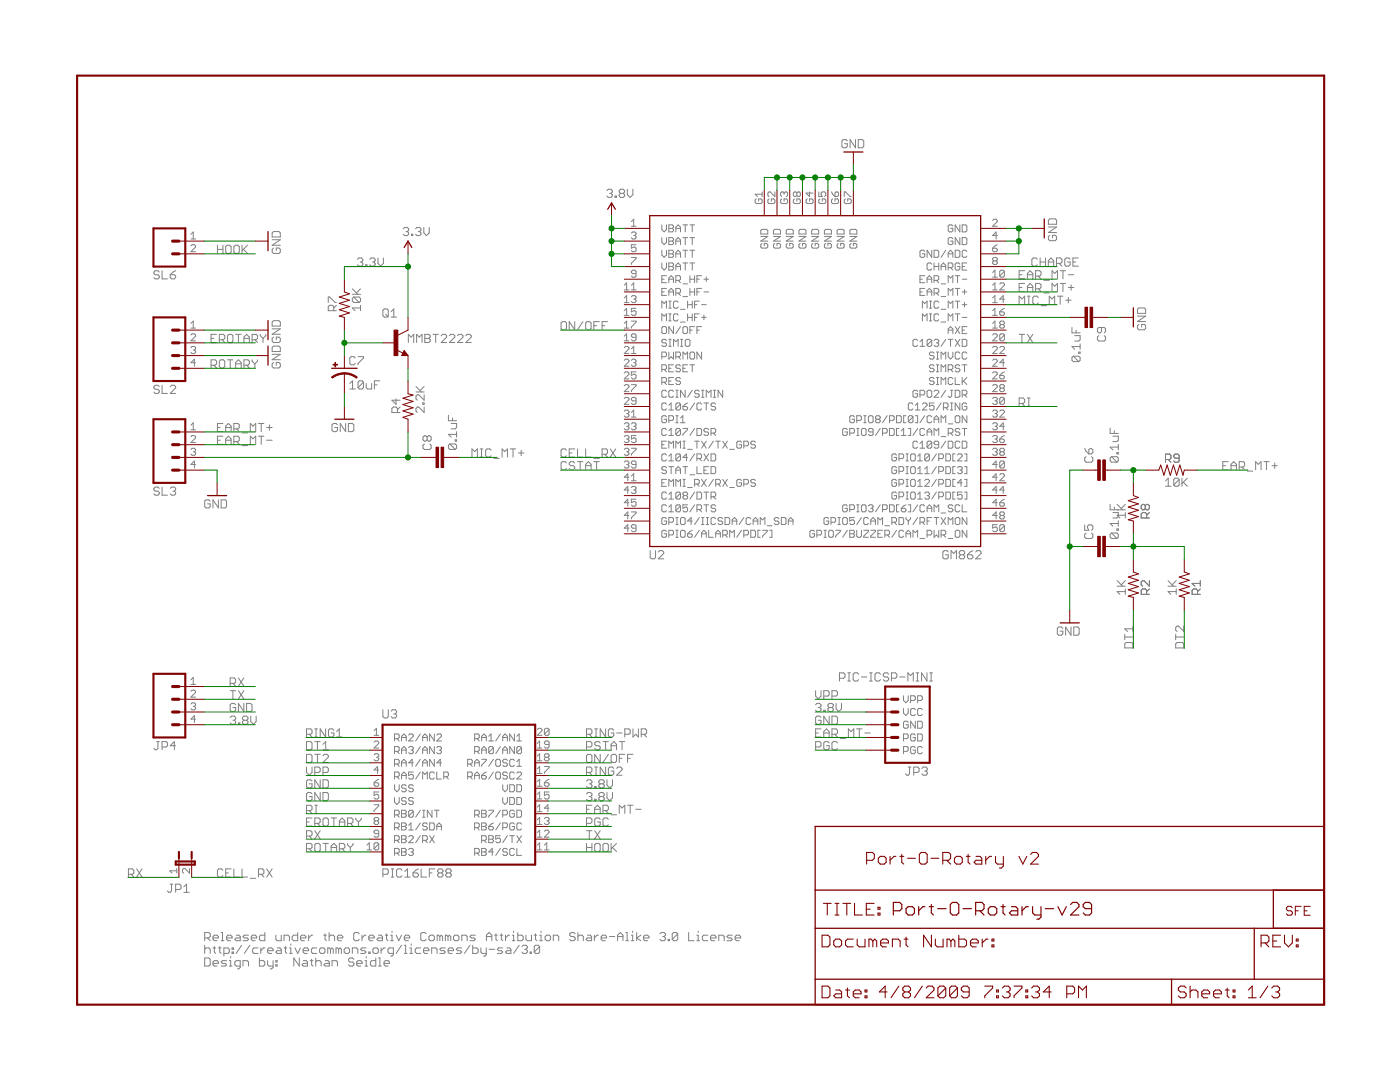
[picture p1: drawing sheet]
<svg xmlns="http://www.w3.org/2000/svg" width="279mm" height="216mm" viewBox="0 0 279 216" stroke-linecap="round" stroke-linejoin="round" font-family="sans-serif">
<g fill="#808080" stroke="#808080" stroke-width=".2">
<path d="M76.4 173.4v1.6z"/>
<path d="M76.4 173.4h.8z"/>
<path d="M77.2 173.4l.3 .3z"/>
<path d="M77.5 173.7v.5z"/>
<path d="M77.5 174.2l-.3 .3z"/>
<path d="M76.4 174.5h.8z"/>
<path d="M78.1 175h.5z"/>
<path d="M78.3 173.4v1.6z"/>
<path d="M78.1 173.4h.5z"/>
<path d="M80 173.4l.2 .3z"/>
<path d="M79.4 173.4h.6z"/>
<path d="M79.4 173.4l-.3 .3z"/>
<path d="M79.1 173.7v1z"/>
<path d="M79.1 174.7l.3 .3z"/>
<path d="M79.4 175h.6z"/>
<path d="M80.2 174.7l-.2 .3z"/>
<path d="M80.8 173.9l.5-.5z"/>
<path d="M81.3 173.4v1.6z"/>
<path d="M80.8 175h1.1z"/>
<path d="M83 173.7l.5-.3z"/>
<path d="M83 173.7l-.6 .5z"/>
<path d="M82.4 174.2v.5z"/>
<path d="M82.4 174.7l.3 .3z"/>
<path d="M82.7 175h.5z"/>
<path d="M83.2 175l.3-.3z"/>
<path d="M83.5 174.5v.2z"/>
<path d="M83.2 174.2l.3 .3z"/>
<path d="M82.4 174.2h.8z"/>
<path d="M84.1 173.4v1.6z"/>
<path d="M84.1 175h1z"/>
<path d="M85.7 173.4v1.6z"/>
<path d="M85.7 173.4h1.1z"/>
<path d="M85.7 174.2h.5z"/>
<path d="M87.3 173.7l.3-.3z"/>
<path d="M87.6 173.4h.5z"/>
<path d="M88.1 173.4l.3 .3z"/>
<path d="M88.4 173.7v.2z"/>
<path d="M88.4 173.9l-.3 .3z"/>
<path d="M88.1 174.2l.3 .3z"/>
<path d="M88.4 174.5v.2z"/>
<path d="M88.4 174.7l-.3 .3z"/>
<path d="M87.6 175h.5z"/>
<path d="M87.3 174.7l.3 .3z"/>
<path d="M87.3 174.5v.2z"/>
<path d="M87.3 174.5l.3-.3z"/>
<path d="M87.3 173.9l.3 .3z"/>
<path d="M87.3 173.7v.2z"/>
<path d="M87.6 174.2h.5z"/>
<path d="M89 173.7l.2-.3z"/>
<path d="M89.2 173.4h.6z"/>
<path d="M89.8 173.4l.2 .3z"/>
<path d="M90 173.7v.2z"/>
<path d="M90 173.9l-.2 .3z"/>
<path d="M89.8 174.2l.2 .3z"/>
<path d="M90 174.5v.2z"/>
<path d="M90 174.7l-.2 .3z"/>
<path d="M89.2 175h.6z"/>
<path d="M89 174.7l.2 .3z"/>
<path d="M89 174.5v.2z"/>
<path d="M89.2 174.2l-.2 .3z"/>
<path d="M89 173.9l.2 .3z"/>
<path d="M89 173.7v.2z"/>
<path d="M89.2 174.2h.6z"/>
<path d="M189 109.9l.3 .3z"/>
<path d="M188.4 109.9h.6z"/>
<path d="M188.4 109.9l-.2 .3z"/>
<path d="M188.2 110.2v1.1z"/>
<path d="M188.2 111.3l.2 .2z"/>
<path d="M188.4 111.5h.6z"/>
<path d="M189 111.5l.3-.2z"/>
<path d="M189.3 110.7v.6z"/>
<path d="M188.7 110.7h.6z"/>
<path d="M189.8 109.9v1.6z"/>
<path d="M189.8 109.9l.5 .5z"/>
<path d="M190.3 110.4l.6-.5z"/>
<path d="M190.9 109.9v1.6z"/>
<path d="M191.4 110.2l.3-.3z"/>
<path d="M191.7 109.9h.6z"/>
<path d="M192.3 109.9l.2 .3z"/>
<path d="M192.5 110.2v.2z"/>
<path d="M192.5 110.4l-.2 .3z"/>
<path d="M192.3 110.7l.2 .3z"/>
<path d="M192.5 111v.3z"/>
<path d="M192.5 111.3l-.2 .2z"/>
<path d="M191.7 111.5h.6z"/>
<path d="M191.4 111.3l.3 .2z"/>
<path d="M191.4 111v.3z"/>
<path d="M191.7 110.7l-.3 .3z"/>
<path d="M191.4 110.4l.3 .3z"/>
<path d="M191.4 110.2v.2z"/>
<path d="M191.7 110.7h.6z"/>
<path d="M193.6 110.2l.6-.3z"/>
<path d="M193.6 110.2l-.5 .5z"/>
<path d="M193.1 110.7v.6z"/>
<path d="M193.1 111.3l.2 .2z"/>
<path d="M193.3 111.5h.6z"/>
<path d="M193.9 111.5l.3-.2z"/>
<path d="M194.2 111v.3z"/>
<path d="M193.9 110.7l.3 .3z"/>
<path d="M193.1 110.7h.8z"/>
<path d="M194.7 111.5h1.1z"/>
<path d="M194.7 111.5l1.1-1.1z"/>
<path d="M195.8 110.2v.2z"/>
<path d="M195.5 109.9l.3 .3z"/>
<path d="M195 109.9h.5z"/>
<path d="M195 109.9l-.3 .3z"/>
<path d="M54.6 49.5l-.3 .3z"/>
<path d="M54.3 49.8v.5z"/>
<path d="M54.3 50.3l.3 .3z"/>
<path d="M54.6 50.6h1.1z"/>
<path d="M55.7 50.6l.2-.3z"/>
<path d="M55.9 49.8v.5z"/>
<path d="M55.7 49.5l.2 .3z"/>
<path d="M55.1 49.5h.6z"/>
<path d="M55.1 49.5v.5z"/>
<path d="M54.3 48.9h1.6z"/>
<path d="M54.3 48.9l1.6-1.1z"/>
<path d="M54.3 47.8h1.6z"/>
<path d="M54.3 47.3h1.6z"/>
<path d="M55.9 46.5v.8z"/>
<path d="M55.7 46.2l.2 .3z"/>
<path d="M54.6 46.2h1.1z"/>
<path d="M54.6 46.2l-.3 .3z"/>
<path d="M54.3 46.5v.8z"/>
<path d="M54.3 67.5l.3-.2z"/>
<path d="M54.3 67.5v.6z"/>
<path d="M54.3 68.1l.3 .2z"/>
<path d="M54.6 68.3h1.1z"/>
<path d="M55.7 68.3l.2-.2z"/>
<path d="M55.9 67.5v.6z"/>
<path d="M55.7 67.3l.2 .2z"/>
<path d="M55.1 67.3h.6z"/>
<path d="M55.1 67.3v.5z"/>
<path d="M54.3 66.7h1.6z"/>
<path d="M54.3 66.7l1.6-1.1z"/>
<path d="M54.3 65.6h1.6z"/>
<path d="M54.3 65.1h1.6z"/>
<path d="M55.9 64.3v.8z"/>
<path d="M55.7 64l.2 .3z"/>
<path d="M54.6 64h1.1z"/>
<path d="M54.3 64.3l.3-.3z"/>
<path d="M54.3 64.3v.8z"/>
<path d="M54.6 72.3l-.3 .3z"/>
<path d="M54.3 72.6v.6z"/>
<path d="M54.3 73.2l.3 .2z"/>
<path d="M54.6 73.4h1.1z"/>
<path d="M55.7 73.4l.2-.2z"/>
<path d="M55.9 72.6v.6z"/>
<path d="M55.7 72.3l.2 .3z"/>
<path d="M55.1 72.3h.6z"/>
<path d="M55.1 72.3v.6z"/>
<path d="M54.3 71.8h1.6z"/>
<path d="M54.3 71.8l1.6-1.1z"/>
<path d="M54.3 70.7h1.6z"/>
<path d="M54.3 70.1h1.6z"/>
<path d="M55.9 69.3v.8z"/>
<path d="M55.7 69.1l.2 .2z"/>
<path d="M54.6 69.1h1.1z"/>
<path d="M54.3 69.3l.3-.2z"/>
<path d="M54.3 69.3v.8z"/>
<path d="M81.5 66.7v1.6z"/>
<path d="M81.5 66.7l.5 .6z"/>
<path d="M82.6 66.7l-.6 .6z"/>
<path d="M82.6 66.7v1.6z"/>
<path d="M83.1 66.7v1.6z"/>
<path d="M83.1 66.7l.6 .6z"/>
<path d="M83.7 67.3l.5-.6z"/>
<path d="M84.2 66.7v1.6z"/>
<path d="M84.8 66.7v1.6z"/>
<path d="M84.8 66.7h.8z"/>
<path d="M85.6 66.7l.3 .3z"/>
<path d="M85.9 67v.3z"/>
<path d="M85.6 67.5l.3-.2z"/>
<path d="M85.6 67.5l.3 .3z"/>
<path d="M85.9 67.8v.3z"/>
<path d="M85.9 68.1l-.3 .2z"/>
<path d="M84.8 68.3h.8z"/>
<path d="M84.8 67.5h.8z"/>
<path d="M87 66.7v1.6z"/>
<path d="M86.4 66.7h1.1z"/>
<path d="M88.1 68.3h1z"/>
<path d="M88.1 68.3l1-1z"/>
<path d="M89.1 67v.3z"/>
<path d="M88.9 66.7l.2 .3z"/>
<path d="M88.3 66.7h.6z"/>
<path d="M88.3 66.7l-.2 .3z"/>
<path d="M89.7 68.3h1.1z"/>
<path d="M90.8 67.3l-1.1 1z"/>
<path d="M90.8 67v.3z"/>
<path d="M90.5 66.7l.3 .3z"/>
<path d="M90 66.7h.5z"/>
<path d="M90 66.7l-.3 .3z"/>
<path d="M91.3 68.3h1.1z"/>
<path d="M91.3 68.3l1.1-1z"/>
<path d="M92.4 67v.3z"/>
<path d="M92.1 66.7l.3 .3z"/>
<path d="M91.6 66.7h.5z"/>
<path d="M91.6 66.7l-.3 .3z"/>
<path d="M93 68.3h1z"/>
<path d="M93 68.3l1-1z"/>
<path d="M94 67v.3z"/>
<path d="M93.8 66.7l.2 .3z"/>
<path d="M93.2 66.7h.6z"/>
<path d="M93.2 66.7l-.2 .3z"/>
<path d="M84.6 81.2v1.1z"/>
<path d="M83.6 81.2l1 1.1z"/>
<path d="M83.3 81.2h.3z"/>
<path d="M83.3 81.2l-.3 .3z"/>
<path d="M83 81.5v.5z"/>
<path d="M83 82l.3 .3z"/>
<path d="M84.4 80.7h.2z"/>
<path d="M84.4 80.4v.3z"/>
<path d="M84.4 80.4h.2z"/>
<path d="M84.6 80.4v.3z"/>
<path d="M84.6 78.8v1.1z"/>
<path d="M83.6 78.8l1 1.1z"/>
<path d="M83.3 78.8h.3z"/>
<path d="M83.3 78.8l-.3 .2z"/>
<path d="M83 79v.6z"/>
<path d="M83 79.6l.3 .3z"/>
<path d="M83 78.2h1.6z"/>
<path d="M83 77.1l1.1 1.1z"/>
<path d="M84.6 77.1l-.8 .8z"/>
<path d="M70.3 61.4l.6 .6z"/>
<path d="M70.3 61.4h1.6z"/>
<path d="M71.9 60.9v1.1z"/>
<path d="M70.6 60.3h1.1z"/>
<path d="M70.3 60.1l.3 .2z"/>
<path d="M70.3 59.5v.6z"/>
<path d="M70.3 59.5l.3-.2z"/>
<path d="M70.6 59.3h1.1z"/>
<path d="M71.7 59.3l.2 .2z"/>
<path d="M71.9 59.5v.6z"/>
<path d="M71.7 60.3l.2-.2z"/>
<path d="M70.6 59.3l1.1 1z"/>
<path d="M70.3 58.7h1.6z"/>
<path d="M70.3 57.6l1.1 1.1z"/>
<path d="M71.1 58.4l.8-.8z"/>
<path d="M69.8 76.5l.6-.5z"/>
<path d="M70.4 76v1.6z"/>
<path d="M69.8 77.6h1.1z"/>
<path d="M71.5 76.3v1z"/>
<path d="M71.7 76l-.2 .3z"/>
<path d="M71.7 76h.6z"/>
<path d="M72.3 76l.2 .3z"/>
<path d="M72.5 76.3v1z"/>
<path d="M72.5 77.3l-.2 .3z"/>
<path d="M71.7 77.6h.6z"/>
<path d="M71.5 77.3l.2 .3z"/>
<path d="M71.5 77.3l1-1z"/>
<path d="M73.1 76.5v.8z"/>
<path d="M73.1 77.3l.3 .3z"/>
<path d="M73.4 77.6h.8z"/>
<path d="M74.2 76.5v1.1z"/>
<path d="M74.7 76v1.6z"/>
<path d="M74.7 76h1.1z"/>
<path d="M74.7 76.8h.6z"/>
<path d="M67.1 84.5l.3 .3z"/>
<path d="M66.5 84.5h.6z"/>
<path d="M66.5 84.5l-.2 .3z"/>
<path d="M66.3 84.8v1.1z"/>
<path d="M66.3 85.9l.2 .2z"/>
<path d="M66.5 86.1h.6z"/>
<path d="M67.4 85.9l-.3 .2z"/>
<path d="M67.4 85.3v.6z"/>
<path d="M66.8 85.3h.6z"/>
<path d="M67.9 84.5v1.6z"/>
<path d="M67.9 84.5l1.1 1.6z"/>
<path d="M69 84.5v1.6z"/>
<path d="M69.5 84.5v1.6z"/>
<path d="M69.5 86.1h.8z"/>
<path d="M70.6 85.9l-.3 .2z"/>
<path d="M70.6 84.8v1.1z"/>
<path d="M70.3 84.5l.3 .3z"/>
<path d="M69.5 84.5h.8z"/>
<path d="M89.8 89.7h1z"/>
<path d="M89.5 89.4l.3 .3z"/>
<path d="M89.5 88.9v.5z"/>
<path d="M89.5 88.9l.3-.3z"/>
<path d="M89.8 88.6h1z"/>
<path d="M90.8 88.6l.3 .3z"/>
<path d="M91.1 88.9v.5z"/>
<path d="M91.1 89.4l-.3 .3z"/>
<path d="M89.8 88.6l1 1.1z"/>
<path d="M90.8 88h.3z"/>
<path d="M90.8 87.8v.2z"/>
<path d="M90.8 87.8h.3z"/>
<path d="M91.1 87.8v.2z"/>
<path d="M89.5 86.7l.5 .5z"/>
<path d="M89.5 86.7h1.6z"/>
<path d="M91.1 86.1v1.1z"/>
<path d="M90 85.6h.8z"/>
<path d="M90.8 85.6l.3-.3z"/>
<path d="M91.1 84.5v.8z"/>
<path d="M90 84.5h1.1z"/>
<path d="M89.5 83.9h1.6z"/>
<path d="M89.5 82.9v1z"/>
<path d="M90.3 83.4v.5z"/>
<path d="M121.1 38l.3-.2z"/>
<path d="M121.4 37.8h.5z"/>
<path d="M121.9 37.8l.3 .2z"/>
<path d="M122.2 38v.3z"/>
<path d="M122.2 38.3l-.3 .3z"/>
<path d="M121.7 38.6h.2z"/>
<path d="M121.9 38.6l.3 .2z"/>
<path d="M122.2 38.8v.3z"/>
<path d="M122.2 39.1l-.3 .3z"/>
<path d="M121.4 39.4h.5z"/>
<path d="M121.1 39.1l.3 .3z"/>
<path d="M122.7 39.1v.3z"/>
<path d="M122.7 39.1h.3z"/>
<path d="M123 39.1v.3z"/>
<path d="M122.7 39.4h.3z"/>
<path d="M123.6 38l.2-.2z"/>
<path d="M123.8 37.8h.6z"/>
<path d="M124.4 37.8l.3 .2z"/>
<path d="M124.7 38v.3z"/>
<path d="M124.7 38.3l-.3 .3z"/>
<path d="M124.4 38.6l.3 .2z"/>
<path d="M124.7 38.8v.3z"/>
<path d="M124.7 39.1l-.3 .3z"/>
<path d="M123.8 39.4h.6z"/>
<path d="M123.6 39.1l.2 .3z"/>
<path d="M123.6 38.8v.3z"/>
<path d="M123.6 38.8l.2-.2z"/>
<path d="M123.6 38.3l.2 .3z"/>
<path d="M123.6 38v.3z"/>
<path d="M123.8 38.6h.6z"/>
<path d="M125.2 37.8v1z"/>
<path d="M125.2 38.8l.6 .6z"/>
<path d="M125.8 39.4l.5-.6z"/>
<path d="M126.3 37.8v1z"/>
<path d="M209.5 46.9l-.3 .3z"/>
<path d="M209.2 47.2v.6z"/>
<path d="M209.2 47.8l.3 .2z"/>
<path d="M209.5 48h1.1z"/>
<path d="M210.6 48l.3-.2z"/>
<path d="M210.9 47.2v.6z"/>
<path d="M210.6 46.9l.3 .3z"/>
<path d="M210.1 46.9h.5z"/>
<path d="M210.1 46.9v.6z"/>
<path d="M209.2 46.4h1.7z"/>
<path d="M209.2 46.4l1.7-1.1z"/>
<path d="M209.2 45.3h1.7z"/>
<path d="M209.2 44.7h1.7z"/>
<path d="M210.9 43.9v.8z"/>
<path d="M210.6 43.7l.3 .2z"/>
<path d="M209.5 43.7h1.1z"/>
<path d="M209.5 43.7l-.3 .2z"/>
<path d="M209.2 43.9v.8z"/>
<path d="M80.8 45.4l-.3 .3z"/>
<path d="M80.8 45.4h.5z"/>
<path d="M81.3 45.4l.3 .3z"/>
<path d="M81.6 45.7v.2z"/>
<path d="M81.6 45.9l-.3 .3z"/>
<path d="M81 46.2h.3z"/>
<path d="M81.3 46.2l.3 .3z"/>
<path d="M81.6 46.5v.2z"/>
<path d="M81.6 46.7l-.3 .3z"/>
<path d="M80.8 47h.5z"/>
<path d="M80.5 46.7l.3 .3z"/>
<path d="M82.1 46.7v.3z"/>
<path d="M82.1 46.7h.3z"/>
<path d="M82.4 46.7v.3z"/>
<path d="M82.1 47h.3z"/>
<path d="M82.9 45.7l.3-.3z"/>
<path d="M83.2 45.4h.6z"/>
<path d="M83.8 45.4l.2 .3z"/>
<path d="M84 45.7v.2z"/>
<path d="M84 45.9l-.2 .3z"/>
<path d="M83.5 46.2h.3z"/>
<path d="M83.8 46.2l.2 .3z"/>
<path d="M84 46.5v.2z"/>
<path d="M84 46.7l-.2 .3z"/>
<path d="M83.2 47h.6z"/>
<path d="M82.9 46.7l.3 .3z"/>
<path d="M84.6 45.4v1.1z"/>
<path d="M84.6 46.5l.5 .5z"/>
<path d="M85.1 47l.6-.5z"/>
<path d="M85.7 45.4v1.1z"/>
<path d="M227 65l.3-.3z"/>
<path d="M227 65v.5z"/>
<path d="M227 65.5l.3 .3z"/>
<path d="M227.3 65.8h1.1z"/>
<path d="M228.4 65.8l.2-.3z"/>
<path d="M228.6 65v.5z"/>
<path d="M228.4 64.7l.2 .3z"/>
<path d="M227.8 64.7h.6z"/>
<path d="M227.8 64.7v.6z"/>
<path d="M227 64.2h1.6z"/>
<path d="M227 64.2l1.6-1.1z"/>
<path d="M227 63.1h1.6z"/>
<path d="M227 62.5h1.6z"/>
<path d="M228.6 61.7v.8z"/>
<path d="M228.4 61.4l.2 .3z"/>
<path d="M227.3 61.4h1.1z"/>
<path d="M227.3 61.4l-.3 .3z"/>
<path d="M227 61.7v.8z"/>
<path d="M233.1 118l.6 .6z"/>
<path d="M233.1 118h1.6z"/>
<path d="M234.7 117.5v1.1z"/>
<path d="M233.1 117h1.6z"/>
<path d="M233.1 115.9l1.1 1.1z"/>
<path d="M234.7 115.9l-.8 .8z"/>
<path d="M222.9 118l.6 .6z"/>
<path d="M222.9 118h1.7z"/>
<path d="M224.6 117.5v1.1z"/>
<path d="M222.9 117h1.7z"/>
<path d="M222.9 115.9l1.1 1.1z"/>
<path d="M224.6 115.9l-.8 .8z"/>
<path d="M222.9 102.8l.6 .6z"/>
<path d="M222.9 102.8h1.7z"/>
<path d="M224.6 102.3v1.1z"/>
<path d="M222.9 101.7h1.7z"/>
<path d="M222.9 100.6l1.1 1.1z"/>
<path d="M223.8 101.5l.8-.9z"/>
<path d="M232.6 95.9l.6-.5z"/>
<path d="M233.2 95.4v1.6z"/>
<path d="M232.6 97h1.1z"/>
<path d="M234.3 95.7v1.1z"/>
<path d="M234.3 95.7l.2-.3z"/>
<path d="M234.5 95.4h.6z"/>
<path d="M235.1 95.4l.2 .3z"/>
<path d="M235.3 95.7v1.1z"/>
<path d="M235.1 97l.2-.2z"/>
<path d="M234.5 97h.6z"/>
<path d="M234.3 96.8l.2 .2z"/>
<path d="M235.3 95.7l-1 1.1z"/>
<path d="M235.9 95.4v1.6z"/>
<path d="M235.9 96.5l1.1-1.1z"/>
<path d="M236.2 96.2l.8 .8z"/>
<path d="M221.8 107.4h1.1z"/>
<path d="M221.6 107.2l.2 .2z"/>
<path d="M221.6 106.6v.6z"/>
<path d="M221.6 106.6l.2-.2z"/>
<path d="M221.8 106.4h1.1z"/>
<path d="M222.9 106.4l.3 .2z"/>
<path d="M223.2 106.6v.6z"/>
<path d="M222.9 107.4l.3-.2z"/>
<path d="M221.8 106.4l1.1 1z"/>
<path d="M222.9 105.8h.3z"/>
<path d="M222.9 105.5v.3z"/>
<path d="M222.9 105.5h.3z"/>
<path d="M223.2 105.5v.3z"/>
<path d="M221.6 104.5l.5 .5z"/>
<path d="M221.6 104.5h1.6z"/>
<path d="M223.2 103.9v1.1z"/>
<path d="M222.1 103.4h.8z"/>
<path d="M222.9 103.4l.3-.3z"/>
<path d="M223.2 102.3v.8z"/>
<path d="M222.1 102.3h1.1z"/>
<path d="M221.6 101.7h1.6z"/>
<path d="M221.6 100.6v1.1z"/>
<path d="M222.4 101.2v.5z"/>
<path d="M221.8 92.2h1.1z"/>
<path d="M221.6 91.9l.2 .3z"/>
<path d="M221.6 91.4v.5z"/>
<path d="M221.6 91.4l.2-.3z"/>
<path d="M221.8 91.1h1.1z"/>
<path d="M222.9 91.1l.3 .3z"/>
<path d="M223.2 91.4v.5z"/>
<path d="M223.2 91.9l-.3 .3z"/>
<path d="M221.8 91.1l1.1 1.1z"/>
<path d="M222.9 90.6h.3z"/>
<path d="M222.9 90.3v.3z"/>
<path d="M222.9 90.3h.3z"/>
<path d="M223.2 90.3v.3z"/>
<path d="M221.6 89.2l.5 .6z"/>
<path d="M221.6 89.2h1.6z"/>
<path d="M223.2 88.7v1.1z"/>
<path d="M222.1 88.1h.8z"/>
<path d="M222.9 88.1l.3-.3z"/>
<path d="M223.2 87v.8z"/>
<path d="M222.1 87h1.1z"/>
<path d="M221.6 86.5h1.6z"/>
<path d="M221.6 85.4v1.1z"/>
<path d="M222.4 85.9v.6z"/>
<path d="M211.8 125.1l.3 .3z"/>
<path d="M211.3 125.1h.5z"/>
<path d="M211.3 125.1l-.3 .3z"/>
<path d="M211 125.4v1.1z"/>
<path d="M211 126.5l.3 .2z"/>
<path d="M211.3 126.7h.5z"/>
<path d="M211.8 126.7l.3-.2z"/>
<path d="M212.1 125.9v.6z"/>
<path d="M211.6 125.9h.5z"/>
<path d="M212.7 125.1v1.6z"/>
<path d="M212.7 125.1l1 1.6z"/>
<path d="M213.7 125.1v1.6z"/>
<path d="M214.3 125.1v1.6z"/>
<path d="M214.3 126.7h.8z"/>
<path d="M215.1 126.7l.3-.2z"/>
<path d="M215.4 125.4v1.1z"/>
<path d="M215.1 125.1l.3 .3z"/>
<path d="M214.3 125.1h.8z"/>
<path d="M167.5 134.3v1.6z"/>
<path d="M167.5 134.3h.9z"/>
<path d="M168.4 134.3l.2 .2z"/>
<path d="M168.6 134.5v.6z"/>
<path d="M168.4 135.3l.2-.2z"/>
<path d="M167.5 135.3h.9z"/>
<path d="M169.2 135.9h.5z"/>
<path d="M169.4 134.3v1.6z"/>
<path d="M169.2 134.3h.5z"/>
<path d="M171.1 134.3l.2 .2z"/>
<path d="M170.5 134.3h.6z"/>
<path d="M170.5 134.3l-.2 .2z"/>
<path d="M170.3 134.5v1.1z"/>
<path d="M170.3 135.6l.2 .3z"/>
<path d="M170.5 135.9h.6z"/>
<path d="M171.3 135.6l-.2 .3z"/>
<path d="M171.9 135.1h1.1z"/>
<path d="M173.5 135.9h.6z"/>
<path d="M173.8 134.3v1.6z"/>
<path d="M173.5 134.3h.6z"/>
<path d="M175.5 134.3l.2 .2z"/>
<path d="M174.9 134.3h.6z"/>
<path d="M174.9 134.3l-.3 .2z"/>
<path d="M174.6 134.5v1.1z"/>
<path d="M174.6 135.6l.3 .3z"/>
<path d="M174.9 135.9h.6z"/>
<path d="M175.5 135.9l.2-.3z"/>
<path d="M177.1 134.3l.3 .2z"/>
<path d="M176.6 134.3h.5z"/>
<path d="M176.3 134.5l.3-.2z"/>
<path d="M176.3 134.5v.3z"/>
<path d="M176.3 134.8l.3 .3z"/>
<path d="M176.6 135.1h.5z"/>
<path d="M177.1 135.1l.3 .2z"/>
<path d="M177.4 135.3v.3z"/>
<path d="M177.4 135.6l-.3 .3z"/>
<path d="M176.6 135.9h.5z"/>
<path d="M176.3 135.6l.3 .3z"/>
<path d="M177.9 134.3v1.6z"/>
<path d="M177.9 134.3h.8z"/>
<path d="M178.7 134.3l.3 .2z"/>
<path d="M179 134.5v.6z"/>
<path d="M178.7 135.3l.3-.2z"/>
<path d="M177.9 135.3h.8z"/>
<path d="M179.5 135.1h1.1z"/>
<path d="M181.2 134.3v1.6z"/>
<path d="M181.2 134.3l.5 .5z"/>
<path d="M181.7 134.8l.6-.5z"/>
<path d="M182.3 134.3v1.6z"/>
<path d="M182.8 135.9h.6z"/>
<path d="M183.1 134.3v1.6z"/>
<path d="M182.8 134.3h.6z"/>
<path d="M183.9 134.3v1.6z"/>
<path d="M183.9 134.3l1.1 1.6z"/>
<path d="M185 134.3v1.6z"/>
<path d="M185.5 135.9h.6z"/>
<path d="M185.8 134.3v1.6z"/>
<path d="M185.5 134.3h.6z"/>
<path d="M168.8 27.9l.3 .2z"/>
<path d="M168.3 27.9h.5z"/>
<path d="M168.3 27.9l-.3 .2z"/>
<path d="M168 28.1v1.1z"/>
<path d="M168 29.2l.3 .3z"/>
<path d="M168.3 29.5h.5z"/>
<path d="M168.8 29.5l.3-.3z"/>
<path d="M169.1 28.7v.5z"/>
<path d="M168.6 28.7h.5z"/>
<path d="M169.7 27.9v1.6z"/>
<path d="M169.7 27.9l1 1.6z"/>
<path d="M170.7 27.9v1.6z"/>
<path d="M171.3 27.9v1.6z"/>
<path d="M171.3 29.5h.8z"/>
<path d="M172.1 29.5l.3-.3z"/>
<path d="M172.4 28.1v1.1z"/>
<path d="M172.1 27.9l.3 .2z"/>
<path d="M171.3 27.9h.8z"/>
<path d="M41.7 99.7l.3 .3z"/>
<path d="M41.1 99.7h.6z"/>
<path d="M40.9 100l.2-.3z"/>
<path d="M40.9 100v1.1z"/>
<path d="M40.9 101.1l.2 .2z"/>
<path d="M41.1 101.3h.6z"/>
<path d="M41.7 101.3l.3-.2z"/>
<path d="M42 100.5v.6z"/>
<path d="M41.4 100.5h.6z"/>
<path d="M42.5 99.7v1.6z"/>
<path d="M42.5 99.7l1.1 1.6z"/>
<path d="M43.6 99.7v1.6z"/>
<path d="M44.1 99.7v1.6z"/>
<path d="M44.1 101.3h.9z"/>
<path d="M45 101.3l.2-.2z"/>
<path d="M45.2 100v1.1z"/>
<path d="M45 99.7l.2 .3z"/>
<path d="M44.1 99.7h.9z"/>
<path d="M214.2 72.2h1.1z"/>
<path d="M213.9 71.9l.3 .3z"/>
<path d="M213.9 71.3v.6z"/>
<path d="M213.9 71.3l.3-.2z"/>
<path d="M214.2 71.1h1.1z"/>
<path d="M215.3 71.1l.3 .2z"/>
<path d="M215.6 71.3v.6z"/>
<path d="M215.6 71.9l-.3 .3z"/>
<path d="M214.2 71.1l1.1 1.1z"/>
<path d="M215.3 70.5h.3z"/>
<path d="M215.3 70.3v.2z"/>
<path d="M215.3 70.3h.3z"/>
<path d="M215.6 70.3v.2z"/>
<path d="M213.9 69.2l.6 .5z"/>
<path d="M213.9 69.2h1.7z"/>
<path d="M215.6 68.6v1.1z"/>
<path d="M214.5 68.1h.8z"/>
<path d="M215.3 68.1l.3-.3z"/>
<path d="M215.6 67v.8z"/>
<path d="M214.5 67h1.1z"/>
<path d="M213.9 66.4h1.7z"/>
<path d="M213.9 65.3v1.1z"/>
<path d="M214.8 65.9v.5z"/>
<path d="M58.6 191.2v1.6z"/>
<path d="M58.6 191.2l1.1 1.6z"/>
<path d="M59.7 191.2v1.6z"/>
<path d="M60.5 191.7h.6z"/>
<path d="M61.1 191.7l.3 .3z"/>
<path d="M61.4 192v.8z"/>
<path d="M60.5 192.8h.9z"/>
<path d="M60.3 192.5l.2 .3z"/>
<path d="M60.5 192.2l-.2 .3z"/>
<path d="M60.5 192.2h.9z"/>
<path d="M62.2 191.4v1.1z"/>
<path d="M62.2 192.5l.3 .3z"/>
<path d="M61.9 191.7h.6z"/>
<path d="M63 191.2v1.6z"/>
<path d="M63.3 191.7l-.3 .3z"/>
<path d="M63.3 191.7h.5z"/>
<path d="M63.8 191.7l.3 .3z"/>
<path d="M64.1 192v.8z"/>
<path d="M64.9 191.7h.5z"/>
<path d="M65.4 191.7l.3 .3z"/>
<path d="M65.7 192v.8z"/>
<path d="M64.9 192.8h.8z"/>
<path d="M64.6 192.5l.3 .3z"/>
<path d="M64.6 192.5l.3-.3z"/>
<path d="M64.9 192.2h.8z"/>
<path d="M66.3 191.7v1.1z"/>
<path d="M66.3 191.7h.8z"/>
<path d="M67.1 191.7l.3 .3z"/>
<path d="M67.4 192v.8z"/>
<path d="M70.4 191.2l.2 .2z"/>
<path d="M69.8 191.2h.6z"/>
<path d="M69.6 191.4l.2-.2z"/>
<path d="M69.6 191.4v.3z"/>
<path d="M69.6 191.7l.2 .3z"/>
<path d="M69.8 192h.6z"/>
<path d="M70.4 192l.2 .2z"/>
<path d="M70.6 192.2v.3z"/>
<path d="M70.4 192.8l.2-.3z"/>
<path d="M69.8 192.8h.6z"/>
<path d="M69.6 192.5l.2 .3z"/>
<path d="M71.5 192.8h.5z"/>
<path d="M71.2 192.5l.3 .3z"/>
<path d="M71.2 192v.5z"/>
<path d="M71.5 191.7l-.3 .3z"/>
<path d="M71.5 191.7h.5z"/>
<path d="M72 191.7l.3 .3z"/>
<path d="M72.3 192v.2z"/>
<path d="M71.2 192.2h1.1z"/>
<path d="M72.8 191.7h.3z"/>
<path d="M73.1 191.7v1.1z"/>
<path d="M72.8 192.8h.6z"/>
<path d="M73.1 190.9v.3z"/>
<path d="M75 191.2v1.6z"/>
<path d="M74.2 192.8h.8z"/>
<path d="M73.9 192.5l.3 .3z"/>
<path d="M73.9 192v.5z"/>
<path d="M73.9 192l.3-.3z"/>
<path d="M74.2 191.7h.8z"/>
<path d="M75.5 191.2h.3z"/>
<path d="M75.8 191.2v1.6z"/>
<path d="M75.5 192.8h.6z"/>
<path d="M76.9 192.8h.5z"/>
<path d="M76.6 192.5l.3 .3z"/>
<path d="M76.6 192v.5z"/>
<path d="M76.6 192l.3-.3z"/>
<path d="M76.9 191.7h.5z"/>
<path d="M77.4 191.7l.3 .3z"/>
<path d="M77.7 192v.2z"/>
<path d="M76.6 192.2h1.1z"/>
<path d="M78.7 154.1v1.3z"/>
<path d="M78.7 154.1h.7z"/>
<path d="M79.4 154.1l.3 .2z"/>
<path d="M79.7 154.3v.4z"/>
<path d="M79.7 154.7l-.3 .3z"/>
<path d="M78.7 155h.7z"/>
<path d="M79.2 155l.5 .4z"/>
<path d="M80.1 154.5v.9z"/>
<path d="M80.1 154.5l.5-.4z"/>
<path d="M80.6 154.1l.5 .4z"/>
<path d="M81.1 154.5v.9z"/>
<path d="M80.1 154.7h1z"/>
<path d="M81.6 154.1h.9z"/>
<path d="M81.6 154.1v.6z"/>
<path d="M81.6 154.7l.4-.2z"/>
<path d="M82 154.5h.3z"/>
<path d="M82.3 154.5l.2 .2z"/>
<path d="M82.5 154.7v.5z"/>
<path d="M82.5 155.2l-.2 .2z"/>
<path d="M81.8 155.4h.5z"/>
<path d="M81.6 155.2l.2 .2z"/>
<path d="M83.9 154.1l-.9 1.3z"/>
<path d="M84.3 154.1v1.3z"/>
<path d="M84.3 154.1l.5 .4z"/>
<path d="M84.8 154.5l.5-.4z"/>
<path d="M85.3 154.1v1.3z"/>
<path d="M86.4 154.1l.3 .2z"/>
<path d="M86 154.1h.4z"/>
<path d="M86 154.1l-.3 .2z"/>
<path d="M85.7 154.3v.9z"/>
<path d="M85.7 155.2l.3 .2z"/>
<path d="M86 155.4h.4z"/>
<path d="M86.7 155.2l-.3 .2z"/>
<path d="M87.2 154.1v1.3z"/>
<path d="M87.2 155.4h.9z"/>
<path d="M88.6 154.1v1.3z"/>
<path d="M88.6 154.1h.7z"/>
<path d="M89.3 154.1l.2 .2z"/>
<path d="M89.5 154.3v.4z"/>
<path d="M89.5 154.7l-.2 .3z"/>
<path d="M88.6 155h.7z"/>
<path d="M89 155l.5 .4z"/>
<path d="M75.4 153v1.3z"/>
<path d="M75.4 153l-.7 .6z"/>
<path d="M74.7 153.6h.9z"/>
<path d="M78.7 146.5v1.3z"/>
<path d="M78.7 146.5h.7z"/>
<path d="M79.4 146.5l.3 .2z"/>
<path d="M79.7 146.7v.5z"/>
<path d="M79.7 147.2l-.3 .2z"/>
<path d="M78.7 147.4h.7z"/>
<path d="M79.2 147.4l.5 .4z"/>
<path d="M80.1 146.9v.9z"/>
<path d="M80.1 146.9l.5-.4z"/>
<path d="M80.6 146.5l.5 .4z"/>
<path d="M81.1 146.9v.9z"/>
<path d="M80.1 147.2h1z"/>
<path d="M81.6 147.8h.9z"/>
<path d="M81.6 147.8l.9-.9z"/>
<path d="M82.5 146.7v.2z"/>
<path d="M82.3 146.5l.2 .2z"/>
<path d="M81.8 146.5h.5z"/>
<path d="M81.8 146.5l-.2 .2z"/>
<path d="M83.9 146.5l-.9 1.3z"/>
<path d="M84.3 146.9v.9z"/>
<path d="M84.3 146.9l.5-.4z"/>
<path d="M84.8 146.5l.5 .4z"/>
<path d="M85.3 146.9v.9z"/>
<path d="M84.3 147.2h1z"/>
<path d="M85.7 146.5v1.3z"/>
<path d="M85.7 146.5l1 1.3z"/>
<path d="M86.7 146.5v1.3z"/>
<path d="M87.2 147.8h.9z"/>
<path d="M87.2 147.8l.9-.9z"/>
<path d="M88.1 146.7v.2z"/>
<path d="M87.9 146.5l.2 .2z"/>
<path d="M87.4 146.5h.5z"/>
<path d="M87.4 146.5l-.2 .2z"/>
<path d="M74.7 145.8l.4-.5z"/>
<path d="M75.1 145.3v1.4z"/>
<path d="M74.7 146.7h.9z"/>
<path d="M78.7 149v1.4z"/>
<path d="M78.7 149h.7z"/>
<path d="M79.4 149l.3 .2z"/>
<path d="M79.7 149.2v.5z"/>
<path d="M79.7 149.7l-.3 .2z"/>
<path d="M78.7 149.9h.7z"/>
<path d="M79.2 149.9l.5 .5z"/>
<path d="M80.1 149.4v1z"/>
<path d="M80.1 149.4l.5-.4z"/>
<path d="M80.6 149l.5 .4z"/>
<path d="M81.1 149.4v1z"/>
<path d="M80.1 149.7h1z"/>
<path d="M81.8 149l-.2 .2z"/>
<path d="M81.8 149h.5z"/>
<path d="M82.3 149l.2 .2z"/>
<path d="M82.5 149.2v.2z"/>
<path d="M82.5 149.4l-.2 .3z"/>
<path d="M82 149.7h.3z"/>
<path d="M82.3 149.7l.2 .2z"/>
<path d="M82.5 149.9v.3z"/>
<path d="M82.3 150.4l.2-.2z"/>
<path d="M81.8 150.4h.5z"/>
<path d="M81.6 150.2l.2 .2z"/>
<path d="M83.9 149l-.9 1.4z"/>
<path d="M84.3 149.4v1z"/>
<path d="M84.3 149.4l.5-.4z"/>
<path d="M84.8 149l.5 .4z"/>
<path d="M85.3 149.4v1z"/>
<path d="M84.3 149.7h1z"/>
<path d="M85.7 149v1.4z"/>
<path d="M85.7 149l1 1.4z"/>
<path d="M86.7 149v1.4z"/>
<path d="M87.4 149l-.2 .2z"/>
<path d="M87.4 149h.5z"/>
<path d="M87.9 149l.2 .2z"/>
<path d="M88.1 149.2v.2z"/>
<path d="M88.1 149.4l-.2 .3z"/>
<path d="M87.6 149.7h.3z"/>
<path d="M87.9 149.7l.2 .2z"/>
<path d="M88.1 149.9v.3z"/>
<path d="M87.9 150.4l.2-.2z"/>
<path d="M87.4 150.4h.5z"/>
<path d="M87.2 150.2l.2 .2z"/>
<path d="M74.7 149.3h.9z"/>
<path d="M74.7 149.3l.9-1z"/>
<path d="M75.6 148.1v.2z"/>
<path d="M75.4 147.9l.2 .2z"/>
<path d="M74.9 147.9h.5z"/>
<path d="M74.9 147.9l-.2 .2z"/>
<path d="M78.7 151.5v1.4z"/>
<path d="M78.7 151.5h.7z"/>
<path d="M79.4 151.5l.3 .2z"/>
<path d="M79.7 151.7v.5z"/>
<path d="M79.7 152.2l-.3 .2z"/>
<path d="M78.7 152.4h.7z"/>
<path d="M79.2 152.4l.5 .5z"/>
<path d="M80.1 152v.9z"/>
<path d="M80.1 152l.5-.5z"/>
<path d="M80.6 151.5l.5 .5z"/>
<path d="M81.1 152v.9z"/>
<path d="M80.1 152.2h1z"/>
<path d="M82.3 151.5v1.4z"/>
<path d="M82.3 151.5l-.7 .7z"/>
<path d="M81.6 152.2h.9z"/>
<path d="M83.9 151.5l-.9 1.4z"/>
<path d="M84.3 152v.9z"/>
<path d="M84.3 152l.5-.5z"/>
<path d="M84.8 151.5l.5 .5z"/>
<path d="M85.3 152v.9z"/>
<path d="M84.3 152.2h1z"/>
<path d="M85.7 151.5v1.4z"/>
<path d="M85.7 151.5l1 1.4z"/>
<path d="M86.7 151.5v1.4z"/>
<path d="M87.9 151.5v1.4z"/>
<path d="M87.9 151.5l-.7 .7z"/>
<path d="M87.2 152.2h.9z"/>
<path d="M74.9 150.4l-.2 .2z"/>
<path d="M74.9 150.4h.5z"/>
<path d="M75.4 150.4l.2 .2z"/>
<path d="M75.6 150.6v.3z"/>
<path d="M75.6 150.9l-.2 .2z"/>
<path d="M75.1 151.1h.3z"/>
<path d="M75.4 151.1l.2 .2z"/>
<path d="M75.6 151.3v.3z"/>
<path d="M75.4 151.8l.2-.2z"/>
<path d="M74.9 151.8h.5z"/>
<path d="M74.7 151.6l.2 .2z"/>
<path d="M78.7 161.7v1.4z"/>
<path d="M78.7 161.7h.7z"/>
<path d="M79.4 161.7l.3 .2z"/>
<path d="M79.7 161.9v.5z"/>
<path d="M79.7 162.4l-.3 .2z"/>
<path d="M78.7 162.6h.7z"/>
<path d="M79.2 162.6l.5 .5z"/>
<path d="M80.1 161.7v1.4z"/>
<path d="M80.1 161.7h.7z"/>
<path d="M80.8 161.7l.3 .2z"/>
<path d="M81.1 161.9v.2z"/>
<path d="M81.1 162.1l-.3 .3z"/>
<path d="M80.8 162.4l.3 .2z"/>
<path d="M81.1 162.6v.2z"/>
<path d="M81.1 162.8l-.3 .3z"/>
<path d="M80.1 163.1h.7z"/>
<path d="M80.1 162.4h.7z"/>
<path d="M81.6 161.9v.9z"/>
<path d="M81.8 161.7l-.2 .2z"/>
<path d="M81.8 161.7h.5z"/>
<path d="M82.3 161.7l.2 .2z"/>
<path d="M82.5 161.9v.9z"/>
<path d="M82.5 162.8l-.2 .3z"/>
<path d="M81.8 163.1h.5z"/>
<path d="M81.6 162.8l.2 .3z"/>
<path d="M81.6 162.8l.9-.9z"/>
<path d="M83.9 161.7l-.9 1.4z"/>
<path d="M84.3 163.1h.5z"/>
<path d="M84.6 161.7v1.4z"/>
<path d="M84.3 161.7h.5z"/>
<path d="M85.3 161.7v1.4z"/>
<path d="M85.3 161.7l.9 1.4z"/>
<path d="M86.2 161.7v1.4z"/>
<path d="M87.2 161.7v1.4z"/>
<path d="M86.7 161.7h.9z"/>
<path d="M74.7 160.6h.9z"/>
<path d="M75.6 160.6v.2z"/>
<path d="M75.6 160.8l-.9 .9z"/>
<path d="M74.7 161.7v.3z"/>
<path d="M78.7 164.2v1.4z"/>
<path d="M78.7 164.2h.7z"/>
<path d="M79.4 164.2l.3 .2z"/>
<path d="M79.7 164.4v.5z"/>
<path d="M79.7 164.9l-.3 .2z"/>
<path d="M78.7 165.1h.7z"/>
<path d="M79.2 165.1l.5 .5z"/>
<path d="M80.1 164.2v1.4z"/>
<path d="M80.1 164.2h.7z"/>
<path d="M80.8 164.2l.3 .2z"/>
<path d="M81.1 164.4v.3z"/>
<path d="M81.1 164.7l-.3 .2z"/>
<path d="M80.8 164.9l.3 .2z"/>
<path d="M81.1 165.1v.3z"/>
<path d="M81.1 165.4l-.3 .2z"/>
<path d="M80.1 165.6h.7z"/>
<path d="M80.1 164.9h.7z"/>
<path d="M81.6 164.7l.4-.5z"/>
<path d="M82 164.2v1.4z"/>
<path d="M81.6 165.6h.9z"/>
<path d="M83.9 164.2l-.9 1.4z"/>
<path d="M85 164.2l.3 .2z"/>
<path d="M84.6 164.2h.4z"/>
<path d="M84.6 164.2l-.3 .2z"/>
<path d="M84.3 164.4v.3z"/>
<path d="M84.3 164.7l.3 .2z"/>
<path d="M84.6 164.9h.4z"/>
<path d="M85 164.9l.3 .2z"/>
<path d="M85.3 165.1v.3z"/>
<path d="M85.3 165.4l-.3 .2z"/>
<path d="M84.6 165.6h.4z"/>
<path d="M84.3 165.4l.3 .2z"/>
<path d="M85.7 164.2v1.4z"/>
<path d="M85.7 165.6h.7z"/>
<path d="M86.7 165.4l-.3 .2z"/>
<path d="M86.7 164.4v1z"/>
<path d="M86.4 164.2l.3 .2z"/>
<path d="M85.7 164.2h.7z"/>
<path d="M87.2 164.7v.9z"/>
<path d="M87.2 164.7l.4-.5z"/>
<path d="M87.6 164.2l.5 .5z"/>
<path d="M88.1 164.7v.9z"/>
<path d="M87.2 164.9h.9z"/>
<path d="M74.9 163.1l-.2 .2z"/>
<path d="M74.9 163.1h.5z"/>
<path d="M75.4 163.1l.2 .2z"/>
<path d="M75.6 163.3v.3z"/>
<path d="M75.6 163.6l-.2 .2z"/>
<path d="M75.4 163.8l.2 .2z"/>
<path d="M75.6 164v.3z"/>
<path d="M75.4 164.5l.2-.2z"/>
<path d="M74.9 164.5h.5z"/>
<path d="M74.7 164.3l.2 .2z"/>
<path d="M74.7 164v.3z"/>
<path d="M74.7 164l.2-.2z"/>
<path d="M74.7 163.6l.2 .2z"/>
<path d="M74.7 163.3v.3z"/>
<path d="M74.9 163.8h.5z"/>
<path d="M78.7 166.8v1.3z"/>
<path d="M78.7 166.8h.7z"/>
<path d="M79.4 166.8l.3 .2z"/>
<path d="M79.7 167v.4z"/>
<path d="M79.7 167.4l-.3 .3z"/>
<path d="M78.7 167.7h.7z"/>
<path d="M79.2 167.7l.5 .4z"/>
<path d="M80.1 166.8v1.3z"/>
<path d="M80.1 166.8h.7z"/>
<path d="M80.8 166.8l.3 .2z"/>
<path d="M81.1 167v.2z"/>
<path d="M81.1 167.2l-.3 .2z"/>
<path d="M80.8 167.4l.3 .3z"/>
<path d="M81.1 167.7v.2z"/>
<path d="M81.1 167.9l-.3 .2z"/>
<path d="M80.1 168.1h.7z"/>
<path d="M80.1 167.4h.7z"/>
<path d="M81.6 168.1h.9z"/>
<path d="M81.6 168.1l.9-.9z"/>
<path d="M82.5 167v.2z"/>
<path d="M82.3 166.8l.2 .2z"/>
<path d="M81.8 166.8h.5z"/>
<path d="M81.8 166.8l-.2 .2z"/>
<path d="M83.9 166.8l-.9 1.3z"/>
<path d="M84.3 166.8v1.3z"/>
<path d="M84.3 166.8h.7z"/>
<path d="M85 166.8l.3 .2z"/>
<path d="M85.3 167v.4z"/>
<path d="M85.3 167.4l-.3 .3z"/>
<path d="M84.3 167.7h.7z"/>
<path d="M84.8 167.7l.5 .4z"/>
<path d="M85.7 166.8l1 1.3z"/>
<path d="M86.7 166.8l-1 1.3z"/>
<path d="M74.7 166.8l.2 .2z"/>
<path d="M74.9 167h.5z"/>
<path d="M75.4 167l.2-.2z"/>
<path d="M75.6 165.9v.9z"/>
<path d="M75.4 165.7l.2 .2z"/>
<path d="M74.9 165.7h.5z"/>
<path d="M74.9 165.7l-.2 .2z"/>
<path d="M74.7 165.9v.2z"/>
<path d="M74.7 166.1l.2 .2z"/>
<path d="M74.9 166.3h.7z"/>
<path d="M78.7 169.3v1.4z"/>
<path d="M78.7 169.3h.7z"/>
<path d="M79.4 169.3l.3 .2z"/>
<path d="M79.7 169.5v.5z"/>
<path d="M79.7 170l-.3 .2z"/>
<path d="M78.7 170.2h.7z"/>
<path d="M79.2 170.2l.5 .5z"/>
<path d="M80.1 169.3v1.4z"/>
<path d="M80.1 169.3h.7z"/>
<path d="M80.8 169.3l.3 .2z"/>
<path d="M81.1 169.5v.3z"/>
<path d="M81.1 169.8l-.3 .2z"/>
<path d="M80.8 170l.3 .2z"/>
<path d="M81.1 170.2v.3z"/>
<path d="M81.1 170.5l-.3 .2z"/>
<path d="M80.1 170.7h.7z"/>
<path d="M80.1 170h.7z"/>
<path d="M81.8 169.3l-.2 .2z"/>
<path d="M81.8 169.3h.5z"/>
<path d="M82.3 169.3l.2 .2z"/>
<path d="M82.5 169.5v.3z"/>
<path d="M82.5 169.8l-.2 .2z"/>
<path d="M82 170h.3z"/>
<path d="M82.3 170l.2 .2z"/>
<path d="M82.5 170.2v.3z"/>
<path d="M82.5 170.5l-.2 .2z"/>
<path d="M81.8 170.7h.5z"/>
<path d="M81.6 170.5l.2 .2z"/>
<path d="M73.2 168.6l.5-.4z"/>
<path d="M73.7 168.2v1.4z"/>
<path d="M73.2 169.6h1z"/>
<path d="M74.7 168.4v1z"/>
<path d="M74.9 168.2l-.2 .2z"/>
<path d="M74.9 168.2h.5z"/>
<path d="M75.4 168.2l.2 .2z"/>
<path d="M75.6 168.4v1z"/>
<path d="M75.4 169.6l.2-.2z"/>
<path d="M74.9 169.6h.5z"/>
<path d="M74.7 169.4l.2 .2z"/>
<path d="M75.6 168.4l-.9 1z"/>
<path d="M94.7 169.3v1.4z"/>
<path d="M94.7 169.3h.7z"/>
<path d="M95.4 169.3l.3 .2z"/>
<path d="M95.7 169.5v.5z"/>
<path d="M95.4 170.2l.3-.2z"/>
<path d="M94.7 170.2h.7z"/>
<path d="M95.2 170.2l.5 .5z"/>
<path d="M96.1 169.3v1.4z"/>
<path d="M96.1 169.3h.7z"/>
<path d="M96.8 169.3l.2 .2z"/>
<path d="M97 169.5v.3z"/>
<path d="M97 169.8l-.2 .2z"/>
<path d="M96.8 170l.2 .2z"/>
<path d="M97 170.2v.3z"/>
<path d="M97 170.5l-.2 .2z"/>
<path d="M96.1 170.7h.7z"/>
<path d="M96.1 170h.7z"/>
<path d="M98.2 169.3v1.4z"/>
<path d="M98.2 169.3l-.7 .7z"/>
<path d="M97.5 170h1z"/>
<path d="M99.9 169.3l-1 1.4z"/>
<path d="M101 169.3l.3 .2z"/>
<path d="M100.6 169.3h.4z"/>
<path d="M100.6 169.3l-.3 .2z"/>
<path d="M100.3 169.5v.3z"/>
<path d="M100.3 169.8l.3 .2z"/>
<path d="M100.6 170h.4z"/>
<path d="M101 170l.3 .2z"/>
<path d="M101.3 170.2v.3z"/>
<path d="M101.3 170.5l-.3 .2z"/>
<path d="M100.6 170.7h.4z"/>
<path d="M100.3 170.5l.3 .2z"/>
<path d="M102.4 169.3l.3 .2z"/>
<path d="M102 169.3h.4z"/>
<path d="M102 169.3l-.3 .2z"/>
<path d="M101.7 169.5v1z"/>
<path d="M101.7 170.5l.3 .2z"/>
<path d="M102 170.7h.4z"/>
<path d="M102.4 170.7l.3-.2z"/>
<path d="M103.1 169.3v1.4z"/>
<path d="M103.1 170.7h1z"/>
<path d="M107.2 168.6l.5-.4z"/>
<path d="M107.7 168.2v1.4z"/>
<path d="M107.2 169.6h1z"/>
<path d="M108.6 168.6l.5-.4z"/>
<path d="M109.1 168.2v1.4z"/>
<path d="M108.6 169.6h1z"/>
<path d="M96.1 166.8v1.3z"/>
<path d="M96.1 166.8h.7z"/>
<path d="M96.8 166.8l.2 .2z"/>
<path d="M97 167v.4z"/>
<path d="M97 167.4l-.2 .3z"/>
<path d="M96.1 167.7h.7z"/>
<path d="M96.6 167.7l.4 .4z"/>
<path d="M97.5 166.8v1.3z"/>
<path d="M97.5 166.8h.7z"/>
<path d="M98.2 166.8l.3 .2z"/>
<path d="M98.5 167v.2z"/>
<path d="M98.5 167.2l-.3 .2z"/>
<path d="M98.2 167.4l.3 .3z"/>
<path d="M98.5 167.7v.2z"/>
<path d="M98.5 167.9l-.3 .2z"/>
<path d="M97.5 168.1h.7z"/>
<path d="M97.5 167.4h.7z"/>
<path d="M98.9 166.8h1z"/>
<path d="M98.9 166.8v.6z"/>
<path d="M98.9 167.4l.5-.2z"/>
<path d="M99.4 167.2h.2z"/>
<path d="M99.6 167.2l.3 .2z"/>
<path d="M99.9 167.4v.5z"/>
<path d="M99.9 167.9l-.3 .2z"/>
<path d="M99.2 168.1h.4z"/>
<path d="M98.9 167.9l.3 .2z"/>
<path d="M101.3 166.8l-1 1.3z"/>
<path d="M102.2 166.8v1.3z"/>
<path d="M101.7 166.8h1z"/>
<path d="M103.1 166.8l1 1.3z"/>
<path d="M104.1 166.8l-1 1.3z"/>
<path d="M107.7 165.7l-.5 .4z"/>
<path d="M107.7 165.7v1.3z"/>
<path d="M107.2 167h1z"/>
<path d="M108.6 167h1z"/>
<path d="M108.6 167l1-.9z"/>
<path d="M109.6 165.9v.2z"/>
<path d="M109.3 165.7l.3 .2z"/>
<path d="M108.9 165.7h.4z"/>
<path d="M108.9 165.7l-.3 .2z"/>
<path d="M94.7 164.2v1.4z"/>
<path d="M94.7 164.2h.7z"/>
<path d="M95.4 164.2l.3 .2z"/>
<path d="M95.7 164.4v.5z"/>
<path d="M95.4 165.1l.3-.2z"/>
<path d="M94.7 165.1h.7z"/>
<path d="M95.2 165.1l.5 .5z"/>
<path d="M96.1 164.2v1.4z"/>
<path d="M96.1 164.2h.7z"/>
<path d="M96.8 164.2l.2 .2z"/>
<path d="M97 164.4v.3z"/>
<path d="M97 164.7l-.2 .2z"/>
<path d="M96.8 164.9l.2 .2z"/>
<path d="M97 165.1v.3z"/>
<path d="M97 165.4l-.2 .2z"/>
<path d="M96.1 165.6h.7z"/>
<path d="M96.1 164.9h.7z"/>
<path d="M98 164.4l.5-.2z"/>
<path d="M98 164.4l-.5 .5z"/>
<path d="M97.5 164.9v.5z"/>
<path d="M97.5 165.4l.3 .2z"/>
<path d="M97.8 165.6h.4z"/>
<path d="M98.2 165.6l.3-.2z"/>
<path d="M98.5 165.1v.3z"/>
<path d="M98.2 164.9l.3 .2z"/>
<path d="M97.5 164.9h.7z"/>
<path d="M99.9 164.2l-1 1.4z"/>
<path d="M100.3 164.2v1.4z"/>
<path d="M100.3 164.2h.7z"/>
<path d="M101 164.2l.3 .2z"/>
<path d="M101.3 164.4v.5z"/>
<path d="M101.3 164.9l-.3 .2z"/>
<path d="M100.3 165.1h.7z"/>
<path d="M102.4 164.2l.3 .2z"/>
<path d="M102 164.2h.4z"/>
<path d="M102 164.2l-.3 .2z"/>
<path d="M101.7 164.4v1z"/>
<path d="M101.7 165.4l.3 .2z"/>
<path d="M102 165.6h.4z"/>
<path d="M102.4 165.6l.3-.2z"/>
<path d="M102.7 164.9v.5z"/>
<path d="M102.2 164.9h.5z"/>
<path d="M103.8 164.2l.3 .2z"/>
<path d="M103.4 164.2h.4z"/>
<path d="M103.4 164.2l-.3 .2z"/>
<path d="M103.1 164.4v1z"/>
<path d="M103.1 165.4l.3 .2z"/>
<path d="M103.4 165.6h.4z"/>
<path d="M103.8 165.6l.3-.2z"/>
<path d="M107.7 163.1l-.5 .5z"/>
<path d="M107.7 163.1v1.4z"/>
<path d="M107.2 164.5h1z"/>
<path d="M108.6 163.3l.3-.2z"/>
<path d="M108.9 163.1h.4z"/>
<path d="M109.3 163.1l.3 .2z"/>
<path d="M109.6 163.3v.3z"/>
<path d="M109.6 163.6l-.3 .2z"/>
<path d="M109.1 163.8h.2z"/>
<path d="M109.3 163.8l.3 .2z"/>
<path d="M109.6 164v.3z"/>
<path d="M109.6 164.3l-.3 .2z"/>
<path d="M108.9 164.5h.4z"/>
<path d="M108.6 164.3l.3 .2z"/>
<path d="M94.7 161.7v1.4z"/>
<path d="M94.7 161.7h.7z"/>
<path d="M95.4 161.7l.3 .2z"/>
<path d="M95.7 161.9v.5z"/>
<path d="M95.4 162.6l.3-.2z"/>
<path d="M94.7 162.6h.7z"/>
<path d="M95.2 162.6l.5 .5z"/>
<path d="M96.1 161.7v1.4z"/>
<path d="M96.1 161.7h.7z"/>
<path d="M96.8 161.7l.2 .2z"/>
<path d="M97 161.9v.2z"/>
<path d="M97 162.1l-.2 .3z"/>
<path d="M96.8 162.4l.2 .2z"/>
<path d="M97 162.6v.2z"/>
<path d="M97 162.8l-.2 .3z"/>
<path d="M96.1 163.1h.7z"/>
<path d="M96.1 162.4h.7z"/>
<path d="M97.5 161.7h1z"/>
<path d="M98.5 161.7v.2z"/>
<path d="M97.5 162.8l1-.9z"/>
<path d="M97.5 162.8v.3z"/>
<path d="M99.9 161.7l-1 1.4z"/>
<path d="M100.3 161.7v1.4z"/>
<path d="M100.3 161.7h.7z"/>
<path d="M101 161.7l.3 .2z"/>
<path d="M101.3 161.9v.5z"/>
<path d="M101.3 162.4l-.3 .2z"/>
<path d="M100.3 162.6h.7z"/>
<path d="M102.4 161.7l.3 .2z"/>
<path d="M102 161.7h.4z"/>
<path d="M102 161.7l-.3 .2z"/>
<path d="M101.7 161.9v.9z"/>
<path d="M101.7 162.8l.3 .3z"/>
<path d="M102 163.1h.4z"/>
<path d="M102.4 163.1l.3-.3z"/>
<path d="M102.7 162.4v.4z"/>
<path d="M102.2 162.4h.5z"/>
<path d="M103.1 161.7v1.4z"/>
<path d="M103.1 163.1h.7z"/>
<path d="M103.8 163.1l.3-.3z"/>
<path d="M104.1 161.9v.9z"/>
<path d="M103.8 161.7l.3 .2z"/>
<path d="M103.1 161.7h.7z"/>
<path d="M107.7 160.6l-.5 .4z"/>
<path d="M107.7 160.6v1.4z"/>
<path d="M107.2 162h1z"/>
<path d="M109.3 160.6v1.4z"/>
<path d="M109.3 160.6l-.7 .7z"/>
<path d="M108.6 161.3h1z"/>
<path d="M78.7 159.1v1z"/>
<path d="M78.7 160.1l.5 .4z"/>
<path d="M79.2 160.5l.5-.4z"/>
<path d="M79.7 159.1v1z"/>
<path d="M80.8 159.1l.3 .3z"/>
<path d="M80.4 159.1h.4z"/>
<path d="M80.4 159.1l-.3 .3z"/>
<path d="M80.1 159.4v.2z"/>
<path d="M80.1 159.6l.3 .2z"/>
<path d="M80.4 159.8h.4z"/>
<path d="M80.8 159.8l.3 .3z"/>
<path d="M81.1 160.1v.2z"/>
<path d="M81.1 160.3l-.3 .2z"/>
<path d="M80.4 160.5h.4z"/>
<path d="M80.1 160.3l.3 .2z"/>
<path d="M82.3 159.1l.2 .3z"/>
<path d="M81.8 159.1h.5z"/>
<path d="M81.8 159.1l-.2 .3z"/>
<path d="M81.6 159.4v.2z"/>
<path d="M81.6 159.6l.2 .2z"/>
<path d="M81.8 159.8h.5z"/>
<path d="M82.3 159.8l.2 .3z"/>
<path d="M82.5 160.1v.2z"/>
<path d="M82.5 160.3l-.2 .2z"/>
<path d="M81.8 160.5h.5z"/>
<path d="M81.6 160.3l.2 .2z"/>
<path d="M74.7 158h.9z"/>
<path d="M74.7 158v.7z"/>
<path d="M74.7 158.7l.4-.2z"/>
<path d="M75.1 158.5h.3z"/>
<path d="M75.4 158.5l.2 .2z"/>
<path d="M75.6 158.7v.5z"/>
<path d="M75.4 159.4l.2-.2z"/>
<path d="M74.9 159.4h.5z"/>
<path d="M74.7 159.2l.2 .2z"/>
<path d="M78.7 156.6v.9z"/>
<path d="M78.7 157.5l.5 .5z"/>
<path d="M79.2 158l.5-.5z"/>
<path d="M79.7 156.6v.9z"/>
<path d="M80.8 156.6l.3 .2z"/>
<path d="M80.4 156.6h.4z"/>
<path d="M80.4 156.6l-.3 .2z"/>
<path d="M80.1 156.8v.3z"/>
<path d="M80.1 157.1l.3 .2z"/>
<path d="M80.4 157.3h.4z"/>
<path d="M80.8 157.3l.3 .2z"/>
<path d="M81.1 157.5v.3z"/>
<path d="M81.1 157.8l-.3 .2z"/>
<path d="M80.4 158h.4z"/>
<path d="M80.1 157.8l.3 .2z"/>
<path d="M82.3 156.6l.2 .2z"/>
<path d="M81.8 156.6h.5z"/>
<path d="M81.8 156.6l-.2 .2z"/>
<path d="M81.6 156.8v.3z"/>
<path d="M81.6 157.1l.2 .2z"/>
<path d="M81.8 157.3h.5z"/>
<path d="M82.3 157.3l.2 .2z"/>
<path d="M82.5 157.5v.3z"/>
<path d="M82.5 157.8l-.2 .2z"/>
<path d="M81.8 158h.5z"/>
<path d="M81.6 157.8l.2 .2z"/>
<path d="M75.1 155.7l.5-.2z"/>
<path d="M75.1 155.7l-.4 .5z"/>
<path d="M74.7 156.2v.5z"/>
<path d="M74.7 156.7l.2 .2z"/>
<path d="M74.9 156.9h.5z"/>
<path d="M75.4 156.9l.2-.2z"/>
<path d="M75.6 156.4v.3z"/>
<path d="M75.4 156.2l.2 .2z"/>
<path d="M74.7 156.2h.7z"/>
<path d="M100.3 159.1v1z"/>
<path d="M100.3 160.1l.5 .4z"/>
<path d="M100.8 160.5l.5-.4z"/>
<path d="M101.3 159.1v1z"/>
<path d="M101.7 159.1v1.4z"/>
<path d="M101.7 160.5h.7z"/>
<path d="M102.4 160.5l.3-.2z"/>
<path d="M102.7 159.4v.9z"/>
<path d="M102.4 159.1l.3 .3z"/>
<path d="M101.7 159.1h.7z"/>
<path d="M103.1 159.1v1.4z"/>
<path d="M103.1 160.5h.7z"/>
<path d="M103.8 160.5l.3-.2z"/>
<path d="M104.1 159.4v.9z"/>
<path d="M103.8 159.1l.3 .3z"/>
<path d="M103.1 159.1h.7z"/>
<path d="M107.7 158l-.5 .5z"/>
<path d="M107.7 158v1.4z"/>
<path d="M107.2 159.4h1z"/>
<path d="M108.6 158h1z"/>
<path d="M108.6 158v.7z"/>
<path d="M108.6 158.7l.5-.2z"/>
<path d="M109.1 158.5h.2z"/>
<path d="M109.3 158.5l.3 .2z"/>
<path d="M109.6 158.7v.5z"/>
<path d="M109.6 159.2l-.3 .2z"/>
<path d="M108.9 159.4h.4z"/>
<path d="M108.6 159.2l.3 .2z"/>
<path d="M100.3 156.6v.9z"/>
<path d="M100.3 157.5l.5 .5z"/>
<path d="M100.8 158l.5-.5z"/>
<path d="M101.3 156.6v.9z"/>
<path d="M101.7 156.6v1.4z"/>
<path d="M101.7 158h.7z"/>
<path d="M102.4 158l.3-.2z"/>
<path d="M102.7 156.8v1z"/>
<path d="M102.4 156.6l.3 .2z"/>
<path d="M101.7 156.6h.7z"/>
<path d="M103.1 156.6v1.4z"/>
<path d="M103.1 158h.7z"/>
<path d="M103.8 158l.3-.2z"/>
<path d="M104.1 156.8v1z"/>
<path d="M103.8 156.6l.3 .2z"/>
<path d="M103.1 156.6h.7z"/>
<path d="M107.7 155.5l-.5 .5z"/>
<path d="M107.7 155.5v1.4z"/>
<path d="M107.2 156.9h1z"/>
<path d="M109.1 155.7l.5-.2z"/>
<path d="M109.1 155.7l-.5 .5z"/>
<path d="M108.6 156.2v.5z"/>
<path d="M108.6 156.7l.3 .2z"/>
<path d="M108.9 156.9h.4z"/>
<path d="M109.3 156.9l.3-.2z"/>
<path d="M109.6 156.4v.3z"/>
<path d="M109.3 156.2l.3 .2z"/>
<path d="M108.6 156.2h.7z"/>
<path d="M93.3 154.1v1.3z"/>
<path d="M93.3 154.1h.7z"/>
<path d="M94 154.1l.3 .2z"/>
<path d="M94.3 154.3v.4z"/>
<path d="M94.3 154.7l-.3 .3z"/>
<path d="M93.3 155h.7z"/>
<path d="M93.8 155l.5 .4z"/>
<path d="M94.7 154.5v.9z"/>
<path d="M94.7 154.5l.5-.4z"/>
<path d="M95.2 154.1l.5 .4z"/>
<path d="M95.7 154.5v.9z"/>
<path d="M94.7 154.7h1z"/>
<path d="M96.6 154.3l.4-.2z"/>
<path d="M96.6 154.3l-.5 .4z"/>
<path d="M96.1 154.7v.5z"/>
<path d="M96.1 155.2l.3 .2z"/>
<path d="M96.4 155.4h.4z"/>
<path d="M96.8 155.4l.2-.2z"/>
<path d="M97 155v.2z"/>
<path d="M96.8 154.7l.2 .3z"/>
<path d="M96.1 154.7h.7z"/>
<path d="M98.5 154.1l-1 1.3z"/>
<path d="M99.2 154.1h.4z"/>
<path d="M99.2 154.1l-.3 .2z"/>
<path d="M98.9 154.3v.9z"/>
<path d="M98.9 155.2l.3 .2z"/>
<path d="M99.2 155.4h.4z"/>
<path d="M99.6 155.4l.3-.2z"/>
<path d="M99.9 154.3v.9z"/>
<path d="M99.6 154.1l.3 .2z"/>
<path d="M101 154.1l.3 .2z"/>
<path d="M100.6 154.1h.4z"/>
<path d="M100.6 154.1l-.3 .2z"/>
<path d="M100.3 154.3v.2z"/>
<path d="M100.3 154.5l.3 .2z"/>
<path d="M100.6 154.7h.4z"/>
<path d="M101 154.7l.3 .3z"/>
<path d="M101.3 155v.2z"/>
<path d="M101.3 155.2l-.3 .2z"/>
<path d="M100.6 155.4h.4z"/>
<path d="M100.3 155.2l.3 .2z"/>
<path d="M102.4 154.1l.3 .2z"/>
<path d="M102 154.1h.4z"/>
<path d="M102 154.1l-.3 .2z"/>
<path d="M101.7 154.3v.9z"/>
<path d="M101.7 155.2l.3 .2z"/>
<path d="M102 155.4h.4z"/>
<path d="M102.4 155.4l.3-.2z"/>
<path d="M103.1 155.4h1z"/>
<path d="M103.1 155.4l1-.9z"/>
<path d="M104.1 154.3v.2z"/>
<path d="M103.8 154.1l.3 .2z"/>
<path d="M103.4 154.1h.4z"/>
<path d="M103.4 154.1l-.3 .2z"/>
<path d="M107.7 153l-.5 .4z"/>
<path d="M107.7 153v1.3z"/>
<path d="M107.2 154.3h1z"/>
<path d="M108.6 153h1z"/>
<path d="M109.6 153v.2z"/>
<path d="M109.6 153.2l-1 .9z"/>
<path d="M108.6 154.1v.2z"/>
<path d="M93.3 151.5v1.4z"/>
<path d="M93.3 151.5h.7z"/>
<path d="M94 151.5l.3 .2z"/>
<path d="M94.3 151.7v.5z"/>
<path d="M94.3 152.2l-.3 .2z"/>
<path d="M93.3 152.4h.7z"/>
<path d="M93.8 152.4l.5 .5z"/>
<path d="M94.7 152v.9z"/>
<path d="M94.7 152l.5-.5z"/>
<path d="M95.2 151.5l.5 .5z"/>
<path d="M95.7 152v.9z"/>
<path d="M94.7 152.2h1z"/>
<path d="M96.1 151.5h.9z"/>
<path d="M97 151.5v.2z"/>
<path d="M96.1 152.7l.9-1z"/>
<path d="M96.1 152.7v.2z"/>
<path d="M98.5 151.5l-1 1.4z"/>
<path d="M99.2 151.5h.4z"/>
<path d="M99.2 151.5l-.3 .2z"/>
<path d="M98.9 151.7v1z"/>
<path d="M98.9 152.7l.3 .2z"/>
<path d="M99.2 152.9h.4z"/>
<path d="M99.6 152.9l.3-.2z"/>
<path d="M99.9 151.7v1z"/>
<path d="M99.6 151.5l.3 .2z"/>
<path d="M101 151.5l.3 .2z"/>
<path d="M100.6 151.5h.4z"/>
<path d="M100.6 151.5l-.3 .2z"/>
<path d="M100.3 151.7v.3z"/>
<path d="M100.3 152l.3 .2z"/>
<path d="M100.6 152.2h.4z"/>
<path d="M101 152.2l.3 .2z"/>
<path d="M101.3 152.4v.3z"/>
<path d="M101.3 152.7l-.3 .2z"/>
<path d="M100.6 152.9h.4z"/>
<path d="M100.3 152.7l.3 .2z"/>
<path d="M102.4 151.5l.3 .2z"/>
<path d="M102 151.5h.4z"/>
<path d="M102 151.5l-.3 .2z"/>
<path d="M101.7 151.7v1z"/>
<path d="M101.7 152.7l.3 .2z"/>
<path d="M102 152.9h.4z"/>
<path d="M102.4 152.9l.3-.2z"/>
<path d="M103.1 152l.5-.5z"/>
<path d="M103.6 151.5v1.4z"/>
<path d="M103.1 152.9h1z"/>
<path d="M107.7 150.4l-.5 .5z"/>
<path d="M107.7 150.4v1.4z"/>
<path d="M107.2 151.8h1z"/>
<path d="M108.6 150.6l.3-.2z"/>
<path d="M108.9 150.4h.4z"/>
<path d="M109.3 150.4l.3 .2z"/>
<path d="M109.6 150.6v.3z"/>
<path d="M109.6 150.9l-.3 .2z"/>
<path d="M109.3 151.1l.3 .2z"/>
<path d="M109.6 151.3v.3z"/>
<path d="M109.6 151.6l-.3 .2z"/>
<path d="M108.9 151.8h.4z"/>
<path d="M108.6 151.6l.3 .2z"/>
<path d="M108.6 151.3v.3z"/>
<path d="M108.6 151.3l.3-.2z"/>
<path d="M108.6 150.9l.3 .2z"/>
<path d="M108.6 150.6v.3z"/>
<path d="M108.9 151.1h.4z"/>
<path d="M94.7 149v1.4z"/>
<path d="M94.7 149h.7z"/>
<path d="M95.4 149l.3 .2z"/>
<path d="M95.7 149.2v.5z"/>
<path d="M95.7 149.7l-.3 .2z"/>
<path d="M94.7 149.9h.7z"/>
<path d="M95.2 149.9l.5 .5z"/>
<path d="M96.1 149.4v1z"/>
<path d="M96.1 149.4l.5-.4z"/>
<path d="M96.6 149l.4 .4z"/>
<path d="M97 149.4v1z"/>
<path d="M96.1 149.7h.9z"/>
<path d="M97.5 149.2v1z"/>
<path d="M97.5 149.2l.3-.2z"/>
<path d="M97.8 149h.4z"/>
<path d="M98.2 149l.3 .2z"/>
<path d="M98.5 149.2v1z"/>
<path d="M98.5 150.2l-.3 .2z"/>
<path d="M97.8 150.4h.4z"/>
<path d="M97.5 150.2l.3 .2z"/>
<path d="M98.5 149.2l-1 1z"/>
<path d="M99.9 149l-1 1.4z"/>
<path d="M100.3 149.4v1z"/>
<path d="M100.3 149.4l.5-.4z"/>
<path d="M100.8 149l.5 .4z"/>
<path d="M101.3 149.4v1z"/>
<path d="M100.3 149.7h1z"/>
<path d="M101.7 149v1.4z"/>
<path d="M101.7 149l1 1.4z"/>
<path d="M102.7 149v1.4z"/>
<path d="M103.1 149.2v1z"/>
<path d="M103.4 149l-.3 .2z"/>
<path d="M103.4 149h.4z"/>
<path d="M103.8 149l.3 .2z"/>
<path d="M104.1 149.2v1z"/>
<path d="M103.8 150.4l.3-.2z"/>
<path d="M103.4 150.4h.4z"/>
<path d="M103.1 150.2l.3 .2z"/>
<path d="M104.1 149.2l-1 1z"/>
<path d="M107.7 147.9l-.5 .4z"/>
<path d="M107.7 147.9v1.4z"/>
<path d="M107.2 149.3h1z"/>
<path d="M108.6 149l.3 .3z"/>
<path d="M108.9 149.3h.4z"/>
<path d="M109.3 149.3l.3-.3z"/>
<path d="M109.6 148.1v.9z"/>
<path d="M109.3 147.9l.3 .2z"/>
<path d="M108.9 147.9h.4z"/>
<path d="M108.9 147.9l-.3 .2z"/>
<path d="M108.6 148.1v.2z"/>
<path d="M108.6 148.3l.3 .3z"/>
<path d="M108.9 148.6h.7z"/>
<path d="M94.7 146.5v1.3z"/>
<path d="M94.7 146.5h.7z"/>
<path d="M95.4 146.5l.3 .2z"/>
<path d="M95.7 146.7v.5z"/>
<path d="M95.4 147.4l.3-.2z"/>
<path d="M94.7 147.4h.7z"/>
<path d="M95.2 147.4l.5 .4z"/>
<path d="M96.1 146.9v.9z"/>
<path d="M96.1 146.9l.5-.4z"/>
<path d="M96.6 146.5l.4 .4z"/>
<path d="M97 146.9v.9z"/>
<path d="M96.1 147.2h.9z"/>
<path d="M97.5 146.9l.5-.4z"/>
<path d="M98 146.5v1.3z"/>
<path d="M97.5 147.8h1z"/>
<path d="M99.9 146.5l-1 1.3z"/>
<path d="M100.3 146.9v.9z"/>
<path d="M100.3 146.9l.5-.4z"/>
<path d="M100.8 146.5l.5 .4z"/>
<path d="M101.3 146.9v.9z"/>
<path d="M100.3 147.2h1z"/>
<path d="M101.7 146.5v1.3z"/>
<path d="M101.7 146.5l1 1.3z"/>
<path d="M102.7 146.5v1.3z"/>
<path d="M103.1 146.9l.5-.4z"/>
<path d="M103.6 146.5v1.3z"/>
<path d="M103.1 147.8h1z"/>
<path d="M107.2 146.7h1z"/>
<path d="M108.2 145.8l-1 .9z"/>
<path d="M108.2 145.6v.2z"/>
<path d="M107.9 145.3l.3 .3z"/>
<path d="M107.5 145.3h.4z"/>
<path d="M107.5 145.3l-.3 .3z"/>
<path d="M108.6 145.6v.9z"/>
<path d="M108.9 145.3l-.3 .3z"/>
<path d="M108.9 145.3h.4z"/>
<path d="M109.3 145.3l.3 .3z"/>
<path d="M109.6 145.6v.9z"/>
<path d="M109.6 146.5l-.3 .2z"/>
<path d="M108.9 146.7h.4z"/>
<path d="M108.6 146.5l.3 .2z"/>
<path d="M108.6 146.5l1-.9z"/>
<path d="M76.4 141.6v1.4z"/>
<path d="M76.4 143l.3 .3z"/>
<path d="M76.7 143.3h.5z"/>
<path d="M77.5 143l-.3 .3z"/>
<path d="M77.5 141.6v1.4z"/>
<path d="M78.3 141.6l-.2 .3z"/>
<path d="M78.3 141.6h.6z"/>
<path d="M78.9 141.6l.2 .3z"/>
<path d="M79.1 141.9v.3z"/>
<path d="M79.1 142.2l-.2 .3z"/>
<path d="M78.6 142.5h.3z"/>
<path d="M78.9 142.5l.2 .2z"/>
<path d="M79.1 142.7v.3z"/>
<path d="M79.1 143l-.2 .3z"/>
<path d="M78.3 143.3h.6z"/>
<path d="M78.1 143l.2 .3z"/>
<path d="M132.1 44.9v.9z"/>
<path d="M132.1 45.8l.4 .5z"/>
<path d="M132.5 46.3l.5-.5z"/>
<path d="M133 44.9v.9z"/>
<path d="M133.5 44.9v1.4z"/>
<path d="M133.5 44.9h.7z"/>
<path d="M134.2 44.9l.2 .2z"/>
<path d="M134.4 45.1v.2z"/>
<path d="M134.4 45.3l-.2 .3z"/>
<path d="M134.2 45.6l.2 .2z"/>
<path d="M134.4 45.8v.2z"/>
<path d="M134.4 46l-.2 .3z"/>
<path d="M133.5 46.3h.7z"/>
<path d="M133.5 45.6h.7z"/>
<path d="M134.9 45.3v1z"/>
<path d="M134.9 45.3l.4-.4z"/>
<path d="M135.3 44.9l.5 .4z"/>
<path d="M135.8 45.3v1z"/>
<path d="M134.9 45.6h.9z"/>
<path d="M136.8 44.9v1.4z"/>
<path d="M136.3 44.9h.9z"/>
<path d="M138.2 44.9v1.4z"/>
<path d="M137.7 44.9h.9z"/>
<path d="M126 44.2l.5-.4z"/>
<path d="M126.5 43.8v1.3z"/>
<path d="M126 45.1h.9z"/>
<path d="M189.9 44.9l.3 .2z"/>
<path d="M189.5 44.9h.4z"/>
<path d="M189.5 44.9l-.3 .2z"/>
<path d="M189.2 45.1v.9z"/>
<path d="M189.2 46l.3 .3z"/>
<path d="M189.5 46.3h.4z"/>
<path d="M189.9 46.3l.3-.3z"/>
<path d="M190.2 45.6v.4z"/>
<path d="M189.7 45.6h.5z"/>
<path d="M190.6 44.9v1.4z"/>
<path d="M190.6 44.9l1 1.4z"/>
<path d="M191.6 44.9v1.4z"/>
<path d="M192 44.9v1.4z"/>
<path d="M192 46.3h.7z"/>
<path d="M193 46l-.3 .3z"/>
<path d="M193 45.1v.9z"/>
<path d="M192.7 44.9l.3 .2z"/>
<path d="M192 44.9h.7z"/>
<path d="M198.1 45.1h.9z"/>
<path d="M198.1 45.1l.9-.9z"/>
<path d="M199 44v.2z"/>
<path d="M198.8 43.8l.2 .2z"/>
<path d="M198.3 43.8h.5z"/>
<path d="M198.3 43.8l-.2 .2z"/>
<path d="M132.1 47.4v.9z"/>
<path d="M132.1 48.3l.4 .5z"/>
<path d="M132.5 48.8l.5-.5z"/>
<path d="M133 47.4v.9z"/>
<path d="M133.5 47.4v1.4z"/>
<path d="M133.5 47.4h.7z"/>
<path d="M134.2 47.4l.2 .2z"/>
<path d="M134.4 47.6v.3z"/>
<path d="M134.4 47.9l-.2 .2z"/>
<path d="M134.2 48.1l.2 .2z"/>
<path d="M134.4 48.3v.3z"/>
<path d="M134.4 48.6l-.2 .2z"/>
<path d="M133.5 48.8h.7z"/>
<path d="M133.5 48.1h.7z"/>
<path d="M134.9 47.9v.9z"/>
<path d="M134.9 47.9l.4-.5z"/>
<path d="M135.3 47.4l.5 .5z"/>
<path d="M135.8 47.9v.9z"/>
<path d="M134.9 48.1h.9z"/>
<path d="M136.8 47.4v1.4z"/>
<path d="M136.3 47.4h.9z"/>
<path d="M138.2 47.4v1.4z"/>
<path d="M137.7 47.4h.9z"/>
<path d="M126 46.5l.2-.2z"/>
<path d="M126.2 46.3h.5z"/>
<path d="M126.7 46.3l.2 .2z"/>
<path d="M126.9 46.5v.3z"/>
<path d="M126.9 46.8l-.2 .2z"/>
<path d="M126.5 47h.2z"/>
<path d="M126.7 47l.2 .2z"/>
<path d="M126.9 47.2v.3z"/>
<path d="M126.9 47.5l-.2 .2z"/>
<path d="M126.2 47.7h.5z"/>
<path d="M126 47.5l.2 .2z"/>
<path d="M189.9 47.4l.3 .2z"/>
<path d="M189.5 47.4h.4z"/>
<path d="M189.5 47.4l-.3 .2z"/>
<path d="M189.2 47.6v1z"/>
<path d="M189.2 48.6l.3 .2z"/>
<path d="M189.5 48.8h.4z"/>
<path d="M189.9 48.8l.3-.2z"/>
<path d="M190.2 48.1v.5z"/>
<path d="M189.7 48.1h.5z"/>
<path d="M190.6 47.4v1.4z"/>
<path d="M190.6 47.4l1 1.4z"/>
<path d="M191.6 47.4v1.4z"/>
<path d="M192 47.4v1.4z"/>
<path d="M192 48.8h.7z"/>
<path d="M193 48.6l-.3 .2z"/>
<path d="M193 47.6v1z"/>
<path d="M192.7 47.4l.3 .2z"/>
<path d="M192 47.4h.7z"/>
<path d="M198.8 46.3v1.4z"/>
<path d="M198.8 46.3l-.7 .7z"/>
<path d="M198.1 47h.9z"/>
<path d="M132.1 49.9v1z"/>
<path d="M132.1 50.9l.4 .5z"/>
<path d="M132.5 51.4l.5-.5z"/>
<path d="M133 49.9v1z"/>
<path d="M133.5 49.9v1.5z"/>
<path d="M133.5 49.9h.7z"/>
<path d="M134.2 49.9l.2 .3z"/>
<path d="M134.4 50.2v.2z"/>
<path d="M134.4 50.4l-.2 .3z"/>
<path d="M134.2 50.7l.2 .2z"/>
<path d="M134.4 50.9v.2z"/>
<path d="M134.4 51.1l-.2 .3z"/>
<path d="M133.5 51.4h.7z"/>
<path d="M133.5 50.7h.7z"/>
<path d="M134.9 50.4v1z"/>
<path d="M135.3 49.9l-.4 .5z"/>
<path d="M135.3 49.9l.5 .5z"/>
<path d="M135.8 50.4v1z"/>
<path d="M134.9 50.7h.9z"/>
<path d="M136.8 49.9v1.5z"/>
<path d="M136.3 49.9h.9z"/>
<path d="M138.2 49.9v1.5z"/>
<path d="M137.7 49.9h.9z"/>
<path d="M126 48.8h.9z"/>
<path d="M126 48.8v.7z"/>
<path d="M126 49.5l.5-.2z"/>
<path d="M126.5 49.3h.2z"/>
<path d="M126.7 49.3l.2 .2z"/>
<path d="M126.9 49.5v.5z"/>
<path d="M126.9 50l-.2 .2z"/>
<path d="M126.2 50.2h.5z"/>
<path d="M126 50l.2 .2z"/>
<path d="M184.3 49.9l.3 .3z"/>
<path d="M183.8 49.9h.5z"/>
<path d="M183.8 49.9l-.2 .3z"/>
<path d="M183.6 50.2v.9z"/>
<path d="M183.6 51.1l.2 .3z"/>
<path d="M183.8 51.4h.5z"/>
<path d="M184.3 51.4l.3-.3z"/>
<path d="M184.6 50.7v.4z"/>
<path d="M184.1 50.7h.5z"/>
<path d="M185 49.9v1.5z"/>
<path d="M185 49.9l.9 1.5z"/>
<path d="M185.9 49.9v1.5z"/>
<path d="M186.4 49.9v1.5z"/>
<path d="M186.4 51.4h.7z"/>
<path d="M187.1 51.4l.2-.3z"/>
<path d="M187.3 50.2v.9z"/>
<path d="M187.1 49.9l.2 .3z"/>
<path d="M186.4 49.9h.7z"/>
<path d="M188.7 49.9l-.9 1.5z"/>
<path d="M189.2 50.4v1z"/>
<path d="M189.7 49.9l-.5 .5z"/>
<path d="M189.7 49.9l.5 .5z"/>
<path d="M190.2 50.4v1z"/>
<path d="M189.2 50.7h1z"/>
<path d="M190.6 49.9v1.5z"/>
<path d="M190.6 51.4h.7z"/>
<path d="M191.3 51.4l.3-.3z"/>
<path d="M191.6 50.2v.9z"/>
<path d="M191.3 49.9l.3 .3z"/>
<path d="M190.6 49.9h.7z"/>
<path d="M192.7 49.9l.3 .3z"/>
<path d="M192.3 49.9h.4z"/>
<path d="M192 50.2l.3-.3z"/>
<path d="M192 50.2v.9z"/>
<path d="M192 51.1l.3 .3z"/>
<path d="M192.3 51.4h.4z"/>
<path d="M193 51.1l-.3 .3z"/>
<path d="M198.6 49.1l.4-.3z"/>
<path d="M198.6 49.1l-.5 .4z"/>
<path d="M198.1 49.5v.5z"/>
<path d="M198.1 50l.2 .2z"/>
<path d="M198.3 50.2h.5z"/>
<path d="M198.8 50.2l.2-.2z"/>
<path d="M199 49.8v.2z"/>
<path d="M198.8 49.5l.2 .3z"/>
<path d="M198.1 49.5h.7z"/>
<path d="M132.1 52.5v.9z"/>
<path d="M132.1 53.4l.4 .5z"/>
<path d="M133 53.4l-.5 .5z"/>
<path d="M133 52.5v.9z"/>
<path d="M133.5 52.5v1.4z"/>
<path d="M133.5 52.5h.7z"/>
<path d="M134.2 52.5l.2 .2z"/>
<path d="M134.4 52.7v.2z"/>
<path d="M134.4 52.9l-.2 .3z"/>
<path d="M134.2 53.2l.2 .2z"/>
<path d="M134.4 53.4v.2z"/>
<path d="M134.4 53.6l-.2 .3z"/>
<path d="M133.5 53.9h.7z"/>
<path d="M133.5 53.2h.7z"/>
<path d="M134.9 52.9v1z"/>
<path d="M134.9 52.9l.4-.4z"/>
<path d="M135.3 52.5l.5 .4z"/>
<path d="M135.8 52.9v1z"/>
<path d="M134.9 53.2h.9z"/>
<path d="M136.8 52.5v1.4z"/>
<path d="M136.3 52.5h.9z"/>
<path d="M138.2 52.5v1.4z"/>
<path d="M137.7 52.5h.9z"/>
<path d="M126 51.4h.9z"/>
<path d="M126.9 51.4v.2z"/>
<path d="M126.9 51.6l-.9 .9z"/>
<path d="M126 52.5v.3z"/>
<path d="M185.7 52.5l.2 .2z"/>
<path d="M185.3 52.5h.4z"/>
<path d="M185 52.7l.3-.2z"/>
<path d="M185 52.7v.9z"/>
<path d="M185 53.6l.3 .3z"/>
<path d="M185.3 53.9h.4z"/>
<path d="M185.9 53.6l-.2 .3z"/>
<path d="M186.4 52.5v1.4z"/>
<path d="M186.4 53.2h.9z"/>
<path d="M187.3 52.5v1.4z"/>
<path d="M187.8 52.9v1z"/>
<path d="M187.8 52.9l.5-.4z"/>
<path d="M188.3 52.5l.4 .4z"/>
<path d="M188.7 52.9v1z"/>
<path d="M187.8 53.2h.9z"/>
<path d="M189.2 52.5v1.4z"/>
<path d="M189.2 52.5h.7z"/>
<path d="M189.9 52.5l.3 .2z"/>
<path d="M190.2 52.7v.5z"/>
<path d="M189.9 53.4l.3-.2z"/>
<path d="M189.2 53.4h.7z"/>
<path d="M189.7 53.4l.5 .5z"/>
<path d="M191.3 52.5l.3 .2z"/>
<path d="M190.9 52.5h.4z"/>
<path d="M190.9 52.5l-.3 .2z"/>
<path d="M190.6 52.7v.9z"/>
<path d="M190.6 53.6l.3 .3z"/>
<path d="M190.9 53.9h.4z"/>
<path d="M191.6 53.6l-.3 .3z"/>
<path d="M191.6 53.2v.4z"/>
<path d="M191.1 53.2h.5z"/>
<path d="M192 52.5h1z"/>
<path d="M192 52.5v1.4z"/>
<path d="M192 53.9h1z"/>
<path d="M192 53.2h.5z"/>
<path d="M198.3 51.4l-.2 .2z"/>
<path d="M198.3 51.4h.5z"/>
<path d="M198.8 51.4l.2 .2z"/>
<path d="M199 51.6v.2z"/>
<path d="M199 51.8l-.2 .3z"/>
<path d="M198.8 52.1l.2 .2z"/>
<path d="M199 52.3v.2z"/>
<path d="M199 52.5l-.2 .3z"/>
<path d="M198.3 52.8h.5z"/>
<path d="M198.1 52.5l.2 .3z"/>
<path d="M198.1 52.3v.2z"/>
<path d="M198.3 52.1l-.2 .2z"/>
<path d="M198.1 51.8l.2 .3z"/>
<path d="M198.1 51.6v.2z"/>
<path d="M198.3 52.1h.5z"/>
<path d="M132.1 55h.9z"/>
<path d="M132.1 55v1.4z"/>
<path d="M132.1 56.4h.9z"/>
<path d="M132.1 55.7h.4z"/>
<path d="M133.5 55.5v.9z"/>
<path d="M133.5 55.5l.4-.5z"/>
<path d="M133.9 55l.5 .5z"/>
<path d="M134.4 55.5v.9z"/>
<path d="M133.5 55.7h.9z"/>
<path d="M134.9 55v1.4z"/>
<path d="M134.9 55h.7z"/>
<path d="M135.6 55l.2 .2z"/>
<path d="M135.8 55.2v.5z"/>
<path d="M135.8 55.7l-.2 .2z"/>
<path d="M134.9 55.9h.7z"/>
<path d="M135.3 55.9l.5 .5z"/>
<path d="M136.3 56.6h.9z"/>
<path d="M137.7 55v1.4z"/>
<path d="M137.7 55.7h.9z"/>
<path d="M138.6 55v1.4z"/>
<path d="M139.1 55v1.4z"/>
<path d="M139.1 55h.9z"/>
<path d="M139.1 55.7h.5z"/>
<path d="M140.5 55.7h.9z"/>
<path d="M140.9 55.2v1z"/>
<path d="M126 55.1l.2 .2z"/>
<path d="M126.2 55.3h.5z"/>
<path d="M126.7 55.3l.2-.2z"/>
<path d="M126.9 54.1v1z"/>
<path d="M126.7 53.9l.2 .2z"/>
<path d="M126.2 53.9h.5z"/>
<path d="M126.2 53.9l-.2 .2z"/>
<path d="M126 54.1v.3z"/>
<path d="M126 54.4l.2 .2z"/>
<path d="M126.2 54.6h.7z"/>
<path d="M183.6 55h1z"/>
<path d="M183.6 55v1.4z"/>
<path d="M183.6 56.4h1z"/>
<path d="M183.6 55.7h.5z"/>
<path d="M185 55.5v.9z"/>
<path d="M185 55.5l.5-.5z"/>
<path d="M185.5 55l.4 .5z"/>
<path d="M185.9 55.5v.9z"/>
<path d="M185 55.7h.9z"/>
<path d="M186.4 55v1.4z"/>
<path d="M186.4 55h.7z"/>
<path d="M187.1 55l.2 .2z"/>
<path d="M187.3 55.2v.5z"/>
<path d="M187.1 55.9l.2-.2z"/>
<path d="M186.4 55.9h.7z"/>
<path d="M186.9 55.9l.4 .5z"/>
<path d="M187.8 56.6h.9z"/>
<path d="M189.2 55v1.4z"/>
<path d="M189.2 55l.5 .5z"/>
<path d="M189.7 55.5l.5-.5z"/>
<path d="M190.2 55v1.4z"/>
<path d="M191.1 55v1.4z"/>
<path d="M190.6 55h1z"/>
<path d="M192 55.7h1z"/>
<path d="M198.1 54.4l.5-.5z"/>
<path d="M198.6 53.9v1.4z"/>
<path d="M198.1 55.3h.9z"/>
<path d="M199.5 54.1v1z"/>
<path d="M199.5 54.1l.2-.2z"/>
<path d="M199.7 53.9h.5z"/>
<path d="M200.2 53.9l.2 .2z"/>
<path d="M200.4 54.1v1z"/>
<path d="M200.4 55.1l-.2 .2z"/>
<path d="M199.7 55.3h.5z"/>
<path d="M199.5 55.1l.2 .2z"/>
<path d="M199.5 55.1l.9-1z"/>
<path d="M132.1 57.6h.9z"/>
<path d="M132.1 57.6v1.3z"/>
<path d="M132.1 58.9h.9z"/>
<path d="M132.1 58.3h.4z"/>
<path d="M133.5 58v.9z"/>
<path d="M133.5 58l.4-.4z"/>
<path d="M133.9 57.6l.5 .4z"/>
<path d="M134.4 58v.9z"/>
<path d="M133.5 58.3h.9z"/>
<path d="M134.9 57.6v1.3z"/>
<path d="M134.9 57.6h.7z"/>
<path d="M135.6 57.6l.2 .2z"/>
<path d="M135.8 57.8v.5z"/>
<path d="M135.8 58.3l-.2 .2z"/>
<path d="M134.9 58.5h.7z"/>
<path d="M135.3 58.5l.5 .4z"/>
<path d="M136.3 59.2h.9z"/>
<path d="M137.7 57.6v1.3z"/>
<path d="M137.7 58.3h.9z"/>
<path d="M138.6 57.6v1.3z"/>
<path d="M139.1 57.6v1.3z"/>
<path d="M139.1 57.6h.9z"/>
<path d="M139.1 58.3h.5z"/>
<path d="M140.5 58.3h.9z"/>
<path d="M124.6 56.9l.5-.4z"/>
<path d="M125.1 56.5v1.3z"/>
<path d="M124.6 57.8h.9z"/>
<path d="M126 56.9l.5-.4z"/>
<path d="M126.5 56.5v1.3z"/>
<path d="M126 57.8h.9z"/>
<path d="M183.6 57.6h1z"/>
<path d="M183.6 57.6v1.3z"/>
<path d="M183.6 58.9h1z"/>
<path d="M183.6 58.3h.5z"/>
<path d="M185 58v.9z"/>
<path d="M185 58l.5-.4z"/>
<path d="M185.5 57.6l.4 .4z"/>
<path d="M185.9 58v.9z"/>
<path d="M185 58.3h.9z"/>
<path d="M186.4 57.6v1.3z"/>
<path d="M186.4 57.6h.7z"/>
<path d="M187.1 57.6l.2 .2z"/>
<path d="M187.3 57.8v.5z"/>
<path d="M187.1 58.5l.2-.2z"/>
<path d="M186.4 58.5h.7z"/>
<path d="M186.9 58.5l.4 .4z"/>
<path d="M187.8 59.2h.9z"/>
<path d="M189.2 57.6v1.3z"/>
<path d="M189.2 57.6l.5 .4z"/>
<path d="M189.7 58l.5-.4z"/>
<path d="M190.2 57.6v1.3z"/>
<path d="M191.1 57.6v1.3z"/>
<path d="M190.6 57.6h1z"/>
<path d="M192 58.3h1z"/>
<path d="M192.5 57.8v.9z"/>
<path d="M198.1 56.9l.5-.4z"/>
<path d="M198.6 56.5v1.3z"/>
<path d="M198.1 57.8h.9z"/>
<path d="M199.5 57.8h.9z"/>
<path d="M199.5 57.8l.9-.9z"/>
<path d="M200.4 56.7v.2z"/>
<path d="M200.2 56.5l.2 .2z"/>
<path d="M199.7 56.5h.5z"/>
<path d="M199.5 56.7l.2-.2z"/>
<path d="M132.1 60.1v1.4z"/>
<path d="M132.1 60.1l.4 .5z"/>
<path d="M132.5 60.6l.5-.5z"/>
<path d="M133 60.1v1.4z"/>
<path d="M133.5 61.5h.4z"/>
<path d="M133.7 60.1v1.4z"/>
<path d="M133.5 60.1h.4z"/>
<path d="M135.1 60.1l.2 .2z"/>
<path d="M134.6 60.1h.5z"/>
<path d="M134.6 60.1l-.2 .2z"/>
<path d="M134.4 60.3v1z"/>
<path d="M134.4 61.3l.2 .2z"/>
<path d="M134.6 61.5h.5z"/>
<path d="M135.1 61.5l.2-.2z"/>
<path d="M135.8 61.7h.9z"/>
<path d="M137.2 60.1v1.4z"/>
<path d="M137.2 60.8h1z"/>
<path d="M138.2 60.1v1.4z"/>
<path d="M138.6 60.1v1.4z"/>
<path d="M138.6 60.1h1z"/>
<path d="M138.6 60.8h.5z"/>
<path d="M140 60.8h.9z"/>
<path d="M124.6 59.5l.5-.5z"/>
<path d="M125.1 59v1.4z"/>
<path d="M124.6 60.4h.9z"/>
<path d="M126 59.2l.2-.2z"/>
<path d="M126.2 59h.5z"/>
<path d="M126.7 59l.2 .2z"/>
<path d="M126.9 59.2v.3z"/>
<path d="M126.9 59.5l-.2 .2z"/>
<path d="M126.5 59.7h.2z"/>
<path d="M126.7 59.7l.2 .2z"/>
<path d="M126.9 59.9v.3z"/>
<path d="M126.9 60.2l-.2 .2z"/>
<path d="M126.2 60.4h.5z"/>
<path d="M126 60.2l.2 .2z"/>
<path d="M184.1 60.1v1.4z"/>
<path d="M184.1 60.1l.5 .5z"/>
<path d="M184.6 60.6l.4-.5z"/>
<path d="M185 60.1v1.4z"/>
<path d="M185.5 61.5h.4z"/>
<path d="M185.7 60.1v1.4z"/>
<path d="M185.5 60.1h.4z"/>
<path d="M187.1 60.1l.2 .2z"/>
<path d="M186.6 60.1h.5z"/>
<path d="M186.6 60.1l-.2 .2z"/>
<path d="M186.4 60.3v1z"/>
<path d="M186.4 61.3l.2 .2z"/>
<path d="M186.6 61.5h.5z"/>
<path d="M187.1 61.5l.2-.2z"/>
<path d="M187.8 61.7h.9z"/>
<path d="M189.2 60.1v1.4z"/>
<path d="M189.2 60.1l.5 .5z"/>
<path d="M189.7 60.6l.5-.5z"/>
<path d="M190.2 60.1v1.4z"/>
<path d="M191.1 60.1v1.4z"/>
<path d="M190.6 60.1h1z"/>
<path d="M192 60.8h1z"/>
<path d="M192.5 60.3v1z"/>
<path d="M198.1 59.5l.5-.5z"/>
<path d="M198.6 59v1.4z"/>
<path d="M198.1 60.4h.9z"/>
<path d="M200.2 59v1.4z"/>
<path d="M200.2 59l-.7 .7z"/>
<path d="M199.5 59.7h.9z"/>
<path d="M132.1 62.6v1.4z"/>
<path d="M132.1 62.6l.4 .5z"/>
<path d="M132.5 63.1l.5-.5z"/>
<path d="M133 62.6v1.4z"/>
<path d="M133.5 64h.4z"/>
<path d="M133.7 62.6v1.4z"/>
<path d="M133.5 62.6h.4z"/>
<path d="M135.1 62.6l.2 .3z"/>
<path d="M134.6 62.6h.5z"/>
<path d="M134.6 62.6l-.2 .3z"/>
<path d="M134.4 62.9v.9z"/>
<path d="M134.4 63.8l.2 .2z"/>
<path d="M134.6 64h.5z"/>
<path d="M135.1 64l.2-.2z"/>
<path d="M135.8 64.3h.9z"/>
<path d="M137.2 62.6v1.4z"/>
<path d="M137.2 63.3h1z"/>
<path d="M138.2 62.6v1.4z"/>
<path d="M138.6 62.6v1.4z"/>
<path d="M138.6 62.6h1z"/>
<path d="M138.6 63.3h.5z"/>
<path d="M140 63.3h.9z"/>
<path d="M140.5 62.9v.9z"/>
<path d="M124.6 62l.5-.5z"/>
<path d="M125.1 61.5v1.4z"/>
<path d="M124.6 62.9h.9z"/>
<path d="M126 61.5h.9z"/>
<path d="M126 61.5v.7z"/>
<path d="M126 62.2l.5-.2z"/>
<path d="M126.5 62h.2z"/>
<path d="M126.7 62l.2 .2z"/>
<path d="M126.9 62.2v.5z"/>
<path d="M126.9 62.7l-.2 .2z"/>
<path d="M126.2 62.9h.5z"/>
<path d="M126 62.7l.2 .2z"/>
<path d="M184.1 62.6v1.4z"/>
<path d="M184.1 62.6l.5 .5z"/>
<path d="M184.6 63.1l.4-.5z"/>
<path d="M185 62.6v1.4z"/>
<path d="M185.5 64h.4z"/>
<path d="M185.7 62.6v1.4z"/>
<path d="M185.5 62.6h.4z"/>
<path d="M187.1 62.6l.2 .3z"/>
<path d="M186.6 62.6h.5z"/>
<path d="M186.6 62.6l-.2 .3z"/>
<path d="M186.4 62.9v.9z"/>
<path d="M186.4 63.8l.2 .2z"/>
<path d="M186.6 64h.5z"/>
<path d="M187.1 64l.2-.2z"/>
<path d="M187.8 64.3h.9z"/>
<path d="M189.2 62.6v1.4z"/>
<path d="M189.2 62.6l.5 .5z"/>
<path d="M189.7 63.1l.5-.5z"/>
<path d="M190.2 62.6v1.4z"/>
<path d="M191.1 62.6v1.4z"/>
<path d="M190.6 62.6h1z"/>
<path d="M192 63.3h1z"/>
<path d="M198.1 62l.5-.5z"/>
<path d="M198.6 61.5v1.4z"/>
<path d="M198.1 62.9h.9z"/>
<path d="M200 61.8l.4-.3z"/>
<path d="M200 61.8l-.5 .4z"/>
<path d="M199.5 62.2v.5z"/>
<path d="M199.5 62.7l.2 .2z"/>
<path d="M199.7 62.9h.5z"/>
<path d="M200.4 62.7l-.2 .2z"/>
<path d="M200.4 62.5v.2z"/>
<path d="M200.2 62.2l.2 .3z"/>
<path d="M199.5 62.2h.7z"/>
<path d="M132.3 65.2h.5z"/>
<path d="M132.3 65.2l-.2 .2z"/>
<path d="M132.1 65.4v.9z"/>
<path d="M132.1 66.3l.2 .3z"/>
<path d="M132.3 66.6h.5z"/>
<path d="M132.8 66.6l.2-.3z"/>
<path d="M133 65.4v.9z"/>
<path d="M132.8 65.2l.2 .2z"/>
<path d="M133.5 65.2v1.4z"/>
<path d="M133.5 65.2l.9 1.4z"/>
<path d="M134.4 65.2v1.4z"/>
<path d="M135.8 65.2l-.9 1.4z"/>
<path d="M136.5 65.2h.5z"/>
<path d="M136.5 65.2l-.2 .2z"/>
<path d="M136.3 65.4v.9z"/>
<path d="M136.3 66.3l.2 .3z"/>
<path d="M136.5 66.6h.5z"/>
<path d="M137 66.6l.2-.3z"/>
<path d="M137.2 65.4v.9z"/>
<path d="M137 65.2l.2 .2z"/>
<path d="M137.7 65.2v1.4z"/>
<path d="M137.7 65.2h.9z"/>
<path d="M137.7 65.9h.5z"/>
<path d="M139.1 65.2v1.4z"/>
<path d="M139.1 65.2h.9z"/>
<path d="M139.1 65.9h.5z"/>
<path d="M124.6 64.5l.5-.4z"/>
<path d="M125.1 64.1v1.4z"/>
<path d="M124.6 65.5h.9z"/>
<path d="M126 64.1h.9z"/>
<path d="M126.9 64.1v.2z"/>
<path d="M126.9 64.3l-.9 .9z"/>
<path d="M126 65.2v.3z"/>
<path d="M189.2 65.6v1z"/>
<path d="M189.2 65.6l.5-.4z"/>
<path d="M189.7 65.2l.5 .4z"/>
<path d="M190.2 65.6v1z"/>
<path d="M189.2 65.9h1z"/>
<path d="M190.6 65.2l1 1.4z"/>
<path d="M191.6 65.2l-1 1.4z"/>
<path d="M192 65.2h1z"/>
<path d="M192 65.2v1.4z"/>
<path d="M192 66.6h1z"/>
<path d="M192 65.9h.5z"/>
<path d="M198.1 64.5l.5-.4z"/>
<path d="M198.6 64.1v1.4z"/>
<path d="M198.1 65.5h.9z"/>
<path d="M199.5 64.3l.2-.2z"/>
<path d="M199.7 64.1h.5z"/>
<path d="M200.2 64.1l.2 .2z"/>
<path d="M200.4 64.3v.2z"/>
<path d="M200.4 64.5l-.2 .3z"/>
<path d="M200.2 64.8l.2 .2z"/>
<path d="M200.4 65v.2z"/>
<path d="M200.4 65.2l-.2 .3z"/>
<path d="M199.7 65.5h.5z"/>
<path d="M199.5 65.2l.2 .3z"/>
<path d="M199.5 65v.2z"/>
<path d="M199.5 65l.2-.2z"/>
<path d="M199.5 64.5l.2 .3z"/>
<path d="M199.5 64.3v.2z"/>
<path d="M199.7 64.8h.5z"/>
<path d="M132.8 67.7l.2 .2z"/>
<path d="M132.3 67.7h.5z"/>
<path d="M132.3 67.7l-.2 .2z"/>
<path d="M132.1 67.9v.3z"/>
<path d="M132.1 68.2l.2 .2z"/>
<path d="M132.3 68.4h.5z"/>
<path d="M132.8 68.4l.2 .2z"/>
<path d="M133 68.6v.3z"/>
<path d="M132.8 69.1l.2-.2z"/>
<path d="M132.3 69.1h.5z"/>
<path d="M132.1 68.9l.2 .2z"/>
<path d="M133.5 69.1h.4z"/>
<path d="M133.7 67.7v1.4z"/>
<path d="M133.5 67.7h.4z"/>
<path d="M134.4 67.7v1.4z"/>
<path d="M134.4 67.7l.5 .5z"/>
<path d="M134.9 68.2l.4-.5z"/>
<path d="M135.3 67.7v1.4z"/>
<path d="M135.8 69.1h.5z"/>
<path d="M136 67.7v1.4z"/>
<path d="M135.8 67.7h.5z"/>
<path d="M137 67.7h.5z"/>
<path d="M136.8 67.9l.2-.2z"/>
<path d="M136.8 67.9v1z"/>
<path d="M136.8 68.9l.2 .2z"/>
<path d="M137 69.1h.5z"/>
<path d="M137.5 69.1l.2-.2z"/>
<path d="M137.7 67.9v1z"/>
<path d="M137.5 67.7l.2 .2z"/>
<path d="M124.6 67.1l.5-.5z"/>
<path d="M125.1 66.6v1.4z"/>
<path d="M124.6 68h.9z"/>
<path d="M126 67.8l.2 .2z"/>
<path d="M126.2 68h.5z"/>
<path d="M126.7 68l.2-.2z"/>
<path d="M126.9 66.8v1z"/>
<path d="M126.7 66.6l.2 .2z"/>
<path d="M126.2 66.6h.5z"/>
<path d="M126.2 66.6l-.2 .2z"/>
<path d="M126 66.8v.3z"/>
<path d="M126 67.1l.2 .2z"/>
<path d="M126.2 67.3h.7z"/>
<path d="M182.9 67.7l.2 .2z"/>
<path d="M182.4 67.7h.5z"/>
<path d="M182.2 67.9l.2-.2z"/>
<path d="M182.2 67.9v1z"/>
<path d="M182.2 68.9l.2 .2z"/>
<path d="M182.4 69.1h.5z"/>
<path d="M182.9 69.1l.2-.2z"/>
<path d="M183.6 68.2l.5-.5z"/>
<path d="M184.1 67.7v1.4z"/>
<path d="M183.6 69.1h1z"/>
<path d="M185 67.9v1z"/>
<path d="M185 67.9l.3-.2z"/>
<path d="M185.3 67.7h.4z"/>
<path d="M185.7 67.7l.2 .2z"/>
<path d="M185.9 67.9v1z"/>
<path d="M185.9 68.9l-.2 .2z"/>
<path d="M185.3 69.1h.4z"/>
<path d="M185 68.9l.3 .2z"/>
<path d="M185 68.9l.9-1z"/>
<path d="M186.4 67.9l.2-.2z"/>
<path d="M186.6 67.7h.5z"/>
<path d="M187.1 67.7l.2 .2z"/>
<path d="M187.3 67.9v.3z"/>
<path d="M187.1 68.4l.2-.2z"/>
<path d="M186.9 68.4h.2z"/>
<path d="M187.1 68.4l.2 .2z"/>
<path d="M187.3 68.6v.3z"/>
<path d="M187.3 68.9l-.2 .2z"/>
<path d="M186.6 69.1h.5z"/>
<path d="M186.4 68.9l.2 .2z"/>
<path d="M188.7 67.7l-.9 1.4z"/>
<path d="M189.7 67.7v1.4z"/>
<path d="M189.2 67.7h1z"/>
<path d="M190.6 67.7l1 1.4z"/>
<path d="M191.6 67.7l-1 1.4z"/>
<path d="M192 67.7v1.4z"/>
<path d="M192 69.1h.7z"/>
<path d="M192.7 69.1l.3-.2z"/>
<path d="M193 67.9v1z"/>
<path d="M192.7 67.7l.3 .2z"/>
<path d="M192 67.7h.7z"/>
<path d="M198.1 68h.9z"/>
<path d="M198.1 68l.9-.9z"/>
<path d="M199 66.8v.3z"/>
<path d="M198.8 66.6l.2 .2z"/>
<path d="M198.3 66.6h.5z"/>
<path d="M198.3 66.6l-.2 .2z"/>
<path d="M199.5 66.8v1z"/>
<path d="M199.5 66.8l.2-.2z"/>
<path d="M199.7 66.6h.5z"/>
<path d="M200.2 66.6l.2 .2z"/>
<path d="M200.4 66.8v1z"/>
<path d="M200.4 67.8l-.2 .2z"/>
<path d="M199.7 68h.5z"/>
<path d="M199.5 67.8l.2 .2z"/>
<path d="M199.5 67.8l.9-1z"/>
<path d="M132.1 70.3v1.3z"/>
<path d="M132.1 70.3h.7z"/>
<path d="M132.8 70.3l.2 .2z"/>
<path d="M133 70.5v.5z"/>
<path d="M132.8 71.2l.2-.2z"/>
<path d="M132.1 71.2h.7z"/>
<path d="M133.5 70.3v1.3z"/>
<path d="M133.5 71.6l.4-.4z"/>
<path d="M133.9 71.2l.5 .4z"/>
<path d="M134.4 70.3v1.3z"/>
<path d="M134.9 70.3v1.3z"/>
<path d="M134.9 70.3h.7z"/>
<path d="M135.6 70.3l.2 .2z"/>
<path d="M135.8 70.5v.5z"/>
<path d="M135.8 71l-.2 .2z"/>
<path d="M134.9 71.2h.7z"/>
<path d="M135.3 71.2l.5 .4z"/>
<path d="M136.3 70.3v1.3z"/>
<path d="M136.3 70.3l.5 .4z"/>
<path d="M136.8 70.7l.4-.4z"/>
<path d="M137.2 70.3v1.3z"/>
<path d="M137.9 70.3h.5z"/>
<path d="M137.7 70.5l.2-.2z"/>
<path d="M137.7 70.5v.9z"/>
<path d="M137.7 71.4l.2 .2z"/>
<path d="M137.9 71.6h.5z"/>
<path d="M138.4 71.6l.2-.2z"/>
<path d="M138.6 70.5v.9z"/>
<path d="M138.4 70.3l.2 .2z"/>
<path d="M139.1 70.3v1.3z"/>
<path d="M139.1 70.3l.9 1.3z"/>
<path d="M140 70.3v1.3z"/>
<path d="M124.6 70.5h.9z"/>
<path d="M124.6 70.5l.9-.9z"/>
<path d="M125.5 69.4v.2z"/>
<path d="M125.3 69.1l.2 .3z"/>
<path d="M124.8 69.1h.5z"/>
<path d="M124.8 69.1l-.2 .3z"/>
<path d="M126.5 69.1l-.5 .5z"/>
<path d="M126.5 69.1v1.4z"/>
<path d="M126 70.5h.9z"/>
<path d="M186.2 70.3l.2 .2z"/>
<path d="M185.7 70.3h.5z"/>
<path d="M185.7 70.3l-.2 .2z"/>
<path d="M185.5 70.5v.2z"/>
<path d="M185.5 70.7l.2 .3z"/>
<path d="M185.7 71h.5z"/>
<path d="M186.2 71l.2 .2z"/>
<path d="M186.4 71.2v.2z"/>
<path d="M186.4 71.4l-.2 .2z"/>
<path d="M185.7 71.6h.5z"/>
<path d="M185.5 71.4l.2 .2z"/>
<path d="M186.9 71.6h.4z"/>
<path d="M187.1 70.3v1.3z"/>
<path d="M186.9 70.3h.4z"/>
<path d="M187.8 70.3v1.3z"/>
<path d="M187.8 70.3l.5 .4z"/>
<path d="M188.3 70.7l.4-.4z"/>
<path d="M188.7 70.3v1.3z"/>
<path d="M189.2 70.3v.9z"/>
<path d="M189.2 71.2l.5 .4z"/>
<path d="M189.7 71.6l.5-.4z"/>
<path d="M190.2 70.3v.9z"/>
<path d="M191.3 70.3l.3 .2z"/>
<path d="M190.9 70.3h.4z"/>
<path d="M190.9 70.3l-.3 .2z"/>
<path d="M190.6 70.5v.9z"/>
<path d="M190.6 71.4l.3 .2z"/>
<path d="M190.9 71.6h.4z"/>
<path d="M191.3 71.6l.3-.2z"/>
<path d="M192.7 70.3l.3 .2z"/>
<path d="M192.3 70.3h.4z"/>
<path d="M192 70.5l.3-.2z"/>
<path d="M192 70.5v.9z"/>
<path d="M192 71.4l.3 .2z"/>
<path d="M192.3 71.6h.4z"/>
<path d="M192.7 71.6l.3-.2z"/>
<path d="M198.1 70.5h.9z"/>
<path d="M198.1 70.5l.9-.9z"/>
<path d="M199 69.4v.2z"/>
<path d="M198.8 69.1l.2 .3z"/>
<path d="M198.3 69.1h.5z"/>
<path d="M198.3 69.1l-.2 .3z"/>
<path d="M199.5 70.5h.9z"/>
<path d="M199.5 70.5l.9-.9z"/>
<path d="M200.4 69.4v.2z"/>
<path d="M200.2 69.1l.2 .3z"/>
<path d="M199.7 69.1h.5z"/>
<path d="M199.7 69.1l-.2 .3z"/>
<path d="M132.1 72.8v1.4z"/>
<path d="M132.1 72.8h.7z"/>
<path d="M132.8 72.8l.2 .2z"/>
<path d="M133 73v.5z"/>
<path d="M132.8 73.7l.2-.2z"/>
<path d="M132.1 73.7h.7z"/>
<path d="M132.5 73.7l.5 .5z"/>
<path d="M133.5 72.8h.9z"/>
<path d="M133.5 72.8v1.4z"/>
<path d="M133.5 74.2h.9z"/>
<path d="M133.5 73.5h.4z"/>
<path d="M135.6 72.8l.2 .2z"/>
<path d="M135.1 72.8h.5z"/>
<path d="M134.9 73l.2-.2z"/>
<path d="M134.9 73v.3z"/>
<path d="M134.9 73.3l.2 .2z"/>
<path d="M135.1 73.5h.5z"/>
<path d="M135.6 73.5l.2 .2z"/>
<path d="M135.8 73.7v.3z"/>
<path d="M135.8 74l-.2 .2z"/>
<path d="M135.1 74.2h.5z"/>
<path d="M134.9 74l.2 .2z"/>
<path d="M136.3 72.8h.9z"/>
<path d="M136.3 72.8v1.4z"/>
<path d="M136.3 74.2h.9z"/>
<path d="M136.3 73.5h.5z"/>
<path d="M138.2 72.8v1.4z"/>
<path d="M137.7 72.8h.9z"/>
<path d="M124.6 73.1h.9z"/>
<path d="M125.5 72.1l-.9 1z"/>
<path d="M125.5 71.9v.2z"/>
<path d="M125.3 71.7l.2 .2z"/>
<path d="M124.8 71.7h.5z"/>
<path d="M124.8 71.7l-.2 .2z"/>
<path d="M126 71.9l.2-.2z"/>
<path d="M126.2 71.7h.5z"/>
<path d="M126.7 71.7l.2 .2z"/>
<path d="M126.9 71.9v.2z"/>
<path d="M126.9 72.1l-.2 .3z"/>
<path d="M126.5 72.4h.2z"/>
<path d="M126.7 72.4l.2 .2z"/>
<path d="M126.9 72.6v.2z"/>
<path d="M126.9 72.8l-.2 .3z"/>
<path d="M126.2 73.1h.5z"/>
<path d="M126 72.8l.2 .3z"/>
<path d="M186.2 72.8l.2 .2z"/>
<path d="M185.7 72.8h.5z"/>
<path d="M185.7 72.8l-.2 .2z"/>
<path d="M185.5 73v.3z"/>
<path d="M185.5 73.3l.2 .2z"/>
<path d="M185.7 73.5h.5z"/>
<path d="M186.2 73.5l.2 .2z"/>
<path d="M186.4 73.7v.3z"/>
<path d="M186.4 74l-.2 .2z"/>
<path d="M185.7 74.2h.5z"/>
<path d="M185.5 74l.2 .2z"/>
<path d="M186.9 74.2h.4z"/>
<path d="M187.1 72.8v1.4z"/>
<path d="M186.9 72.8h.4z"/>
<path d="M187.8 72.8v1.4z"/>
<path d="M187.8 72.8l.5 .5z"/>
<path d="M188.3 73.3l.4-.5z"/>
<path d="M188.7 72.8v1.4z"/>
<path d="M189.2 72.8v1.4z"/>
<path d="M189.2 72.8h.7z"/>
<path d="M189.9 72.8l.3 .2z"/>
<path d="M190.2 73v.5z"/>
<path d="M190.2 73.5l-.3 .2z"/>
<path d="M189.2 73.7h.7z"/>
<path d="M189.7 73.7l.5 .5z"/>
<path d="M191.3 72.8l.3 .2z"/>
<path d="M190.9 72.8h.4z"/>
<path d="M190.9 72.8l-.3 .2z"/>
<path d="M190.6 73v.3z"/>
<path d="M190.6 73.3l.3 .2z"/>
<path d="M190.9 73.5h.4z"/>
<path d="M191.3 73.5l.3 .2z"/>
<path d="M191.6 73.7v.3z"/>
<path d="M191.6 74l-.3 .2z"/>
<path d="M190.9 74.2h.4z"/>
<path d="M190.6 74l.3 .2z"/>
<path d="M192.5 72.8v1.4z"/>
<path d="M192 72.8h1z"/>
<path d="M198.1 73.1h.9z"/>
<path d="M199 72.1l-.9 1z"/>
<path d="M199 71.9v.2z"/>
<path d="M198.8 71.7l.2 .2z"/>
<path d="M198.3 71.7h.5z"/>
<path d="M198.3 71.7l-.2 .2z"/>
<path d="M200.2 71.7v1.4z"/>
<path d="M200.2 71.7l-.7 .7z"/>
<path d="M199.5 72.4h.9z"/>
<path d="M132.1 75.3v1.4z"/>
<path d="M132.1 75.3h.7z"/>
<path d="M132.8 75.3l.2 .3z"/>
<path d="M133 75.6v.4z"/>
<path d="M132.8 76.3l.2-.3z"/>
<path d="M132.1 76.3h.7z"/>
<path d="M132.5 76.3l.5 .4z"/>
<path d="M133.5 75.3h.9z"/>
<path d="M133.5 75.3v1.4z"/>
<path d="M133.5 76.7h.9z"/>
<path d="M133.5 76h.4z"/>
<path d="M135.6 75.3l.2 .3z"/>
<path d="M135.1 75.3h.5z"/>
<path d="M134.9 75.6l.2-.3z"/>
<path d="M134.9 75.6v.2z"/>
<path d="M134.9 75.8l.2 .2z"/>
<path d="M135.1 76h.5z"/>
<path d="M135.6 76l.2 .3z"/>
<path d="M135.8 76.3v.2z"/>
<path d="M135.8 76.5l-.2 .2z"/>
<path d="M135.1 76.7h.5z"/>
<path d="M134.9 76.5l.2 .2z"/>
<path d="M124.6 75.6h.9z"/>
<path d="M124.6 75.6l.9-.9z"/>
<path d="M125.5 74.4v.3z"/>
<path d="M125.3 74.2l.2 .2z"/>
<path d="M124.8 74.2h.5z"/>
<path d="M124.8 74.2l-.2 .2z"/>
<path d="M126 74.2h.9z"/>
<path d="M126 74.2v.7z"/>
<path d="M126 74.9l.5-.2z"/>
<path d="M126.5 74.7h.2z"/>
<path d="M126.7 74.7l.2 .2z"/>
<path d="M126.9 74.9v.5z"/>
<path d="M126.9 75.4l-.2 .2z"/>
<path d="M126.2 75.6h.5z"/>
<path d="M126 75.4l.2 .2z"/>
<path d="M186.2 75.3l.2 .3z"/>
<path d="M185.7 75.3h.5z"/>
<path d="M185.7 75.3l-.2 .3z"/>
<path d="M185.5 75.6v.2z"/>
<path d="M185.5 75.8l.2 .2z"/>
<path d="M185.7 76h.5z"/>
<path d="M186.2 76l.2 .3z"/>
<path d="M186.4 76.3v.2z"/>
<path d="M186.4 76.5l-.2 .2z"/>
<path d="M185.7 76.7h.5z"/>
<path d="M185.5 76.5l.2 .2z"/>
<path d="M186.9 76.7h.4z"/>
<path d="M187.1 75.3v1.4z"/>
<path d="M186.9 75.3h.4z"/>
<path d="M187.8 75.3v1.4z"/>
<path d="M187.8 75.3l.5 .5z"/>
<path d="M188.3 75.8l.4-.5z"/>
<path d="M188.7 75.3v1.4z"/>
<path d="M189.9 75.3l.3 .3z"/>
<path d="M189.5 75.3h.4z"/>
<path d="M189.5 75.3l-.3 .3z"/>
<path d="M189.2 75.6v.9z"/>
<path d="M189.2 76.5l.3 .2z"/>
<path d="M189.5 76.7h.4z"/>
<path d="M189.9 76.7l.3-.2z"/>
<path d="M190.6 75.3v1.4z"/>
<path d="M190.6 76.7h1z"/>
<path d="M192 75.3v1.4z"/>
<path d="M192 76.3l1-1z"/>
<path d="M192.3 76l.7 .7z"/>
<path d="M198.1 75.6h.9z"/>
<path d="M198.1 75.6l.9-.9z"/>
<path d="M199 74.4v.3z"/>
<path d="M198.8 74.2l.2 .2z"/>
<path d="M198.3 74.2h.5z"/>
<path d="M198.3 74.2l-.2 .2z"/>
<path d="M200 74.4l.4-.2z"/>
<path d="M200 74.4l-.5 .5z"/>
<path d="M199.5 74.9v.5z"/>
<path d="M199.5 75.4l.2 .2z"/>
<path d="M199.7 75.6h.5z"/>
<path d="M200.4 75.4l-.2 .2z"/>
<path d="M200.4 75.1v.3z"/>
<path d="M200.2 74.9l.2 .2z"/>
<path d="M199.5 74.9h.7z"/>
<path d="M132.8 77.9l.2 .2z"/>
<path d="M132.3 77.9h.5z"/>
<path d="M132.3 77.9l-.2 .2z"/>
<path d="M132.1 78.1v.9z"/>
<path d="M132.1 79l.2 .3z"/>
<path d="M132.3 79.3h.5z"/>
<path d="M132.8 79.3l.2-.3z"/>
<path d="M134.2 77.9l.2 .2z"/>
<path d="M133.7 77.9h.5z"/>
<path d="M133.7 77.9l-.2 .2z"/>
<path d="M133.5 78.1v.9z"/>
<path d="M133.5 79l.2 .3z"/>
<path d="M133.7 79.3h.5z"/>
<path d="M134.2 79.3l.2-.3z"/>
<path d="M134.9 79.3h.4z"/>
<path d="M135.1 77.9v1.4z"/>
<path d="M134.9 77.9h.4z"/>
<path d="M135.8 77.9v1.4z"/>
<path d="M135.8 77.9l.9 1.4z"/>
<path d="M136.7 77.9v1.4z"/>
<path d="M138.2 77.9l-1 1.4z"/>
<path d="M139.3 77.9l.3 .2z"/>
<path d="M138.9 77.9h.4z"/>
<path d="M138.9 77.9l-.3 .2z"/>
<path d="M138.6 78.1v.2z"/>
<path d="M138.6 78.3l.3 .3z"/>
<path d="M138.9 78.6h.4z"/>
<path d="M139.3 78.6l.3 .2z"/>
<path d="M139.6 78.8v.2z"/>
<path d="M139.6 79l-.3 .3z"/>
<path d="M138.9 79.3h.4z"/>
<path d="M138.6 79l.3 .3z"/>
<path d="M140 79.3h.5z"/>
<path d="M140.3 77.9v1.4z"/>
<path d="M140 77.9h.5z"/>
<path d="M140.9 77.9v1.4z"/>
<path d="M140.9 77.9l.5 .4z"/>
<path d="M141.4 78.3l.5-.4z"/>
<path d="M141.9 77.9v1.4z"/>
<path d="M142.4 79.3h.4z"/>
<path d="M142.6 77.9v1.4z"/>
<path d="M142.4 77.9h.4z"/>
<path d="M143.3 77.9v1.4z"/>
<path d="M143.3 77.9l.9 1.4z"/>
<path d="M144.2 77.9v1.4z"/>
<path d="M124.6 78.1h.9z"/>
<path d="M124.6 78.1l.9-.9z"/>
<path d="M125.5 77v.2z"/>
<path d="M125.3 76.8l.2 .2z"/>
<path d="M124.8 76.8h.5z"/>
<path d="M124.8 76.8l-.2 .2z"/>
<path d="M126 76.8h.9z"/>
<path d="M126.9 76.8v.2z"/>
<path d="M126.9 77l-.9 .9z"/>
<path d="M126 77.9v.2z"/>
<path d="M182.9 77.9l.2 .2z"/>
<path d="M182.4 77.9h.5z"/>
<path d="M182.4 77.9l-.2 .2z"/>
<path d="M182.2 78.1v.9z"/>
<path d="M182.2 79l.2 .3z"/>
<path d="M182.4 79.3h.5z"/>
<path d="M183.1 79l-.2 .3z"/>
<path d="M183.1 78.6v.4z"/>
<path d="M182.7 78.6h.4z"/>
<path d="M183.6 77.9v1.4z"/>
<path d="M183.6 77.9h.7z"/>
<path d="M184.3 77.9l.3 .2z"/>
<path d="M184.6 78.1v.5z"/>
<path d="M184.3 78.8l.3-.2z"/>
<path d="M183.6 78.8h.7z"/>
<path d="M185.3 77.9h.4z"/>
<path d="M185.3 77.9l-.3 .2z"/>
<path d="M185 78.1v.9z"/>
<path d="M185 79l.3 .3z"/>
<path d="M185.3 79.3h.4z"/>
<path d="M185.9 79l-.2 .3z"/>
<path d="M185.9 78.1v.9z"/>
<path d="M185.7 77.9l.2 .2z"/>
<path d="M186.4 79.3h.9z"/>
<path d="M186.4 79.3l.9-1z"/>
<path d="M187.3 78.1v.2z"/>
<path d="M187.1 77.9l.2 .2z"/>
<path d="M186.6 77.9h.5z"/>
<path d="M186.6 77.9l-.2 .2z"/>
<path d="M188.7 77.9l-.9 1.4z"/>
<path d="M189.2 79l.3 .3z"/>
<path d="M189.5 79.3h.2z"/>
<path d="M189.7 79.3l.2-.3z"/>
<path d="M189.9 77.9v1.1z"/>
<path d="M189.7 77.9h.5z"/>
<path d="M190.6 77.9v1.4z"/>
<path d="M190.6 79.3h.7z"/>
<path d="M191.3 79.3l.3-.3z"/>
<path d="M191.6 78.1v.9z"/>
<path d="M191.3 77.9l.3 .2z"/>
<path d="M190.6 77.9h.7z"/>
<path d="M192 77.9v1.4z"/>
<path d="M192 77.9h.7z"/>
<path d="M192.7 77.9l.3 .2z"/>
<path d="M193 78.1v.5z"/>
<path d="M193 78.6l-.3 .2z"/>
<path d="M192 78.8h.7z"/>
<path d="M192.5 78.8l.5 .5z"/>
<path d="M198.1 78.1h.9z"/>
<path d="M198.1 78.1l.9-.9z"/>
<path d="M199 77v.2z"/>
<path d="M198.8 76.8l.2 .2z"/>
<path d="M198.3 76.8h.5z"/>
<path d="M198.3 76.8l-.2 .2z"/>
<path d="M199.5 77l.2-.2z"/>
<path d="M199.7 76.8h.5z"/>
<path d="M200.2 76.8l.2 .2z"/>
<path d="M200.4 77v.2z"/>
<path d="M200.4 77.2l-.2 .2z"/>
<path d="M200.2 77.4l.2 .3z"/>
<path d="M200.4 77.7v.2z"/>
<path d="M200.4 77.9l-.2 .2z"/>
<path d="M199.7 78.1h.5z"/>
<path d="M199.5 77.9l.2 .2z"/>
<path d="M199.5 77.7v.2z"/>
<path d="M199.5 77.7l.2-.3z"/>
<path d="M199.5 77.2l.2 .2z"/>
<path d="M199.5 77v.2z"/>
<path d="M199.7 77.4h.5z"/>
<path d="M132.8 80.4l.2 .2z"/>
<path d="M132.3 80.4h.5z"/>
<path d="M132.3 80.4l-.2 .2z"/>
<path d="M132.1 80.6v1z"/>
<path d="M132.1 81.6l.2 .2z"/>
<path d="M132.3 81.8h.5z"/>
<path d="M132.8 81.8l.2-.2z"/>
<path d="M133.5 80.9l.4-.5z"/>
<path d="M133.9 80.4v1.4z"/>
<path d="M133.5 81.8h.9z"/>
<path d="M134.9 80.6v1z"/>
<path d="M134.9 80.6l.2-.2z"/>
<path d="M135.1 80.4h.5z"/>
<path d="M135.6 80.4l.2 .2z"/>
<path d="M135.8 80.6v1z"/>
<path d="M135.8 81.6l-.2 .2z"/>
<path d="M135.1 81.8h.5z"/>
<path d="M134.9 81.6l.2 .2z"/>
<path d="M134.9 81.6l.9-1z"/>
<path d="M136.8 80.6l.4-.2z"/>
<path d="M136.8 80.6l-.5 .5z"/>
<path d="M136.3 81.1v.5z"/>
<path d="M136.3 81.6l.2 .2z"/>
<path d="M136.5 81.8h.5z"/>
<path d="M137 81.8l.2-.2z"/>
<path d="M137.2 81.3v.3z"/>
<path d="M137 81.1l.2 .2z"/>
<path d="M136.3 81.1h.7z"/>
<path d="M138.6 80.4l-.9 1.4z"/>
<path d="M139.8 80.4l.2 .2z"/>
<path d="M139.3 80.4h.5z"/>
<path d="M139.3 80.4l-.2 .2z"/>
<path d="M139.1 80.6v1z"/>
<path d="M139.1 81.6l.2 .2z"/>
<path d="M139.3 81.8h.5z"/>
<path d="M139.8 81.8l.2-.2z"/>
<path d="M140.9 80.4v1.4z"/>
<path d="M140.5 80.4h.9z"/>
<path d="M142.6 80.4l.2 .2z"/>
<path d="M142.1 80.4h.5z"/>
<path d="M142.1 80.4l-.2 .2z"/>
<path d="M141.9 80.6v.3z"/>
<path d="M141.9 80.9l.2 .2z"/>
<path d="M142.1 81.1h.5z"/>
<path d="M142.6 81.1l.2 .2z"/>
<path d="M142.8 81.3v.3z"/>
<path d="M142.6 81.8l.2-.2z"/>
<path d="M142.1 81.8h.5z"/>
<path d="M141.9 81.6l.2 .2z"/>
<path d="M124.6 80.7h.9z"/>
<path d="M124.6 80.7l.9-.9z"/>
<path d="M125.5 79.5v.3z"/>
<path d="M125.3 79.3l.2 .2z"/>
<path d="M124.8 79.3h.5z"/>
<path d="M124.8 79.3l-.2 .2z"/>
<path d="M126 80.5l.2 .2z"/>
<path d="M126.2 80.7h.5z"/>
<path d="M126.7 80.7l.2-.2z"/>
<path d="M126.9 79.5v1z"/>
<path d="M126.7 79.3l.2 .2z"/>
<path d="M126.2 79.3h.5z"/>
<path d="M126.2 79.3l-.2 .2z"/>
<path d="M126 79.5v.3z"/>
<path d="M126 79.8l.2 .2z"/>
<path d="M126.2 80h.7z"/>
<path d="M182 80.4l.2 .2z"/>
<path d="M181.5 80.4h.5z"/>
<path d="M181.5 80.4l-.2 .2z"/>
<path d="M181.3 80.6v1z"/>
<path d="M181.3 81.6l.2 .2z"/>
<path d="M181.5 81.8h.5z"/>
<path d="M182 81.8l.2-.2z"/>
<path d="M182.7 80.9l.4-.5z"/>
<path d="M183.1 80.4v1.4z"/>
<path d="M182.7 81.8h.9z"/>
<path d="M184.1 81.8h.9z"/>
<path d="M184.1 81.8l.9-.9z"/>
<path d="M185 80.6v.3z"/>
<path d="M184.8 80.4l.2 .2z"/>
<path d="M184.3 80.4h.5z"/>
<path d="M184.1 80.6l.2-.2z"/>
<path d="M185.5 80.4h.9z"/>
<path d="M185.5 80.4v.7z"/>
<path d="M185.5 81.1l.4-.2z"/>
<path d="M185.9 80.9h.3z"/>
<path d="M186.2 80.9l.2 .2z"/>
<path d="M186.4 81.1v.5z"/>
<path d="M186.4 81.6l-.2 .2z"/>
<path d="M185.7 81.8h.5z"/>
<path d="M185.5 81.6l.2 .2z"/>
<path d="M187.8 80.4l-.9 1.4z"/>
<path d="M188.3 80.4v1.4z"/>
<path d="M188.3 80.4h.7z"/>
<path d="M189 80.4l.2 .2z"/>
<path d="M189.2 80.6v.5z"/>
<path d="M189.2 81.1l-.2 .2z"/>
<path d="M188.3 81.3h.7z"/>
<path d="M188.7 81.3l.5 .5z"/>
<path d="M189.7 81.8h.5z"/>
<path d="M189.9 80.4v1.4z"/>
<path d="M189.7 80.4h.5z"/>
<path d="M190.6 80.4v1.4z"/>
<path d="M190.6 80.4l1 1.4z"/>
<path d="M191.6 80.4v1.4z"/>
<path d="M192.7 80.4l.3 .2z"/>
<path d="M192.3 80.4h.4z"/>
<path d="M192 80.6l.3-.2z"/>
<path d="M192 80.6v1z"/>
<path d="M192 81.6l.3 .2z"/>
<path d="M192.3 81.8h.4z"/>
<path d="M192.7 81.8l.3-.2z"/>
<path d="M193 81.1v.5z"/>
<path d="M192.5 81.1h.5z"/>
<path d="M198.1 79.5l.2-.2z"/>
<path d="M198.3 79.3h.5z"/>
<path d="M198.8 79.3l.2 .2z"/>
<path d="M199 79.5v.3z"/>
<path d="M199 79.8l-.2 .2z"/>
<path d="M198.6 80h.2z"/>
<path d="M198.8 80l.2 .2z"/>
<path d="M199 80.2v.3z"/>
<path d="M199 80.5l-.2 .2z"/>
<path d="M198.3 80.7h.5z"/>
<path d="M198.1 80.5l.2 .2z"/>
<path d="M199.5 79.5v1z"/>
<path d="M199.5 79.5l.2-.2z"/>
<path d="M199.7 79.3h.5z"/>
<path d="M200.2 79.3l.2 .2z"/>
<path d="M200.4 79.5v1z"/>
<path d="M200.4 80.5l-.2 .2z"/>
<path d="M199.7 80.7h.5z"/>
<path d="M199.5 80.5l.2 .2z"/>
<path d="M199.5 80.5l.9-1z"/>
<path d="M132.8 83l.2 .2z"/>
<path d="M132.3 83h.5z"/>
<path d="M132.3 83l-.2 .2z"/>
<path d="M132.1 83.2v.9z"/>
<path d="M132.1 84.1l.2 .2z"/>
<path d="M132.3 84.3h.5z"/>
<path d="M132.8 84.3l.2-.2z"/>
<path d="M133 83.7v.4z"/>
<path d="M132.5 83.7h.5z"/>
<path d="M133.5 83v1.3z"/>
<path d="M133.5 83h.7z"/>
<path d="M134.2 83l.2 .2z"/>
<path d="M134.4 83.2v.5z"/>
<path d="M134.4 83.7l-.2 .2z"/>
<path d="M133.5 83.9h.7z"/>
<path d="M134.9 84.3h.4z"/>
<path d="M135.1 83v1.3z"/>
<path d="M134.9 83h.4z"/>
<path d="M135.8 83.4l.5-.4z"/>
<path d="M136.3 83v1.3z"/>
<path d="M135.8 84.3h.9z"/>
<path d="M124.6 82.1l.2-.3z"/>
<path d="M124.8 81.8h.5z"/>
<path d="M125.3 81.8l.2 .3z"/>
<path d="M125.5 82.1v.2z"/>
<path d="M125.3 82.5l.2-.2z"/>
<path d="M125.1 82.5h.2z"/>
<path d="M125.3 82.5l.2 .3z"/>
<path d="M125.5 82.8v.2z"/>
<path d="M125.5 83l-.2 .2z"/>
<path d="M124.8 83.2h.5z"/>
<path d="M124.6 83l.2 .2z"/>
<path d="M126 82.3l.5-.5z"/>
<path d="M126.5 81.8v1.4z"/>
<path d="M126 83.2h.9z"/>
<path d="M170.3 83l.2 .2z"/>
<path d="M169.8 83h.5z"/>
<path d="M169.8 83l-.2 .2z"/>
<path d="M169.6 83.2v.9z"/>
<path d="M169.6 84.1l.2 .2z"/>
<path d="M169.8 84.3h.5z"/>
<path d="M170.3 84.3l.2-.2z"/>
<path d="M170.5 83.7v.4z"/>
<path d="M170.1 83.7h.4z"/>
<path d="M171 83v1.3z"/>
<path d="M171 83h.7z"/>
<path d="M171.7 83l.2 .2z"/>
<path d="M171.9 83.2v.5z"/>
<path d="M171.9 83.7l-.2 .2z"/>
<path d="M171 83.9h.7z"/>
<path d="M172.4 84.3h.4z"/>
<path d="M172.6 83v1.3z"/>
<path d="M172.4 83h.4z"/>
<path d="M173.5 83h.5z"/>
<path d="M173.5 83l-.2 .2z"/>
<path d="M173.3 83.2v.9z"/>
<path d="M173.3 84.1l.2 .2z"/>
<path d="M173.5 84.3h.5z"/>
<path d="M174.2 84.1l-.2 .2z"/>
<path d="M174.2 83.2v.9z"/>
<path d="M174 83l.2 .2z"/>
<path d="M174.7 83.2l.3-.2z"/>
<path d="M175 83h.4z"/>
<path d="M175.4 83l.3 .2z"/>
<path d="M175.7 83.2v.2z"/>
<path d="M175.7 83.4l-.3 .3z"/>
<path d="M175.4 83.7l.3 .2z"/>
<path d="M175.7 83.9v.2z"/>
<path d="M175.7 84.1l-.3 .2z"/>
<path d="M175 84.3h.4z"/>
<path d="M174.7 84.1l.3 .2z"/>
<path d="M174.7 83.9v.2z"/>
<path d="M174.7 83.9l.3-.2z"/>
<path d="M174.7 83.4l.3 .3z"/>
<path d="M174.7 83.2v.2z"/>
<path d="M175 83.7h.4z"/>
<path d="M177.1 83l-1 1.3z"/>
<path d="M177.5 83v1.3z"/>
<path d="M177.5 83h.7z"/>
<path d="M178.2 83l.3 .2z"/>
<path d="M178.5 83.2v.5z"/>
<path d="M178.5 83.7l-.3 .2z"/>
<path d="M177.5 83.9h.7z"/>
<path d="M178.9 83v1.3z"/>
<path d="M178.9 84.3h.7z"/>
<path d="M179.6 84.3l.3-.2z"/>
<path d="M179.9 83.2v.9z"/>
<path d="M179.6 83l.3 .2z"/>
<path d="M178.9 83h.7z"/>
<path d="M180.3 84.3h.5z"/>
<path d="M180.3 83v1.3z"/>
<path d="M180.3 83h.5z"/>
<path d="M181.3 83.2v.9z"/>
<path d="M181.3 83.2l.2-.2z"/>
<path d="M181.5 83h.5z"/>
<path d="M182 83l.2 .2z"/>
<path d="M182.2 83.2v.9z"/>
<path d="M182.2 84.1l-.2 .2z"/>
<path d="M181.5 84.3h.5z"/>
<path d="M181.3 84.1l.2 .2z"/>
<path d="M181.3 84.1l.9-.9z"/>
<path d="M182.7 84.3h.4z"/>
<path d="M183.1 83v1.3z"/>
<path d="M182.7 83h.4z"/>
<path d="M184.5 83l-.9 1.3z"/>
<path d="M185.7 83l.2 .2z"/>
<path d="M185.3 83h.4z"/>
<path d="M185.3 83l-.3 .2z"/>
<path d="M185 83.2v.9z"/>
<path d="M185 84.1l.3 .2z"/>
<path d="M185.3 84.3h.4z"/>
<path d="M185.9 84.1l-.2 .2z"/>
<path d="M186.4 83.4v.9z"/>
<path d="M186.4 83.4l.5-.4z"/>
<path d="M186.9 83l.4 .4z"/>
<path d="M187.3 83.4v.9z"/>
<path d="M186.4 83.7h.9z"/>
<path d="M187.8 83v1.3z"/>
<path d="M187.8 83l.5 .4z"/>
<path d="M188.3 83.4l.4-.4z"/>
<path d="M188.7 83v1.3z"/>
<path d="M189.2 84.6h1z"/>
<path d="M190.9 83h.4z"/>
<path d="M190.9 83l-.3 .2z"/>
<path d="M190.6 83.2v.9z"/>
<path d="M190.6 84.1l.3 .2z"/>
<path d="M190.9 84.3h.4z"/>
<path d="M191.3 84.3l.3-.2z"/>
<path d="M191.6 83.2v.9z"/>
<path d="M191.3 83l.3 .2z"/>
<path d="M192 83v1.3z"/>
<path d="M192 83l1 1.3z"/>
<path d="M193 83v1.3z"/>
<path d="M198.1 82.1l.2-.3z"/>
<path d="M198.3 81.8h.5z"/>
<path d="M198.8 81.8l.2 .3z"/>
<path d="M199 82.1v.2z"/>
<path d="M199 82.3l-.2 .2z"/>
<path d="M198.6 82.5h.2z"/>
<path d="M198.8 82.5l.2 .3z"/>
<path d="M199 82.8v.2z"/>
<path d="M199 83l-.2 .2z"/>
<path d="M198.3 83.2h.5z"/>
<path d="M198.1 83l.2 .2z"/>
<path d="M199.5 83.2h.9z"/>
<path d="M199.5 83.2l.9-.9z"/>
<path d="M200.4 82.1v.2z"/>
<path d="M200.2 81.8l.2 .3z"/>
<path d="M199.7 81.8h.5z"/>
<path d="M199.7 81.8l-.2 .3z"/>
<path d="M132.8 85.5l.2 .2z"/>
<path d="M132.3 85.5h.5z"/>
<path d="M132.3 85.5l-.2 .2z"/>
<path d="M132.1 85.7v1z"/>
<path d="M132.1 86.7l.2 .2z"/>
<path d="M132.3 86.9h.5z"/>
<path d="M132.8 86.9l.2-.2z"/>
<path d="M133.5 86l.4-.5z"/>
<path d="M133.9 85.5v1.4z"/>
<path d="M133.5 86.9h.9z"/>
<path d="M134.9 85.7v1z"/>
<path d="M134.9 85.7l.2-.2z"/>
<path d="M135.1 85.5h.5z"/>
<path d="M135.6 85.5l.2 .2z"/>
<path d="M135.8 85.7v1z"/>
<path d="M135.8 86.7l-.2 .2z"/>
<path d="M135.1 86.9h.5z"/>
<path d="M134.9 86.7l.2 .2z"/>
<path d="M134.9 86.7l.9-1z"/>
<path d="M136.3 85.5h.9z"/>
<path d="M137.2 85.5v.2z"/>
<path d="M137.2 85.7l-.9 1z"/>
<path d="M136.3 86.7v.2z"/>
<path d="M138.6 85.5l-.9 1.4z"/>
<path d="M139.1 85.5v1.4z"/>
<path d="M139.1 86.9h.7z"/>
<path d="M139.8 86.9l.2-.2z"/>
<path d="M140 85.7v1z"/>
<path d="M139.8 85.5l.2 .2z"/>
<path d="M139.1 85.5h.7z"/>
<path d="M141.2 85.5l.2 .2z"/>
<path d="M140.7 85.5h.5z"/>
<path d="M140.7 85.5l-.2 .2z"/>
<path d="M140.5 85.7v.3z"/>
<path d="M140.5 86l.2 .2z"/>
<path d="M140.7 86.2h.5z"/>
<path d="M141.2 86.2l.2 .2z"/>
<path d="M141.4 86.4v.3z"/>
<path d="M141.4 86.7l-.2 .2z"/>
<path d="M140.7 86.9h.5z"/>
<path d="M140.5 86.7l.2 .2z"/>
<path d="M141.9 85.5v1.4z"/>
<path d="M141.9 85.5h.7z"/>
<path d="M142.6 85.5l.2 .2z"/>
<path d="M142.8 85.7v.5z"/>
<path d="M142.6 86.4l.2-.2z"/>
<path d="M141.9 86.4h.7z"/>
<path d="M142.4 86.4l.4 .5z"/>
<path d="M124.6 84.6l.2-.2z"/>
<path d="M124.8 84.4h.5z"/>
<path d="M125.3 84.4l.2 .2z"/>
<path d="M125.5 84.6v.2z"/>
<path d="M125.3 85.1l.2-.3z"/>
<path d="M125.1 85.1h.2z"/>
<path d="M125.3 85.1l.2 .2z"/>
<path d="M125.5 85.3v.2z"/>
<path d="M125.5 85.5l-.2 .3z"/>
<path d="M124.8 85.8h.5z"/>
<path d="M124.6 85.5l.2 .3z"/>
<path d="M126 84.6l.2-.2z"/>
<path d="M126.2 84.4h.5z"/>
<path d="M126.7 84.4l.2 .2z"/>
<path d="M126.9 84.6v.2z"/>
<path d="M126.9 84.8l-.2 .3z"/>
<path d="M126.5 85.1h.2z"/>
<path d="M126.7 85.1l.2 .2z"/>
<path d="M126.9 85.3v.2z"/>
<path d="M126.9 85.5l-.2 .3z"/>
<path d="M126.2 85.8h.5z"/>
<path d="M126 85.5l.2 .3z"/>
<path d="M168.9 85.5l.2 .2z"/>
<path d="M168.4 85.5h.5z"/>
<path d="M168.2 85.7l.2-.2z"/>
<path d="M168.2 85.7v1z"/>
<path d="M168.2 86.7l.2 .2z"/>
<path d="M168.4 86.9h.5z"/>
<path d="M168.9 86.9l.2-.2z"/>
<path d="M169.1 86.2v.5z"/>
<path d="M168.6 86.2h.5z"/>
<path d="M169.6 85.5v1.4z"/>
<path d="M169.6 85.5h.7z"/>
<path d="M170.3 85.5l.2 .2z"/>
<path d="M170.5 85.7v.5z"/>
<path d="M170.5 86.2l-.2 .2z"/>
<path d="M169.6 86.4h.7z"/>
<path d="M171 86.9h.4z"/>
<path d="M171.2 85.5v1.4z"/>
<path d="M171 85.5h.4z"/>
<path d="M172.1 85.5h.5z"/>
<path d="M172.1 85.5l-.2 .2z"/>
<path d="M171.9 85.7v1z"/>
<path d="M171.9 86.7l.2 .2z"/>
<path d="M172.1 86.9h.5z"/>
<path d="M172.6 86.9l.2-.2z"/>
<path d="M172.8 85.7v1z"/>
<path d="M172.6 85.5l.2 .2z"/>
<path d="M173.3 86.7l.2 .2z"/>
<path d="M173.5 86.9h.5z"/>
<path d="M174.2 86.7l-.2 .2z"/>
<path d="M174.2 85.7v1z"/>
<path d="M174 85.5l.2 .2z"/>
<path d="M173.5 85.5h.5z"/>
<path d="M173.5 85.5l-.2 .2z"/>
<path d="M173.3 85.7v.3z"/>
<path d="M173.3 86l.2 .2z"/>
<path d="M173.5 86.2h.7z"/>
<path d="M175.7 85.5l-1 1.4z"/>
<path d="M176.1 85.5v1.4z"/>
<path d="M176.1 85.5h.7z"/>
<path d="M176.8 85.5l.3 .2z"/>
<path d="M177.1 85.7v.5z"/>
<path d="M177.1 86.2l-.3 .2z"/>
<path d="M176.1 86.4h.7z"/>
<path d="M177.5 85.5v1.4z"/>
<path d="M177.5 86.9h.7z"/>
<path d="M178.2 86.9l.3-.2z"/>
<path d="M178.5 85.7v1z"/>
<path d="M178.2 85.5l.3 .2z"/>
<path d="M177.5 85.5h.7z"/>
<path d="M178.9 86.9h.5z"/>
<path d="M178.9 85.5v1.4z"/>
<path d="M178.9 85.5h.5z"/>
<path d="M179.9 86l.4-.5z"/>
<path d="M180.3 85.5v1.4z"/>
<path d="M179.9 86.9h.9z"/>
<path d="M181.3 86.9h.4z"/>
<path d="M181.7 85.5v1.4z"/>
<path d="M181.3 85.5h.4z"/>
<path d="M183.1 85.5l-.9 1.4z"/>
<path d="M184.3 85.5l.2 .2z"/>
<path d="M183.8 85.5h.5z"/>
<path d="M183.8 85.5l-.2 .2z"/>
<path d="M183.6 85.7v1z"/>
<path d="M183.6 86.7l.2 .2z"/>
<path d="M183.8 86.9h.5z"/>
<path d="M184.3 86.9l.2-.2z"/>
<path d="M185 86v.9z"/>
<path d="M185 86l.5-.5z"/>
<path d="M185.5 85.5l.4 .5z"/>
<path d="M185.9 86v.9z"/>
<path d="M185 86.2h.9z"/>
<path d="M186.4 85.5v1.4z"/>
<path d="M186.4 85.5l.5 .5z"/>
<path d="M186.9 86l.4-.5z"/>
<path d="M187.3 85.5v1.4z"/>
<path d="M187.8 87.1h.9z"/>
<path d="M189.2 85.5v1.4z"/>
<path d="M189.2 85.5h.7z"/>
<path d="M189.9 85.5l.3 .2z"/>
<path d="M190.2 85.7v.5z"/>
<path d="M190.2 86.2l-.3 .2z"/>
<path d="M189.2 86.4h.7z"/>
<path d="M189.7 86.4l.5 .5z"/>
<path d="M191.3 85.5l.3 .2z"/>
<path d="M190.9 85.5h.4z"/>
<path d="M190.9 85.5l-.3 .2z"/>
<path d="M190.6 85.7v.3z"/>
<path d="M190.6 86l.3 .2z"/>
<path d="M190.9 86.2h.4z"/>
<path d="M191.3 86.2l.3 .2z"/>
<path d="M191.6 86.4v.3z"/>
<path d="M191.6 86.7l-.3 .2z"/>
<path d="M190.9 86.9h.4z"/>
<path d="M190.6 86.7l.3 .2z"/>
<path d="M192.5 85.5v1.4z"/>
<path d="M192 85.5h1z"/>
<path d="M198.1 84.6l.2-.2z"/>
<path d="M198.3 84.4h.5z"/>
<path d="M198.8 84.4l.2 .2z"/>
<path d="M199 84.6v.2z"/>
<path d="M199 84.8l-.2 .3z"/>
<path d="M198.6 85.1h.2z"/>
<path d="M198.8 85.1l.2 .2z"/>
<path d="M199 85.3v.2z"/>
<path d="M199 85.5l-.2 .3z"/>
<path d="M198.3 85.8h.5z"/>
<path d="M198.1 85.5l.2 .3z"/>
<path d="M200.2 84.4v1.4z"/>
<path d="M200.2 84.4l-.7 .7z"/>
<path d="M199.5 85.1h.9z"/>
<path d="M132.1 88h.9z"/>
<path d="M132.1 88v1.4z"/>
<path d="M132.1 89.4h.9z"/>
<path d="M132.1 88.7h.4z"/>
<path d="M133.5 88v1.4z"/>
<path d="M133.5 88l.4 .5z"/>
<path d="M134.4 88l-.5 .5z"/>
<path d="M134.4 88v1.4z"/>
<path d="M134.9 88v1.4z"/>
<path d="M134.9 88l.4 .5z"/>
<path d="M135.3 88.5l.5-.5z"/>
<path d="M135.8 88v1.4z"/>
<path d="M136.3 89.4h.5z"/>
<path d="M136.5 88v1.4z"/>
<path d="M136.3 88h.5z"/>
<path d="M137.2 89.7h1z"/>
<path d="M139.1 88v1.4z"/>
<path d="M138.6 88h1z"/>
<path d="M140 88l.9 1.4z"/>
<path d="M140.9 88l-.9 1.4z"/>
<path d="M142.4 88l-1 1.4z"/>
<path d="M143.3 88v1.4z"/>
<path d="M142.8 88h1z"/>
<path d="M144.2 88l1 1.4z"/>
<path d="M145.2 88l-1 1.4z"/>
<path d="M145.6 89.7h1z"/>
<path d="M147.7 88l.3 .3z"/>
<path d="M147.3 88h.4z"/>
<path d="M147.3 88l-.3 .3z"/>
<path d="M147 88.3v.9z"/>
<path d="M147 89.2l.3 .2z"/>
<path d="M147.3 89.4h.4z"/>
<path d="M147.7 89.4l.3-.2z"/>
<path d="M148 88.7v.5z"/>
<path d="M147.5 88.7h.5z"/>
<path d="M148.4 88v1.4z"/>
<path d="M148.4 88h.7z"/>
<path d="M149.1 88l.3 .3z"/>
<path d="M149.4 88.3v.4z"/>
<path d="M149.4 88.7l-.3 .3z"/>
<path d="M148.4 89h.7z"/>
<path d="M150.5 88l.3 .3z"/>
<path d="M150.1 88h.4z"/>
<path d="M150.1 88l-.3 .3z"/>
<path d="M149.8 88.3v.2z"/>
<path d="M149.8 88.5l.3 .2z"/>
<path d="M150.1 88.7h.4z"/>
<path d="M150.5 88.7l.3 .3z"/>
<path d="M150.8 89v.2z"/>
<path d="M150.5 89.4l.3-.2z"/>
<path d="M150.1 89.4h.4z"/>
<path d="M149.8 89.2l.3 .2z"/>
<path d="M124.6 87.1l.2-.2z"/>
<path d="M124.8 86.9h.5z"/>
<path d="M125.3 86.9l.2 .2z"/>
<path d="M125.5 87.1v.3z"/>
<path d="M125.3 87.6l.2-.2z"/>
<path d="M125.1 87.6h.2z"/>
<path d="M125.3 87.6l.2 .2z"/>
<path d="M125.5 87.8v.3z"/>
<path d="M125.5 88.1l-.2 .2z"/>
<path d="M124.8 88.3h.5z"/>
<path d="M124.6 88.1l.2 .2z"/>
<path d="M126 86.9h.9z"/>
<path d="M126 86.9v.7z"/>
<path d="M126 87.6l.5-.2z"/>
<path d="M126.5 87.4h.2z"/>
<path d="M126.7 87.4l.2 .2z"/>
<path d="M126.9 87.6v.5z"/>
<path d="M126.9 88.1l-.2 .2z"/>
<path d="M126.2 88.3h.5z"/>
<path d="M126 88.1l.2 .2z"/>
<path d="M182.9 88l.2 .3z"/>
<path d="M182.4 88h.5z"/>
<path d="M182.4 88l-.2 .3z"/>
<path d="M182.2 88.3v.9z"/>
<path d="M182.2 89.2l.2 .2z"/>
<path d="M182.4 89.4h.5z"/>
<path d="M183.1 89.2l-.2 .2z"/>
<path d="M183.6 88.5l.5-.5z"/>
<path d="M184.1 88v1.4z"/>
<path d="M183.6 89.4h1z"/>
<path d="M185 88.3v.9z"/>
<path d="M185 88.3l.3-.3z"/>
<path d="M185.3 88h.4z"/>
<path d="M185.7 88l.2 .3z"/>
<path d="M185.9 88.3v.9z"/>
<path d="M185.9 89.2l-.2 .2z"/>
<path d="M185.3 89.4h.4z"/>
<path d="M185 89.2l.3 .2z"/>
<path d="M185 89.2l.9-.9z"/>
<path d="M186.4 89.2l.2 .2z"/>
<path d="M186.6 89.4h.5z"/>
<path d="M187.1 89.4l.2-.2z"/>
<path d="M187.3 88.3v.9z"/>
<path d="M187.1 88l.2 .3z"/>
<path d="M186.6 88h.5z"/>
<path d="M186.6 88l-.2 .3z"/>
<path d="M186.4 88.3v.2z"/>
<path d="M186.4 88.5l.2 .2z"/>
<path d="M186.6 88.7h.7z"/>
<path d="M188.7 88l-.9 1.4z"/>
<path d="M189.2 88v1.4z"/>
<path d="M189.2 89.4h.7z"/>
<path d="M189.9 89.4l.3-.2z"/>
<path d="M190.2 88.3v.9z"/>
<path d="M189.9 88l.3 .3z"/>
<path d="M189.2 88h.7z"/>
<path d="M191.3 88l.3 .3z"/>
<path d="M190.9 88h.4z"/>
<path d="M190.9 88l-.3 .3z"/>
<path d="M190.6 88.3v.9z"/>
<path d="M190.6 89.2l.3 .2z"/>
<path d="M190.9 89.4h.4z"/>
<path d="M191.3 89.4l.3-.2z"/>
<path d="M192 88v1.4z"/>
<path d="M192 89.4h.7z"/>
<path d="M192.7 89.4l.3-.2z"/>
<path d="M193 88.3v.9z"/>
<path d="M192.7 88l.3 .3z"/>
<path d="M192 88h.7z"/>
<path d="M198.1 87.1l.2-.2z"/>
<path d="M198.3 86.9h.5z"/>
<path d="M198.8 86.9l.2 .2z"/>
<path d="M199 87.1v.3z"/>
<path d="M199 87.4l-.2 .2z"/>
<path d="M198.6 87.6h.2z"/>
<path d="M198.8 87.6l.2 .2z"/>
<path d="M199 87.8v.3z"/>
<path d="M199 88.1l-.2 .2z"/>
<path d="M198.3 88.3h.5z"/>
<path d="M198.1 88.1l.2 .2z"/>
<path d="M200 87.1l.4-.2z"/>
<path d="M200 87.1l-.5 .5z"/>
<path d="M199.5 87.6v.5z"/>
<path d="M199.5 88.1l.2 .2z"/>
<path d="M199.7 88.3h.5z"/>
<path d="M200.4 88.1l-.2 .2z"/>
<path d="M200.4 87.8v.3z"/>
<path d="M200.2 87.6l.2 .2z"/>
<path d="M199.5 87.6h.7z"/>
<path d="M132.8 90.6l.2 .2z"/>
<path d="M132.3 90.6h.5z"/>
<path d="M132.3 90.6l-.2 .2z"/>
<path d="M132.1 90.8v.9z"/>
<path d="M132.1 91.7l.2 .3z"/>
<path d="M132.3 92h.5z"/>
<path d="M132.8 92l.2-.3z"/>
<path d="M133.5 91l.4-.4z"/>
<path d="M133.9 90.6v1.4z"/>
<path d="M133.5 92h.9z"/>
<path d="M134.9 90.8v.9z"/>
<path d="M134.9 90.8l.2-.2z"/>
<path d="M135.1 90.6h.5z"/>
<path d="M135.6 90.6l.2 .2z"/>
<path d="M135.8 90.8v.9z"/>
<path d="M135.8 91.7l-.2 .3z"/>
<path d="M135.1 92h.5z"/>
<path d="M134.9 91.7l.2 .3z"/>
<path d="M134.9 91.7l.9-.9z"/>
<path d="M137 90.6v1.4z"/>
<path d="M136.3 91.3l.7-.7z"/>
<path d="M136.3 91.3h.9z"/>
<path d="M138.6 90.6l-.9 1.4z"/>
<path d="M139.1 90.6v1.4z"/>
<path d="M139.1 90.6h.7z"/>
<path d="M139.8 90.6l.2 .2z"/>
<path d="M140 90.8v.5z"/>
<path d="M139.8 91.5l.2-.2z"/>
<path d="M139.1 91.5h.7z"/>
<path d="M139.6 91.5l.4 .5z"/>
<path d="M140.5 90.6l.9 1.4z"/>
<path d="M141.4 90.6l-.9 1.4z"/>
<path d="M141.9 90.6v1.4z"/>
<path d="M141.9 92h.7z"/>
<path d="M142.6 92l.2-.3z"/>
<path d="M142.8 90.8v.9z"/>
<path d="M142.6 90.6l.2 .2z"/>
<path d="M141.9 90.6h.7z"/>
<path d="M124.6 89.7l.2-.2z"/>
<path d="M124.8 89.5h.5z"/>
<path d="M125.3 89.5l.2 .2z"/>
<path d="M125.5 89.7v.2z"/>
<path d="M125.3 90.1l.2-.2z"/>
<path d="M125.1 90.1h.2z"/>
<path d="M125.3 90.1l.2 .3z"/>
<path d="M125.5 90.4v.2z"/>
<path d="M125.5 90.6l-.2 .2z"/>
<path d="M124.8 90.8h.5z"/>
<path d="M124.6 90.6l.2 .2z"/>
<path d="M126 89.5h.9z"/>
<path d="M126.9 89.5v.2z"/>
<path d="M126.9 89.7l-.9 .9z"/>
<path d="M126 90.6v.2z"/>
<path d="M178.7 90.6l.2 .2z"/>
<path d="M178.2 90.6h.5z"/>
<path d="M178.2 90.6l-.2 .2z"/>
<path d="M178 90.8v.9z"/>
<path d="M178 91.7l.2 .3z"/>
<path d="M178.2 92h.5z"/>
<path d="M178.7 92l.2-.3z"/>
<path d="M178.9 91.3v.4z"/>
<path d="M178.5 91.3h.4z"/>
<path d="M179.4 90.6v1.4z"/>
<path d="M179.4 90.6h.7z"/>
<path d="M180.1 90.6l.2 .2z"/>
<path d="M180.3 90.8v.5z"/>
<path d="M180.1 91.5l.2-.2z"/>
<path d="M179.4 91.5h.7z"/>
<path d="M180.8 92h.5z"/>
<path d="M181 90.6v1.4z"/>
<path d="M180.8 90.6h.5z"/>
<path d="M182 90.6h.4z"/>
<path d="M182 90.6l-.3 .2z"/>
<path d="M181.7 90.8v.9z"/>
<path d="M181.7 91.7l.3 .3z"/>
<path d="M182 92h.4z"/>
<path d="M182.4 92l.3-.3z"/>
<path d="M182.7 90.8v.9z"/>
<path d="M182.4 90.6l.3 .2z"/>
<path d="M183.1 91l.5-.4z"/>
<path d="M183.6 90.6v1.4z"/>
<path d="M183.1 92h1z"/>
<path d="M184.6 90.8v.9z"/>
<path d="M184.6 90.8l.2-.2z"/>
<path d="M184.8 90.6h.5z"/>
<path d="M185.3 90.6l.2 .2z"/>
<path d="M185.5 90.8v.9z"/>
<path d="M185.5 91.7l-.2 .3z"/>
<path d="M184.8 92h.5z"/>
<path d="M184.6 91.7l.2 .3z"/>
<path d="M184.6 91.7l.9-.9z"/>
<path d="M186.9 90.6l-1 1.4z"/>
<path d="M187.3 90.6v1.4z"/>
<path d="M187.3 90.6h.7z"/>
<path d="M188 90.6l.3 .2z"/>
<path d="M188.3 90.8v.5z"/>
<path d="M188 91.5l.3-.2z"/>
<path d="M187.3 91.5h.7z"/>
<path d="M188.8 90.6v1.4z"/>
<path d="M188.8 92h.7z"/>
<path d="M189.5 92l.2-.3z"/>
<path d="M189.7 90.8v.9z"/>
<path d="M189.5 90.6l.2 .2z"/>
<path d="M188.8 90.6h.7z"/>
<path d="M190.2 92h.4z"/>
<path d="M190.2 90.6v1.4z"/>
<path d="M190.2 90.6h.4z"/>
<path d="M191.1 92h.9z"/>
<path d="M191.1 92l.9-1z"/>
<path d="M192 90.8v.2z"/>
<path d="M191.8 90.6l.2 .2z"/>
<path d="M191.3 90.6h.5z"/>
<path d="M191.3 90.6l-.2 .2z"/>
<path d="M192.5 92h.5z"/>
<path d="M193 90.6v1.4z"/>
<path d="M192.5 90.6h.5z"/>
<path d="M198.1 89.7l.2-.2z"/>
<path d="M198.3 89.5h.5z"/>
<path d="M198.8 89.5l.2 .2z"/>
<path d="M199 89.7v.2z"/>
<path d="M199 89.9l-.2 .2z"/>
<path d="M198.6 90.1h.2z"/>
<path d="M198.8 90.1l.2 .3z"/>
<path d="M199 90.4v.2z"/>
<path d="M199 90.6l-.2 .2z"/>
<path d="M198.3 90.8h.5z"/>
<path d="M198.1 90.6l.2 .2z"/>
<path d="M199.5 89.7l.2-.2z"/>
<path d="M199.7 89.5h.5z"/>
<path d="M200.2 89.5l.2 .2z"/>
<path d="M200.4 89.7v.2z"/>
<path d="M200.4 89.9l-.2 .2z"/>
<path d="M200.2 90.1l.2 .3z"/>
<path d="M200.4 90.4v.2z"/>
<path d="M200.4 90.6l-.2 .2z"/>
<path d="M199.7 90.8h.5z"/>
<path d="M199.5 90.6l.2 .2z"/>
<path d="M199.5 90.4v.2z"/>
<path d="M199.5 90.4l.2-.3z"/>
<path d="M199.5 89.9l.2 .2z"/>
<path d="M199.5 89.7v.2z"/>
<path d="M199.7 90.1h.5z"/>
<path d="M132.8 93.1l.2 .2z"/>
<path d="M132.3 93.1h.5z"/>
<path d="M132.3 93.1l-.2 .2z"/>
<path d="M132.1 93.3v.3z"/>
<path d="M132.1 93.6l.2 .2z"/>
<path d="M132.3 93.8h.5z"/>
<path d="M132.8 93.8l.2 .2z"/>
<path d="M133 94v.3z"/>
<path d="M132.8 94.5l.2-.2z"/>
<path d="M132.3 94.5h.5z"/>
<path d="M132.1 94.3l.2 .2z"/>
<path d="M133.9 93.1v1.4z"/>
<path d="M133.5 93.1h.9z"/>
<path d="M134.9 93.6v.9z"/>
<path d="M134.9 93.6l.4-.5z"/>
<path d="M135.3 93.1l.5 .5z"/>
<path d="M135.8 93.6v.9z"/>
<path d="M134.9 93.8h.9z"/>
<path d="M136.8 93.1v1.4z"/>
<path d="M136.3 93.1h.9z"/>
<path d="M137.7 94.7h.9z"/>
<path d="M139.1 93.1v1.4z"/>
<path d="M139.1 94.5h.9z"/>
<path d="M140.5 93.1h.9z"/>
<path d="M140.5 93.1v1.4z"/>
<path d="M140.5 94.5h.9z"/>
<path d="M140.5 93.8h.4z"/>
<path d="M141.9 93.1v1.4z"/>
<path d="M141.9 94.5h.7z"/>
<path d="M142.6 94.5l.2-.2z"/>
<path d="M142.8 93.3v1z"/>
<path d="M142.6 93.1l.2 .2z"/>
<path d="M141.9 93.1h.7z"/>
<path d="M124.6 92.2l.2-.2z"/>
<path d="M124.8 92h.5z"/>
<path d="M125.3 92l.2 .2z"/>
<path d="M125.5 92.2v.3z"/>
<path d="M125.3 92.7l.2-.2z"/>
<path d="M125.1 92.7h.2z"/>
<path d="M125.3 92.7l.2 .2z"/>
<path d="M125.5 92.9v.3z"/>
<path d="M125.5 93.2l-.2 .2z"/>
<path d="M124.8 93.4h.5z"/>
<path d="M124.6 93.2l.2 .2z"/>
<path d="M126 93.2l.2 .2z"/>
<path d="M126.2 93.4h.5z"/>
<path d="M126.7 93.4l.2-.2z"/>
<path d="M126.9 92.2v1z"/>
<path d="M126.7 92l.2 .2z"/>
<path d="M126.2 92h.5z"/>
<path d="M126.2 92l-.2 .2z"/>
<path d="M126 92.2v.3z"/>
<path d="M126 92.5l.2 .2z"/>
<path d="M126.2 92.7h.7z"/>
<path d="M178.7 93.1l.2 .2z"/>
<path d="M178.2 93.1h.5z"/>
<path d="M178.2 93.1l-.2 .2z"/>
<path d="M178 93.3v1z"/>
<path d="M178 94.3l.2 .2z"/>
<path d="M178.2 94.5h.5z"/>
<path d="M178.7 94.5l.2-.2z"/>
<path d="M178.9 93.8v.5z"/>
<path d="M178.5 93.8h.4z"/>
<path d="M179.4 93.1v1.4z"/>
<path d="M179.4 93.1h.7z"/>
<path d="M180.1 93.1l.2 .2z"/>
<path d="M180.3 93.3v.5z"/>
<path d="M180.1 94l.2-.2z"/>
<path d="M179.4 94h.7z"/>
<path d="M180.8 94.5h.5z"/>
<path d="M181 93.1v1.4z"/>
<path d="M180.8 93.1h.5z"/>
<path d="M182 93.1h.4z"/>
<path d="M182 93.1l-.3 .2z"/>
<path d="M181.7 93.3v1z"/>
<path d="M181.7 94.3l.3 .2z"/>
<path d="M182 94.5h.4z"/>
<path d="M182.4 94.5l.3-.2z"/>
<path d="M182.7 93.3v1z"/>
<path d="M182.4 93.1l.3 .2z"/>
<path d="M183.1 93.6l.5-.5z"/>
<path d="M183.6 93.1v1.4z"/>
<path d="M183.1 94.5h1z"/>
<path d="M184.6 93.6l.4-.5z"/>
<path d="M185 93.1v1.4z"/>
<path d="M184.6 94.5h.9z"/>
<path d="M186.9 93.1l-1 1.4z"/>
<path d="M187.3 93.1v1.4z"/>
<path d="M187.3 93.1h.7z"/>
<path d="M188 93.1l.3 .2z"/>
<path d="M188.3 93.3v.5z"/>
<path d="M188 94l.3-.2z"/>
<path d="M187.3 94h.7z"/>
<path d="M188.8 93.1v1.4z"/>
<path d="M188.8 94.5h.7z"/>
<path d="M189.5 94.5l.2-.2z"/>
<path d="M189.7 93.3v1z"/>
<path d="M189.5 93.1l.2 .2z"/>
<path d="M188.8 93.1h.7z"/>
<path d="M190.2 94.5h.4z"/>
<path d="M190.2 93.1v1.4z"/>
<path d="M190.2 93.1h.4z"/>
<path d="M191.1 93.3l.2-.2z"/>
<path d="M191.3 93.1h.5z"/>
<path d="M191.8 93.1l.2 .2z"/>
<path d="M192 93.3v.3z"/>
<path d="M192 93.6l-.2 .2z"/>
<path d="M191.6 93.8h.2z"/>
<path d="M191.8 93.8l.2 .2z"/>
<path d="M192 94v.3z"/>
<path d="M192 94.3l-.2 .2z"/>
<path d="M191.3 94.5h.5z"/>
<path d="M191.1 94.3l.2 .2z"/>
<path d="M192.5 94.5h.5z"/>
<path d="M193 93.1v1.4z"/>
<path d="M192.5 93.1h.5z"/>
<path d="M198.8 92v1.4z"/>
<path d="M198.8 92l-.7 .7z"/>
<path d="M198.1 92.7h.9z"/>
<path d="M199.5 92.2v1z"/>
<path d="M199.5 92.2l.2-.2z"/>
<path d="M199.7 92h.5z"/>
<path d="M200.2 92l.2 .2z"/>
<path d="M200.4 92.2v1z"/>
<path d="M200.4 93.2l-.2 .2z"/>
<path d="M199.7 93.4h.5z"/>
<path d="M199.5 93.2l.2 .2z"/>
<path d="M199.5 93.2l.9-1z"/>
<path d="M132.1 95.7h.9z"/>
<path d="M132.1 95.7v1.3z"/>
<path d="M132.1 97h.9z"/>
<path d="M132.1 96.4h.4z"/>
<path d="M133.5 95.7v1.3z"/>
<path d="M133.5 95.7l.4 .4z"/>
<path d="M134.4 95.7l-.5 .4z"/>
<path d="M134.4 95.7v1.3z"/>
<path d="M134.9 95.7v1.3z"/>
<path d="M134.9 95.7l.4 .4z"/>
<path d="M135.3 96.1l.5-.4z"/>
<path d="M135.8 95.7v1.3z"/>
<path d="M136.3 97h.5z"/>
<path d="M136.5 95.7v1.3z"/>
<path d="M136.3 95.7h.5z"/>
<path d="M137.2 97.3h1z"/>
<path d="M138.6 95.7v1.3z"/>
<path d="M138.6 95.7h.7z"/>
<path d="M139.3 95.7l.3 .2z"/>
<path d="M139.6 95.9v.5z"/>
<path d="M139.6 96.4l-.3 .2z"/>
<path d="M138.6 96.6h.7z"/>
<path d="M139.1 96.6l.5 .4z"/>
<path d="M140 95.7l.9 1.3z"/>
<path d="M140.9 95.7l-.9 1.3z"/>
<path d="M142.4 95.7l-1 1.3z"/>
<path d="M142.8 95.7v1.3z"/>
<path d="M142.8 95.7h.7z"/>
<path d="M143.5 95.7l.3 .2z"/>
<path d="M143.8 95.9v.5z"/>
<path d="M143.8 96.4l-.3 .2z"/>
<path d="M142.8 96.6h.7z"/>
<path d="M143.3 96.6l.5 .4z"/>
<path d="M144.2 95.7l1 1.3z"/>
<path d="M145.2 95.7l-1 1.3z"/>
<path d="M145.6 97.3h1z"/>
<path d="M147.7 95.7l.3 .2z"/>
<path d="M147.3 95.7h.4z"/>
<path d="M147.3 95.7l-.3 .2z"/>
<path d="M147 95.9v.9z"/>
<path d="M147 96.8l.3 .2z"/>
<path d="M147.3 97h.4z"/>
<path d="M147.7 97l.3-.2z"/>
<path d="M148 96.4v.4z"/>
<path d="M147.5 96.4h.5z"/>
<path d="M148.4 95.7v1.3z"/>
<path d="M148.4 95.7h.7z"/>
<path d="M149.1 95.7l.3 .2z"/>
<path d="M149.4 95.9v.5z"/>
<path d="M149.4 96.4l-.3 .2z"/>
<path d="M148.4 96.6h.7z"/>
<path d="M150.5 95.7l.3 .2z"/>
<path d="M150.1 95.7h.4z"/>
<path d="M150.1 95.7l-.3 .2z"/>
<path d="M149.8 95.9v.2z"/>
<path d="M149.8 96.1l.3 .3z"/>
<path d="M150.1 96.4h.4z"/>
<path d="M150.5 96.4l.3 .2z"/>
<path d="M150.8 96.6v.2z"/>
<path d="M150.5 97l.3-.2z"/>
<path d="M150.1 97h.4z"/>
<path d="M149.8 96.8l.3 .2z"/>
<path d="M125.3 94.5v1.4z"/>
<path d="M125.3 94.5l-.7 .7z"/>
<path d="M124.6 95.2h.9z"/>
<path d="M126 95l.5-.5z"/>
<path d="M126.5 94.5v1.4z"/>
<path d="M126 95.9h.9z"/>
<path d="M178.7 95.7l.2 .2z"/>
<path d="M178.2 95.7h.5z"/>
<path d="M178.2 95.7l-.2 .2z"/>
<path d="M178 95.9v.9z"/>
<path d="M178 96.8l.2 .2z"/>
<path d="M178.2 97h.5z"/>
<path d="M178.7 97l.2-.2z"/>
<path d="M178.9 96.4v.4z"/>
<path d="M178.5 96.4h.4z"/>
<path d="M179.4 95.7v1.3z"/>
<path d="M179.4 95.7h.7z"/>
<path d="M180.1 95.7l.2 .2z"/>
<path d="M180.3 95.9v.5z"/>
<path d="M180.1 96.6l.2-.2z"/>
<path d="M179.4 96.6h.7z"/>
<path d="M180.8 97h.5z"/>
<path d="M181 95.7v1.3z"/>
<path d="M180.8 95.7h.5z"/>
<path d="M182 95.7h.4z"/>
<path d="M182 95.7l-.3 .2z"/>
<path d="M181.7 95.9v.9z"/>
<path d="M181.7 96.8l.3 .2z"/>
<path d="M182 97h.4z"/>
<path d="M182.4 97l.3-.2z"/>
<path d="M182.7 95.9v.9z"/>
<path d="M182.4 95.7l.3 .2z"/>
<path d="M183.1 96.1l.5-.4z"/>
<path d="M183.6 95.7v1.3z"/>
<path d="M183.1 97h1z"/>
<path d="M184.6 97h.9z"/>
<path d="M184.6 97l.9-.9z"/>
<path d="M185.5 95.9v.2z"/>
<path d="M185.3 95.7l.2 .2z"/>
<path d="M184.8 95.7h.5z"/>
<path d="M184.8 95.7l-.2 .2z"/>
<path d="M186.9 95.7l-1 1.3z"/>
<path d="M187.3 95.7v1.3z"/>
<path d="M187.3 95.7h.7z"/>
<path d="M188 95.7l.3 .2z"/>
<path d="M188.3 95.9v.5z"/>
<path d="M188 96.6l.3-.2z"/>
<path d="M187.3 96.6h.7z"/>
<path d="M188.8 95.7v1.3z"/>
<path d="M188.8 97h.7z"/>
<path d="M189.5 97l.2-.2z"/>
<path d="M189.7 95.9v.9z"/>
<path d="M189.5 95.7l.2 .2z"/>
<path d="M188.8 95.7h.7z"/>
<path d="M190.2 97h.4z"/>
<path d="M190.2 95.7v1.3z"/>
<path d="M190.2 95.7h.4z"/>
<path d="M191.8 95.7v1.3z"/>
<path d="M191.8 95.7l-.7 .7z"/>
<path d="M191.1 96.4h.9z"/>
<path d="M192.5 97h.5z"/>
<path d="M193 95.7v1.3z"/>
<path d="M192.5 95.7h.5z"/>
<path d="M198.8 94.5v1.4z"/>
<path d="M198.8 94.5l-.7 .7z"/>
<path d="M198.1 95.2h.9z"/>
<path d="M199.5 95.9h.9z"/>
<path d="M199.5 95.9l.9-.9z"/>
<path d="M200.4 94.8v.2z"/>
<path d="M200.2 94.5l.2 .3z"/>
<path d="M199.7 94.5h.5z"/>
<path d="M199.7 94.5l-.2 .3z"/>
<path d="M132.8 98.2l.2 .2z"/>
<path d="M132.3 98.2h.5z"/>
<path d="M132.3 98.2l-.2 .2z"/>
<path d="M132.1 98.4v1z"/>
<path d="M132.1 99.4l.2 .2z"/>
<path d="M132.3 99.6h.5z"/>
<path d="M132.8 99.6l.2-.2z"/>
<path d="M133.5 98.7l.4-.5z"/>
<path d="M133.9 98.2v1.4z"/>
<path d="M133.5 99.6h.9z"/>
<path d="M134.9 98.4v1z"/>
<path d="M134.9 98.4l.2-.2z"/>
<path d="M135.1 98.2h.5z"/>
<path d="M135.6 98.2l.2 .2z"/>
<path d="M135.8 98.4v1z"/>
<path d="M135.8 99.4l-.2 .2z"/>
<path d="M135.1 99.6h.5z"/>
<path d="M134.9 99.4l.2 .2z"/>
<path d="M134.9 99.4l.9-1z"/>
<path d="M136.3 98.4l.2-.2z"/>
<path d="M136.5 98.2h.5z"/>
<path d="M137 98.2l.2 .2z"/>
<path d="M137.2 98.4v.3z"/>
<path d="M137.2 98.7l-.2 .2z"/>
<path d="M137 98.9l.2 .2z"/>
<path d="M137.2 99.1v.3z"/>
<path d="M137.2 99.4l-.2 .2z"/>
<path d="M136.5 99.6h.5z"/>
<path d="M136.3 99.4l.2 .2z"/>
<path d="M136.3 99.1v.3z"/>
<path d="M136.3 99.1l.2-.2z"/>
<path d="M136.3 98.7l.2 .2z"/>
<path d="M136.3 98.4v.3z"/>
<path d="M136.5 98.9h.5z"/>
<path d="M138.6 98.2l-.9 1.4z"/>
<path d="M139.1 98.2v1.4z"/>
<path d="M139.1 99.6h.7z"/>
<path d="M139.8 99.6l.2-.2z"/>
<path d="M140 98.4v1z"/>
<path d="M139.8 98.2l.2 .2z"/>
<path d="M139.1 98.2h.7z"/>
<path d="M140.9 98.2v1.4z"/>
<path d="M140.5 98.2h.9z"/>
<path d="M141.9 98.2v1.4z"/>
<path d="M141.9 98.2h.7z"/>
<path d="M142.6 98.2l.2 .2z"/>
<path d="M142.8 98.4v.5z"/>
<path d="M142.6 99.1l.2-.2z"/>
<path d="M141.9 99.1h.7z"/>
<path d="M142.4 99.1l.4 .5z"/>
<path d="M125.3 97.1v1.4z"/>
<path d="M125.3 97.1l-.7 .7z"/>
<path d="M124.6 97.8h.9z"/>
<path d="M126 97.3l.2-.2z"/>
<path d="M126.2 97.1h.5z"/>
<path d="M126.7 97.1l.2 .2z"/>
<path d="M126.9 97.3v.2z"/>
<path d="M126.9 97.5l-.2 .3z"/>
<path d="M126.5 97.8h.2z"/>
<path d="M126.7 97.8l.2 .2z"/>
<path d="M126.9 98v.2z"/>
<path d="M126.9 98.2l-.2 .3z"/>
<path d="M126.2 98.5h.5z"/>
<path d="M126 98.2l.2 .3z"/>
<path d="M178.7 98.2l.2 .2z"/>
<path d="M178.2 98.2h.5z"/>
<path d="M178.2 98.2l-.2 .2z"/>
<path d="M178 98.4v1z"/>
<path d="M178 99.4l.2 .2z"/>
<path d="M178.2 99.6h.5z"/>
<path d="M178.7 99.6l.2-.2z"/>
<path d="M178.9 98.9v.5z"/>
<path d="M178.5 98.9h.4z"/>
<path d="M179.4 98.2v1.4z"/>
<path d="M179.4 98.2h.7z"/>
<path d="M180.1 98.2l.2 .2z"/>
<path d="M180.3 98.4v.5z"/>
<path d="M180.1 99.1l.2-.2z"/>
<path d="M179.4 99.1h.7z"/>
<path d="M180.8 99.6h.5z"/>
<path d="M181 98.2v1.4z"/>
<path d="M180.8 98.2h.5z"/>
<path d="M182 98.2h.4z"/>
<path d="M182 98.2l-.3 .2z"/>
<path d="M181.7 98.4v1z"/>
<path d="M181.7 99.4l.3 .2z"/>
<path d="M182 99.6h.4z"/>
<path d="M182.4 99.6l.3-.2z"/>
<path d="M182.7 98.4v1z"/>
<path d="M182.4 98.2l.3 .2z"/>
<path d="M183.1 98.7l.5-.5z"/>
<path d="M183.6 98.2v1.4z"/>
<path d="M183.1 99.6h1z"/>
<path d="M184.6 98.4l.2-.2z"/>
<path d="M184.8 98.2h.5z"/>
<path d="M185.3 98.2l.2 .2z"/>
<path d="M185.5 98.4v.3z"/>
<path d="M185.5 98.7l-.2 .2z"/>
<path d="M185 98.9h.3z"/>
<path d="M185.3 98.9l.2 .2z"/>
<path d="M185.5 99.1v.3z"/>
<path d="M185.5 99.4l-.2 .2z"/>
<path d="M184.8 99.6h.5z"/>
<path d="M184.6 99.4l.2 .2z"/>
<path d="M186.9 98.2l-1 1.4z"/>
<path d="M187.3 98.2v1.4z"/>
<path d="M187.3 98.2h.7z"/>
<path d="M188 98.2l.3 .2z"/>
<path d="M188.3 98.4v.5z"/>
<path d="M188 99.1l.3-.2z"/>
<path d="M187.3 99.1h.7z"/>
<path d="M188.8 98.2v1.4z"/>
<path d="M188.8 99.6h.7z"/>
<path d="M189.5 99.6l.2-.2z"/>
<path d="M189.7 98.4v1z"/>
<path d="M189.5 98.2l.2 .2z"/>
<path d="M188.8 98.2h.7z"/>
<path d="M190.2 99.6h.4z"/>
<path d="M190.2 98.2v1.4z"/>
<path d="M190.2 98.2h.4z"/>
<path d="M191.1 98.2h.9z"/>
<path d="M191.1 98.2v.7z"/>
<path d="M191.1 98.9l.5-.2z"/>
<path d="M191.6 98.7h.2z"/>
<path d="M191.8 98.7l.2 .2z"/>
<path d="M192 98.9v.5z"/>
<path d="M192 99.4l-.2 .2z"/>
<path d="M191.3 99.6h.5z"/>
<path d="M191.1 99.4l.2 .2z"/>
<path d="M192.5 99.6h.5z"/>
<path d="M193 98.2v1.4z"/>
<path d="M192.5 98.2h.5z"/>
<path d="M198.8 97.1v1.4z"/>
<path d="M198.8 97.1l-.7 .7z"/>
<path d="M198.1 97.8h.9z"/>
<path d="M200.2 97.1v1.4z"/>
<path d="M200.2 97.1l-.7 .7z"/>
<path d="M199.5 97.8h.9z"/>
<path d="M132.8 100.7l.2 .3z"/>
<path d="M132.3 100.7h.5z"/>
<path d="M132.3 100.7l-.2 .3z"/>
<path d="M132.1 101v.9z"/>
<path d="M132.1 101.9l.2 .2z"/>
<path d="M132.3 102.1h.5z"/>
<path d="M132.8 102.1l.2-.2z"/>
<path d="M133.5 101.2l.4-.5z"/>
<path d="M133.9 100.7v1.4z"/>
<path d="M133.5 102.1h.9z"/>
<path d="M134.9 101v.9z"/>
<path d="M134.9 101l.2-.3z"/>
<path d="M135.1 100.7h.5z"/>
<path d="M135.6 100.7l.2 .3z"/>
<path d="M135.8 101v.9z"/>
<path d="M135.8 101.9l-.2 .2z"/>
<path d="M135.1 102.1h.5z"/>
<path d="M134.9 101.9l.2 .2z"/>
<path d="M134.9 101.9l.9-.9z"/>
<path d="M136.3 100.7h.9z"/>
<path d="M136.3 100.7v.7z"/>
<path d="M136.3 101.4l.5-.2z"/>
<path d="M136.8 101.2h.2z"/>
<path d="M137 101.2l.2 .2z"/>
<path d="M137.2 101.4v.5z"/>
<path d="M137.2 101.9l-.2 .2z"/>
<path d="M136.5 102.1h.5z"/>
<path d="M136.3 101.9l.2 .2z"/>
<path d="M138.6 100.7l-.9 1.4z"/>
<path d="M139.1 100.7v1.4z"/>
<path d="M139.1 100.7h.7z"/>
<path d="M139.8 100.7l.2 .3z"/>
<path d="M140 101v.4z"/>
<path d="M139.8 101.7l.2-.3z"/>
<path d="M139.1 101.7h.7z"/>
<path d="M139.6 101.7l.4 .4z"/>
<path d="M140.9 100.7v1.4z"/>
<path d="M140.5 100.7h.9z"/>
<path d="M142.6 100.7l.2 .3z"/>
<path d="M142.1 100.7h.5z"/>
<path d="M142.1 100.7l-.2 .3z"/>
<path d="M141.9 101v.2z"/>
<path d="M141.9 101.2l.2 .2z"/>
<path d="M142.1 101.4h.5z"/>
<path d="M142.6 101.4l.2 .3z"/>
<path d="M142.8 101.7v.2z"/>
<path d="M142.6 102.1l.2-.2z"/>
<path d="M142.1 102.1h.5z"/>
<path d="M141.9 101.9l.2 .2z"/>
<path d="M125.3 99.6v1.4z"/>
<path d="M125.3 99.6l-.7 .7z"/>
<path d="M124.6 100.3h.9z"/>
<path d="M126 99.6h.9z"/>
<path d="M126 99.6v.7z"/>
<path d="M126 100.3l.5-.2z"/>
<path d="M126.5 100.1h.2z"/>
<path d="M126.7 100.1l.2 .2z"/>
<path d="M126.9 100.3v.5z"/>
<path d="M126.9 100.8l-.2 .2z"/>
<path d="M126.2 101h.5z"/>
<path d="M126 100.8l.2 .2z"/>
<path d="M168.9 100.7l.2 .3z"/>
<path d="M168.4 100.7h.5z"/>
<path d="M168.2 101l.2-.3z"/>
<path d="M168.2 101v.9z"/>
<path d="M168.2 101.9l.2 .2z"/>
<path d="M168.4 102.1h.5z"/>
<path d="M168.9 102.1l.2-.2z"/>
<path d="M169.1 101.4v.5z"/>
<path d="M168.6 101.4h.5z"/>
<path d="M169.6 100.7v1.4z"/>
<path d="M169.6 100.7h.7z"/>
<path d="M170.3 100.7l.2 .3z"/>
<path d="M170.5 101v.4z"/>
<path d="M170.5 101.4l-.2 .3z"/>
<path d="M169.6 101.7h.7z"/>
<path d="M171 102.1h.4z"/>
<path d="M171.2 100.7v1.4z"/>
<path d="M171 100.7h.4z"/>
<path d="M172.1 100.7h.5z"/>
<path d="M172.1 100.7l-.2 .3z"/>
<path d="M171.9 101v.9z"/>
<path d="M171.9 101.9l.2 .2z"/>
<path d="M172.1 102.1h.5z"/>
<path d="M172.6 102.1l.2-.2z"/>
<path d="M172.8 101v.9z"/>
<path d="M172.6 100.7l.2 .3z"/>
<path d="M173.3 101l.2-.3z"/>
<path d="M173.5 100.7h.5z"/>
<path d="M174 100.7l.2 .3z"/>
<path d="M174.2 101v.2z"/>
<path d="M174.2 101.2l-.2 .2z"/>
<path d="M173.8 101.4h.2z"/>
<path d="M174 101.4l.2 .3z"/>
<path d="M174.2 101.7v.2z"/>
<path d="M174.2 101.9l-.2 .2z"/>
<path d="M173.5 102.1h.5z"/>
<path d="M173.3 101.9l.2 .2z"/>
<path d="M175.7 100.7l-1 1.4z"/>
<path d="M176.1 100.7v1.4z"/>
<path d="M176.1 100.7h.7z"/>
<path d="M176.8 100.7l.3 .3z"/>
<path d="M177.1 101v.4z"/>
<path d="M177.1 101.4l-.3 .3z"/>
<path d="M176.1 101.7h.7z"/>
<path d="M177.5 100.7v1.4z"/>
<path d="M177.5 102.1h.7z"/>
<path d="M178.2 102.1l.3-.2z"/>
<path d="M178.5 101v.9z"/>
<path d="M178.2 100.7l.3 .3z"/>
<path d="M177.5 100.7h.7z"/>
<path d="M178.9 102.1h.5z"/>
<path d="M178.9 100.7v1.4z"/>
<path d="M178.9 100.7h.5z"/>
<path d="M180.3 101l.5-.3z"/>
<path d="M180.3 101l-.4 .4z"/>
<path d="M179.9 101.4v.5z"/>
<path d="M179.9 101.9l.2 .2z"/>
<path d="M180.1 102.1h.5z"/>
<path d="M180.6 102.1l.2-.2z"/>
<path d="M180.8 101.7v.2z"/>
<path d="M180.6 101.4l.2 .3z"/>
<path d="M179.9 101.4h.7z"/>
<path d="M181.3 102.1h.4z"/>
<path d="M181.7 100.7v1.4z"/>
<path d="M181.3 100.7h.4z"/>
<path d="M183.1 100.7l-.9 1.4z"/>
<path d="M184.3 100.7l.2 .3z"/>
<path d="M183.8 100.7h.5z"/>
<path d="M183.8 100.7l-.2 .3z"/>
<path d="M183.6 101v.9z"/>
<path d="M183.6 101.9l.2 .2z"/>
<path d="M183.8 102.1h.5z"/>
<path d="M184.3 102.1l.2-.2z"/>
<path d="M185 101.2v.9z"/>
<path d="M185 101.2l.5-.5z"/>
<path d="M185.5 100.7l.4 .5z"/>
<path d="M185.9 101.2v.9z"/>
<path d="M185 101.4h.9z"/>
<path d="M186.4 100.7v1.4z"/>
<path d="M186.4 100.7l.5 .5z"/>
<path d="M186.9 101.2l.4-.5z"/>
<path d="M187.3 100.7v1.4z"/>
<path d="M187.8 102.4h.9z"/>
<path d="M189.9 100.7l.3 .3z"/>
<path d="M189.5 100.7h.4z"/>
<path d="M189.5 100.7l-.3 .3z"/>
<path d="M189.2 101v.2z"/>
<path d="M189.2 101.2l.3 .2z"/>
<path d="M189.5 101.4h.4z"/>
<path d="M189.9 101.4l.3 .3z"/>
<path d="M190.2 101.7v.2z"/>
<path d="M190.2 101.9l-.3 .2z"/>
<path d="M189.5 102.1h.4z"/>
<path d="M189.2 101.9l.3 .2z"/>
<path d="M191.3 100.7l.3 .3z"/>
<path d="M190.9 100.7h.4z"/>
<path d="M190.9 100.7l-.3 .3z"/>
<path d="M190.6 101v.9z"/>
<path d="M190.6 101.9l.3 .2z"/>
<path d="M190.9 102.1h.4z"/>
<path d="M191.3 102.1l.3-.2z"/>
<path d="M192 100.7v1.4z"/>
<path d="M192 102.1h1z"/>
<path d="M198.8 99.6v1.4z"/>
<path d="M198.8 99.6l-.7 .7z"/>
<path d="M198.1 100.3h.9z"/>
<path d="M200 99.8l.4-.2z"/>
<path d="M200 99.8l-.5 .5z"/>
<path d="M199.5 100.3v.5z"/>
<path d="M199.5 100.8l.2 .2z"/>
<path d="M199.7 101h.5z"/>
<path d="M200.4 100.8l-.2 .2z"/>
<path d="M200.4 100.5v.3z"/>
<path d="M200.2 100.3l.2 .2z"/>
<path d="M199.5 100.3h.7z"/>
<path d="M132.8 103.3l.2 .2z"/>
<path d="M132.3 103.3h.5z"/>
<path d="M132.3 103.3l-.2 .2z"/>
<path d="M132.1 103.5v.9z"/>
<path d="M132.1 104.4l.2 .3z"/>
<path d="M132.3 104.7h.5z"/>
<path d="M132.8 104.7l.2-.3z"/>
<path d="M133 104v.4z"/>
<path d="M132.5 104h.5z"/>
<path d="M133.5 103.3v1.4z"/>
<path d="M133.5 103.3h.7z"/>
<path d="M134.2 103.3l.2 .2z"/>
<path d="M134.4 103.5v.5z"/>
<path d="M134.4 104l-.2 .2z"/>
<path d="M133.5 104.2h.7z"/>
<path d="M134.9 104.7h.4z"/>
<path d="M135.1 103.3v1.4z"/>
<path d="M134.9 103.3h.4z"/>
<path d="M136 103.3h.5z"/>
<path d="M135.8 103.5l.2-.2z"/>
<path d="M135.8 103.5v.9z"/>
<path d="M135.8 104.4l.2 .3z"/>
<path d="M136 104.7h.5z"/>
<path d="M136.7 104.4l-.2 .3z"/>
<path d="M136.7 103.5v.9z"/>
<path d="M136.5 103.3l.2 .2z"/>
<path d="M137.9 103.3v1.4z"/>
<path d="M137.2 104l.7-.7z"/>
<path d="M137.2 104h1z"/>
<path d="M139.6 103.3l-1 1.4z"/>
<path d="M140 104.7h.5z"/>
<path d="M140.3 103.3v1.4z"/>
<path d="M140 103.3h.5z"/>
<path d="M140.9 104.7h.5z"/>
<path d="M141.2 103.3v1.4z"/>
<path d="M140.9 103.3h.5z"/>
<path d="M142.6 103.3l.2 .2z"/>
<path d="M142.1 103.3h.5z"/>
<path d="M142.1 103.3l-.2 .2z"/>
<path d="M141.9 103.5v.9z"/>
<path d="M141.9 104.4l.2 .3z"/>
<path d="M142.1 104.7h.5z"/>
<path d="M142.6 104.7l.2-.3z"/>
<path d="M144 103.3l.2 .2z"/>
<path d="M143.5 103.3h.5z"/>
<path d="M143.5 103.3l-.2 .2z"/>
<path d="M143.3 103.5v.2z"/>
<path d="M143.3 103.7l.2 .3z"/>
<path d="M143.5 104h.5z"/>
<path d="M144 104l.2 .2z"/>
<path d="M144.2 104.2v.2z"/>
<path d="M144.2 104.4l-.2 .3z"/>
<path d="M143.5 104.7h.5z"/>
<path d="M143.3 104.4l.2 .3z"/>
<path d="M144.7 103.3v1.4z"/>
<path d="M144.7 104.7h.7z"/>
<path d="M145.6 104.4l-.2 .3z"/>
<path d="M145.6 103.5v.9z"/>
<path d="M145.4 103.3l.2 .2z"/>
<path d="M144.7 103.3h.7z"/>
<path d="M146.1 103.7v1z"/>
<path d="M146.1 103.7l.5-.4z"/>
<path d="M146.6 103.3l.4 .4z"/>
<path d="M147 103.7v1z"/>
<path d="M146.1 104h.9z"/>
<path d="M148.4 103.3l-.9 1.4z"/>
<path d="M149.6 103.3l.2 .2z"/>
<path d="M149.1 103.3h.5z"/>
<path d="M149.1 103.3l-.2 .2z"/>
<path d="M148.9 103.5v.9z"/>
<path d="M148.9 104.4l.2 .3z"/>
<path d="M149.1 104.7h.5z"/>
<path d="M149.6 104.7l.2-.3z"/>
<path d="M150.3 103.7v1z"/>
<path d="M150.3 103.7l.5-.4z"/>
<path d="M150.8 103.3l.4 .4z"/>
<path d="M151.2 103.7v1z"/>
<path d="M150.3 104h.9z"/>
<path d="M151.7 103.3v1.4z"/>
<path d="M151.7 103.3l.5 .4z"/>
<path d="M152.2 103.7l.5-.4z"/>
<path d="M152.7 103.3v1.4z"/>
<path d="M153.1 104.9h1z"/>
<path d="M155.2 103.3l.2 .2z"/>
<path d="M154.7 103.3h.5z"/>
<path d="M154.5 103.5l.2-.2z"/>
<path d="M154.5 103.5v.2z"/>
<path d="M154.5 103.7l.2 .3z"/>
<path d="M154.7 104h.5z"/>
<path d="M155.2 104l.2 .2z"/>
<path d="M155.4 104.2v.2z"/>
<path d="M155.4 104.4l-.2 .3z"/>
<path d="M154.7 104.7h.5z"/>
<path d="M154.5 104.4l.2 .3z"/>
<path d="M155.9 103.3v1.4z"/>
<path d="M155.9 104.7h.7z"/>
<path d="M156.6 104.7l.3-.3z"/>
<path d="M156.9 103.5v.9z"/>
<path d="M156.6 103.3l.3 .2z"/>
<path d="M155.9 103.3h.7z"/>
<path d="M157.3 103.7v1z"/>
<path d="M157.3 103.7l.5-.4z"/>
<path d="M157.8 103.3l.5 .4z"/>
<path d="M158.3 103.7v1z"/>
<path d="M157.3 104h1z"/>
<path d="M125.3 102.2v1.3z"/>
<path d="M125.3 102.2l-.7 .6z"/>
<path d="M124.6 102.8h.9z"/>
<path d="M126 102.2h.9z"/>
<path d="M126.9 102.2v.2z"/>
<path d="M126.9 102.4l-.9 .9z"/>
<path d="M126 103.3v.2z"/>
<path d="M165.1 103.3l.3 .2z"/>
<path d="M164.7 103.3h.4z"/>
<path d="M164.7 103.3l-.3 .2z"/>
<path d="M164.4 103.5v.9z"/>
<path d="M164.4 104.4l.3 .3z"/>
<path d="M164.7 104.7h.4z"/>
<path d="M165.1 104.7l.3-.3z"/>
<path d="M165.4 104v.4z"/>
<path d="M164.9 104h.5z"/>
<path d="M165.8 103.3v1.4z"/>
<path d="M165.8 103.3h.7z"/>
<path d="M166.5 103.3l.3 .2z"/>
<path d="M166.8 103.5v.5z"/>
<path d="M166.8 104l-.3 .2z"/>
<path d="M165.8 104.2h.7z"/>
<path d="M167.2 104.7h.5z"/>
<path d="M167.5 103.3v1.4z"/>
<path d="M167.2 103.3h.5z"/>
<path d="M168.4 103.3h.5z"/>
<path d="M168.2 103.5l.2-.2z"/>
<path d="M168.2 103.5v.9z"/>
<path d="M168.2 104.4l.2 .3z"/>
<path d="M168.4 104.7h.5z"/>
<path d="M168.9 104.7l.2-.3z"/>
<path d="M169.1 103.5v.9z"/>
<path d="M168.9 103.3l.2 .2z"/>
<path d="M169.6 103.3h.9z"/>
<path d="M169.6 103.3v.7z"/>
<path d="M169.6 104l.5-.3z"/>
<path d="M170.1 103.7h.2z"/>
<path d="M170.3 103.7l.2 .3z"/>
<path d="M170.5 104v.4z"/>
<path d="M170.5 104.4l-.2 .3z"/>
<path d="M169.8 104.7h.5z"/>
<path d="M169.6 104.4l.2 .3z"/>
<path d="M171.9 103.3l-.9 1.4z"/>
<path d="M173.1 103.3l.2 .2z"/>
<path d="M172.6 103.3h.5z"/>
<path d="M172.6 103.3l-.2 .2z"/>
<path d="M172.4 103.5v.9z"/>
<path d="M172.4 104.4l.2 .3z"/>
<path d="M172.6 104.7h.5z"/>
<path d="M173.1 104.7l.2-.3z"/>
<path d="M173.8 103.7v1z"/>
<path d="M173.8 103.7l.4-.4z"/>
<path d="M174.2 103.3l.5 .4z"/>
<path d="M174.7 103.7v1z"/>
<path d="M173.8 104h.9z"/>
<path d="M175.2 103.3v1.4z"/>
<path d="M175.2 103.3l.5 .4z"/>
<path d="M175.7 103.7l.4-.4z"/>
<path d="M176.1 103.3v1.4z"/>
<path d="M176.6 104.9h.9z"/>
<path d="M178 103.3v1.4z"/>
<path d="M178 103.3h.7z"/>
<path d="M178.7 103.3l.2 .2z"/>
<path d="M178.9 103.5v.5z"/>
<path d="M178.9 104l-.2 .2z"/>
<path d="M178 104.2h.7z"/>
<path d="M178.5 104.2l.4 .5z"/>
<path d="M179.4 103.3v1.4z"/>
<path d="M179.4 104.7h.7z"/>
<path d="M180.1 104.7l.2-.3z"/>
<path d="M180.3 103.5v.9z"/>
<path d="M180.1 103.3l.2 .2z"/>
<path d="M179.4 103.3h.7z"/>
<path d="M180.8 103.3v.2z"/>
<path d="M180.8 103.5l.5 .5z"/>
<path d="M181.3 104l.4-.5z"/>
<path d="M181.7 103.3v.2z"/>
<path d="M181.3 104v.7z"/>
<path d="M183.1 103.3l-.9 1.4z"/>
<path d="M183.6 103.3v1.4z"/>
<path d="M183.6 103.3h.7z"/>
<path d="M184.3 103.3l.2 .2z"/>
<path d="M184.5 103.5v.5z"/>
<path d="M184.5 104l-.2 .2z"/>
<path d="M183.6 104.2h.7z"/>
<path d="M184.1 104.2l.4 .5z"/>
<path d="M185 103.3v1.4z"/>
<path d="M185 103.3h.9z"/>
<path d="M185 104h.5z"/>
<path d="M186.9 103.3v1.4z"/>
<path d="M186.4 103.3h.9z"/>
<path d="M187.8 103.3l.9 1.4z"/>
<path d="M188.7 103.3l-.9 1.4z"/>
<path d="M189.2 103.3v1.4z"/>
<path d="M189.2 103.3l.5 .4z"/>
<path d="M189.7 103.7l.5-.4z"/>
<path d="M190.2 103.3v1.4z"/>
<path d="M190.9 103.3h.4z"/>
<path d="M190.9 103.3l-.3 .2z"/>
<path d="M190.6 103.5v.9z"/>
<path d="M190.6 104.4l.3 .3z"/>
<path d="M190.9 104.7h.4z"/>
<path d="M191.3 104.7l.3-.3z"/>
<path d="M191.6 103.5v.9z"/>
<path d="M191.3 103.3l.3 .2z"/>
<path d="M192 103.3v1.4z"/>
<path d="M192 103.3l1 1.4z"/>
<path d="M193 103.3v1.4z"/>
<path d="M198.8 102.2v1.3z"/>
<path d="M198.8 102.2l-.7 .6z"/>
<path d="M198.1 102.8h.9z"/>
<path d="M199.5 102.4l.2-.2z"/>
<path d="M199.7 102.2h.5z"/>
<path d="M200.2 102.2l.2 .2z"/>
<path d="M200.4 102.4v.2z"/>
<path d="M200.4 102.6l-.2 .2z"/>
<path d="M200.2 102.8l.2 .3z"/>
<path d="M200.4 103.1v.2z"/>
<path d="M200.4 103.3l-.2 .2z"/>
<path d="M199.7 103.5h.5z"/>
<path d="M199.5 103.3l.2 .2z"/>
<path d="M199.5 103.1v.2z"/>
<path d="M199.5 103.1l.2-.3z"/>
<path d="M199.5 102.6l.2 .2z"/>
<path d="M199.5 102.4v.2z"/>
<path d="M199.7 102.8h.5z"/>
<path d="M132.8 105.8l.2 .2z"/>
<path d="M132.3 105.8h.5z"/>
<path d="M132.3 105.8l-.2 .2z"/>
<path d="M132.1 106v1z"/>
<path d="M132.1 107l.2 .2z"/>
<path d="M132.3 107.2h.5z"/>
<path d="M132.8 107.2l.2-.2z"/>
<path d="M133 106.5v.5z"/>
<path d="M132.5 106.5h.5z"/>
<path d="M133.5 105.8v1.4z"/>
<path d="M133.5 105.8h.7z"/>
<path d="M134.2 105.8l.2 .2z"/>
<path d="M134.4 106v.5z"/>
<path d="M134.4 106.5l-.2 .2z"/>
<path d="M133.5 106.7h.7z"/>
<path d="M134.9 107.2h.4z"/>
<path d="M135.1 105.8v1.4z"/>
<path d="M134.9 105.8h.4z"/>
<path d="M136 105.8h.5z"/>
<path d="M135.8 106l.2-.2z"/>
<path d="M135.8 106v1z"/>
<path d="M135.8 107l.2 .2z"/>
<path d="M136 107.2h.5z"/>
<path d="M136.7 107l-.2 .2z"/>
<path d="M136.7 106v1z"/>
<path d="M136.5 105.8l.2 .2z"/>
<path d="M137.7 106l.5-.2z"/>
<path d="M137.7 106l-.5 .5z"/>
<path d="M137.2 106.5v.5z"/>
<path d="M137.2 107l.3 .2z"/>
<path d="M137.5 107.2h.4z"/>
<path d="M137.9 107.2l.3-.2z"/>
<path d="M138.2 106.7v.3z"/>
<path d="M137.9 106.5l.3 .2z"/>
<path d="M137.2 106.5h.7z"/>
<path d="M139.6 105.8l-1 1.4z"/>
<path d="M140 106.3v.9z"/>
<path d="M140 106.3l.5-.5z"/>
<path d="M140.5 105.8l.4 .5z"/>
<path d="M140.9 106.3v.9z"/>
<path d="M140 106.5h.9z"/>
<path d="M141.4 105.8v1.4z"/>
<path d="M141.4 107.2h1z"/>
<path d="M142.8 106.3v.9z"/>
<path d="M143.3 105.8l-.5 .5z"/>
<path d="M143.3 105.8l.5 .5z"/>
<path d="M143.8 106.3v.9z"/>
<path d="M142.8 106.5h1z"/>
<path d="M144.2 105.8v1.4z"/>
<path d="M144.2 105.8h.7z"/>
<path d="M144.9 105.8l.3 .2z"/>
<path d="M145.2 106v.5z"/>
<path d="M145.2 106.5l-.3 .2z"/>
<path d="M144.2 106.7h.7z"/>
<path d="M144.7 106.7l.5 .5z"/>
<path d="M145.6 105.8v1.4z"/>
<path d="M145.6 105.8l.5 .5z"/>
<path d="M146.1 106.3l.5-.5z"/>
<path d="M146.6 105.8v1.4z"/>
<path d="M148 105.8l-1 1.4z"/>
<path d="M148.4 105.8v1.4z"/>
<path d="M148.4 105.8h.7z"/>
<path d="M149.1 105.8l.3 .2z"/>
<path d="M149.4 106v.5z"/>
<path d="M149.1 106.7l.3-.2z"/>
<path d="M148.4 106.7h.7z"/>
<path d="M149.8 105.8v1.4z"/>
<path d="M149.8 107.2h.7z"/>
<path d="M150.5 107.2l.3-.2z"/>
<path d="M150.8 106v1z"/>
<path d="M150.5 105.8l.3 .2z"/>
<path d="M149.8 105.8h.7z"/>
<path d="M151.3 107.2h.4z"/>
<path d="M151.3 105.8v1.4z"/>
<path d="M151.3 105.8h.4z"/>
<path d="M152.2 105.8h.9z"/>
<path d="M153.1 105.8v.2z"/>
<path d="M153.1 106l-.9 1z"/>
<path d="M152.2 107v.2z"/>
<path d="M153.6 107.2h.5z"/>
<path d="M154.1 105.8v1.4z"/>
<path d="M153.6 105.8h.5z"/>
<path d="M125.3 104.7v1.4z"/>
<path d="M125.3 104.7l-.7 .7z"/>
<path d="M124.6 105.4h.9z"/>
<path d="M126 105.9l.2 .2z"/>
<path d="M126.2 106.1h.5z"/>
<path d="M126.7 106.1l.2-.2z"/>
<path d="M126.9 104.9v1z"/>
<path d="M126.7 104.7l.2 .2z"/>
<path d="M126.2 104.7h.5z"/>
<path d="M126.2 104.7l-.2 .2z"/>
<path d="M126 104.9v.3z"/>
<path d="M126 105.2l.2 .2z"/>
<path d="M126.2 105.4h.7z"/>
<path d="M162.3 105.8l.3 .2z"/>
<path d="M161.9 105.8h.4z"/>
<path d="M161.9 105.8l-.3 .2z"/>
<path d="M161.6 106v1z"/>
<path d="M161.6 107l.3 .2z"/>
<path d="M161.9 107.2h.4z"/>
<path d="M162.3 107.2l.3-.2z"/>
<path d="M162.6 106.5v.5z"/>
<path d="M162.1 106.5h.5z"/>
<path d="M163 105.8v1.4z"/>
<path d="M163 105.8h.7z"/>
<path d="M163.7 105.8l.3 .2z"/>
<path d="M164 106v.5z"/>
<path d="M164 106.5l-.3 .2z"/>
<path d="M163 106.7h.7z"/>
<path d="M164.4 107.2h.5z"/>
<path d="M164.7 105.8v1.4z"/>
<path d="M164.4 105.8h.5z"/>
<path d="M165.6 105.8h.5z"/>
<path d="M165.6 105.8l-.2 .2z"/>
<path d="M165.4 106v1z"/>
<path d="M165.4 107l.2 .2z"/>
<path d="M165.6 107.2h.5z"/>
<path d="M166.3 107l-.2 .2z"/>
<path d="M166.3 106v1z"/>
<path d="M166.1 105.8l.2 .2z"/>
<path d="M166.8 105.8h.9z"/>
<path d="M167.7 105.8v.2z"/>
<path d="M167.7 106l-.9 1z"/>
<path d="M166.8 107v.2z"/>
<path d="M169.1 105.8l-.9 1.4z"/>
<path d="M169.6 105.8v1.4z"/>
<path d="M169.6 105.8h.7z"/>
<path d="M170.3 105.8l.2 .2z"/>
<path d="M170.5 106v.3z"/>
<path d="M170.3 106.5l.2-.2z"/>
<path d="M170.3 106.5l.2 .2z"/>
<path d="M170.5 106.7v.3z"/>
<path d="M170.5 107l-.2 .2z"/>
<path d="M169.6 107.2h.7z"/>
<path d="M169.6 106.5h.7z"/>
<path d="M171 105.8v1.2z"/>
<path d="M171 107l.2 .2z"/>
<path d="M171.2 107.2h.5z"/>
<path d="M171.7 107.2l.2-.2z"/>
<path d="M171.9 105.8v1.2z"/>
<path d="M172.4 105.8h.9z"/>
<path d="M173.3 105.8v.2z"/>
<path d="M173.3 106l-.9 1z"/>
<path d="M172.4 107v.2z"/>
<path d="M172.4 107.2h.9z"/>
<path d="M173.8 105.8h.9z"/>
<path d="M174.7 105.8v.2z"/>
<path d="M174.7 106l-.9 1z"/>
<path d="M173.8 107v.2z"/>
<path d="M173.8 107.2h.9z"/>
<path d="M175.2 105.8h.9z"/>
<path d="M175.2 105.8v1.4z"/>
<path d="M175.2 107.2h.9z"/>
<path d="M175.2 106.5h.5z"/>
<path d="M176.6 105.8v1.4z"/>
<path d="M176.6 105.8h.7z"/>
<path d="M177.3 105.8l.2 .2z"/>
<path d="M177.5 106v.5z"/>
<path d="M177.5 106.5l-.2 .2z"/>
<path d="M176.6 106.7h.7z"/>
<path d="M177.1 106.7l.4 .5z"/>
<path d="M178.9 105.8l-.9 1.4z"/>
<path d="M180.1 105.8l.2 .2z"/>
<path d="M179.6 105.8h.5z"/>
<path d="M179.6 105.8l-.2 .2z"/>
<path d="M179.4 106v1z"/>
<path d="M179.4 107l.2 .2z"/>
<path d="M179.6 107.2h.5z"/>
<path d="M180.1 107.2l.2-.2z"/>
<path d="M180.8 106.3v.9z"/>
<path d="M180.8 106.3l.5-.5z"/>
<path d="M181.3 105.8l.4 .5z"/>
<path d="M181.7 106.3v.9z"/>
<path d="M180.8 106.5h.9z"/>
<path d="M182.2 105.8v1.4z"/>
<path d="M182.2 105.8l.5 .5z"/>
<path d="M182.7 106.3l.4-.5z"/>
<path d="M183.1 105.8v1.4z"/>
<path d="M183.6 107.4h.9z"/>
<path d="M185 105.8v1.4z"/>
<path d="M185 105.8h.7z"/>
<path d="M185.7 105.8l.2 .2z"/>
<path d="M185.9 106v.5z"/>
<path d="M185.9 106.5l-.2 .2z"/>
<path d="M185 106.7h.7z"/>
<path d="M186.4 105.8v1.4z"/>
<path d="M186.4 107.2l.5-.5z"/>
<path d="M186.9 106.7l.4 .5z"/>
<path d="M187.3 105.8v1.4z"/>
<path d="M187.8 105.8v1.4z"/>
<path d="M187.8 105.8h.7z"/>
<path d="M188.5 105.8l.2 .2z"/>
<path d="M188.7 106v.5z"/>
<path d="M188.5 106.7l.2-.2z"/>
<path d="M187.8 106.7h.7z"/>
<path d="M188.3 106.7l.4 .5z"/>
<path d="M189.2 107.4h1z"/>
<path d="M190.9 105.8h.4z"/>
<path d="M190.9 105.8l-.3 .2z"/>
<path d="M190.6 106v1z"/>
<path d="M190.6 107l.3 .2z"/>
<path d="M190.9 107.2h.4z"/>
<path d="M191.3 107.2l.3-.2z"/>
<path d="M191.6 106v1z"/>
<path d="M191.3 105.8l.3 .2z"/>
<path d="M192 105.8v1.4z"/>
<path d="M192 105.8l1 1.4z"/>
<path d="M193 105.8v1.4z"/>
<path d="M198.1 104.7h.9z"/>
<path d="M198.1 104.7v.7z"/>
<path d="M198.1 105.4l.5-.2z"/>
<path d="M198.6 105.2h.2z"/>
<path d="M198.8 105.2l.2 .2z"/>
<path d="M199 105.4v.5z"/>
<path d="M199 105.9l-.2 .2z"/>
<path d="M198.3 106.1h.5z"/>
<path d="M198.1 105.9l.2 .2z"/>
<path d="M199.5 104.9v1z"/>
<path d="M199.5 104.9l.2-.2z"/>
<path d="M199.7 104.7h.5z"/>
<path d="M200.2 104.7l.2 .2z"/>
<path d="M200.4 104.9v1z"/>
<path d="M200.4 105.9l-.2 .2z"/>
<path d="M199.7 106.1h.5z"/>
<path d="M199.5 105.9l.2 .2z"/>
<path d="M199.5 105.9l.9-1z"/>
<path d="M152.1 48.6l-.3 .2z"/>
<path d="M151.8 48.8v.5z"/>
<path d="M151.8 49.3l.3 .2z"/>
<path d="M152.1 49.5h.9z"/>
<path d="M153 49.5l.2-.2z"/>
<path d="M153.2 48.8v.5z"/>
<path d="M153 48.6l.2 .2z"/>
<path d="M152.5 48.6h.5z"/>
<path d="M152.5 48.6v.4z"/>
<path d="M151.8 48.1h1.4z"/>
<path d="M151.8 48.1l1.4-.9z"/>
<path d="M151.8 47.2h1.4z"/>
<path d="M151.8 46.7h1.4z"/>
<path d="M153.2 46v.7z"/>
<path d="M153 45.8l.2 .2z"/>
<path d="M152.1 45.8h.9z"/>
<path d="M152.1 45.8l-.3 .2z"/>
<path d="M151.8 46v.7z"/>
<path d="M150.7 39.9l.2-.2z"/>
<path d="M150.7 39.9v.5z"/>
<path d="M150.7 40.4l.2 .2z"/>
<path d="M150.9 40.6h1z"/>
<path d="M151.9 40.6l.2-.2z"/>
<path d="M152.1 39.9v.5z"/>
<path d="M151.9 39.7l.2 .2z"/>
<path d="M151.4 39.7h.5z"/>
<path d="M151.4 39.7v.5z"/>
<path d="M150.7 38.8l.5 .4z"/>
<path d="M150.7 38.8h1.4z"/>
<path d="M152.1 38.3v.9z"/>
<path d="M154.6 48.6l-.2 .2z"/>
<path d="M154.4 48.8v.5z"/>
<path d="M154.4 49.3l.2 .2z"/>
<path d="M154.6 49.5h.9z"/>
<path d="M155.5 49.5l.3-.2z"/>
<path d="M155.8 48.8v.5z"/>
<path d="M155.5 48.6l.3 .2z"/>
<path d="M155.1 48.6h.4z"/>
<path d="M155.1 48.6v.4z"/>
<path d="M154.4 48.1h1.4z"/>
<path d="M154.4 48.1l1.4-.9z"/>
<path d="M154.4 47.2h1.4z"/>
<path d="M154.4 46.7h1.4z"/>
<path d="M155.8 46v.7z"/>
<path d="M155.5 45.8l.3 .2z"/>
<path d="M154.6 45.8h.9z"/>
<path d="M154.6 45.8l-.2 .2z"/>
<path d="M154.4 46v.7z"/>
<path d="M153.2 39.9l.3-.2z"/>
<path d="M153.2 39.9v.5z"/>
<path d="M153.2 40.4l.3 .2z"/>
<path d="M153.5 40.6h.9z"/>
<path d="M154.4 40.6l.2-.2z"/>
<path d="M154.6 39.9v.5z"/>
<path d="M154.4 39.7l.2 .2z"/>
<path d="M153.9 39.7h.5z"/>
<path d="M153.9 39.7v.5z"/>
<path d="M154.6 38.3v.9z"/>
<path d="M153.7 38.3l.9 .9z"/>
<path d="M153.5 38.3h.2z"/>
<path d="M153.5 38.3l-.3 .2z"/>
<path d="M153.2 38.5v.5z"/>
<path d="M153.2 39l.3 .2z"/>
<path d="M157.1 48.6l-.2 .2z"/>
<path d="M156.9 48.8v.5z"/>
<path d="M156.9 49.3l.2 .2z"/>
<path d="M157.1 49.5h1z"/>
<path d="M158.1 49.5l.2-.2z"/>
<path d="M158.3 48.8v.5z"/>
<path d="M158.1 48.6l.2 .2z"/>
<path d="M157.6 48.6h.5z"/>
<path d="M157.6 48.6v.4z"/>
<path d="M156.9 48.1h1.4z"/>
<path d="M156.9 48.1l1.4-.9z"/>
<path d="M156.9 47.2h1.4z"/>
<path d="M156.9 46.7h1.4z"/>
<path d="M158.3 46v.7z"/>
<path d="M158.1 45.8l.2 .2z"/>
<path d="M157.1 45.8h1z"/>
<path d="M157.1 45.8l-.2 .2z"/>
<path d="M156.9 46v.7z"/>
<path d="M155.8 39.9l.2-.2z"/>
<path d="M155.8 39.9v.5z"/>
<path d="M155.8 40.4l.2 .2z"/>
<path d="M156 40.6h1z"/>
<path d="M157 40.6l.2-.2z"/>
<path d="M157.2 39.9v.5z"/>
<path d="M157 39.7l.2 .2z"/>
<path d="M156.5 39.7h.5z"/>
<path d="M156.5 39.7v.5z"/>
<path d="M155.8 39l.2 .2z"/>
<path d="M155.8 38.5v.5z"/>
<path d="M155.8 38.5l.2-.2z"/>
<path d="M156 38.3h.3z"/>
<path d="M156.3 38.3l.2 .2z"/>
<path d="M156.5 38.5v.3z"/>
<path d="M156.5 38.5l.2-.2z"/>
<path d="M156.7 38.3h.3z"/>
<path d="M157 38.3l.2 .2z"/>
<path d="M157.2 38.5v.5z"/>
<path d="M157 39.2l.2-.2z"/>
<path d="M159.7 48.6l-.3 .2z"/>
<path d="M159.4 48.8v.5z"/>
<path d="M159.4 49.3l.3 .2z"/>
<path d="M159.7 49.5h.9z"/>
<path d="M160.6 49.5l.2-.2z"/>
<path d="M160.8 48.8v.5z"/>
<path d="M160.6 48.6l.2 .2z"/>
<path d="M160.1 48.6h.5z"/>
<path d="M160.1 48.6v.4z"/>
<path d="M159.4 48.1h1.4z"/>
<path d="M159.4 48.1l1.4-.9z"/>
<path d="M159.4 47.2h1.4z"/>
<path d="M159.4 46.7h1.4z"/>
<path d="M160.8 46v.7z"/>
<path d="M160.6 45.8l.2 .2z"/>
<path d="M159.7 45.8h.9z"/>
<path d="M159.7 45.8l-.3 .2z"/>
<path d="M159.4 46v.7z"/>
<path d="M158.3 39.9l.3-.2z"/>
<path d="M158.3 39.9v.5z"/>
<path d="M158.3 40.4l.3 .2z"/>
<path d="M158.6 40.6h.9z"/>
<path d="M159.5 40.6l.2-.2z"/>
<path d="M159.7 39.9v.5z"/>
<path d="M159.5 39.7l.2 .2z"/>
<path d="M159 39.7h.5z"/>
<path d="M159 39.7v.5z"/>
<path d="M158.3 39l.3 .2z"/>
<path d="M158.3 38.5v.5z"/>
<path d="M158.3 38.5l.3-.2z"/>
<path d="M158.6 38.3h.2z"/>
<path d="M158.8 38.3l.2 .2z"/>
<path d="M159 38.5l.3-.2z"/>
<path d="M159.3 38.3h.2z"/>
<path d="M159.5 38.3l.2 .2z"/>
<path d="M159.7 38.5v.5z"/>
<path d="M159.5 39.2l.2-.2z"/>
<path d="M159.3 39.2h.2z"/>
<path d="M159 39l.3 .2z"/>
<path d="M159 39l-.2 .2z"/>
<path d="M158.6 39.2h.2z"/>
<path d="M159 38.5v.5z"/>
<path d="M162.2 48.6l-.2 .2z"/>
<path d="M162 48.8v.5z"/>
<path d="M162 49.3l.2 .2z"/>
<path d="M162.2 49.5h1z"/>
<path d="M163.2 49.5l.2-.2z"/>
<path d="M163.4 48.8v.5z"/>
<path d="M163.2 48.6l.2 .2z"/>
<path d="M162.7 48.6h.5z"/>
<path d="M162.7 48.6v.4z"/>
<path d="M162 48.1h1.4z"/>
<path d="M162 48.1l1.4-.9z"/>
<path d="M162 47.2h1.4z"/>
<path d="M162 46.7h1.4z"/>
<path d="M163.4 46v.7z"/>
<path d="M163.2 45.8l.2 .2z"/>
<path d="M162.2 45.8h1z"/>
<path d="M162.2 45.8l-.2 .2z"/>
<path d="M162 46v.7z"/>
<path d="M160.9 39.9l.2-.2z"/>
<path d="M160.9 39.9v.5z"/>
<path d="M160.9 40.4l.2 .2z"/>
<path d="M161.1 40.6h.9z"/>
<path d="M162 40.6l.3-.2z"/>
<path d="M162.3 39.9v.5z"/>
<path d="M162 39.7l.3 .2z"/>
<path d="M161.6 39.7h.4z"/>
<path d="M161.6 39.7v.5z"/>
<path d="M160.9 38.5h1.4z"/>
<path d="M160.9 38.5l.7 .7z"/>
<path d="M161.6 38.3v.9z"/>
<path d="M164.8 48.6l-.3 .2z"/>
<path d="M164.5 48.8v.5z"/>
<path d="M164.5 49.3l.3 .2z"/>
<path d="M164.8 49.5h.9z"/>
<path d="M165.7 49.5l.2-.2z"/>
<path d="M165.9 48.8v.5z"/>
<path d="M165.7 48.6l.2 .2z"/>
<path d="M165.2 48.6h.5z"/>
<path d="M165.2 48.6v.4z"/>
<path d="M164.5 48.1h1.4z"/>
<path d="M164.5 48.1l1.4-.9z"/>
<path d="M164.5 47.2h1.4z"/>
<path d="M164.5 46.7h1.4z"/>
<path d="M165.9 46v.7z"/>
<path d="M165.7 45.8l.2 .2z"/>
<path d="M164.8 45.8h.9z"/>
<path d="M164.8 45.8l-.3 .2z"/>
<path d="M164.5 46v.7z"/>
<path d="M163.4 39.9l.2-.2z"/>
<path d="M163.4 39.9v.5z"/>
<path d="M163.4 40.4l.2 .2z"/>
<path d="M163.6 40.6h1z"/>
<path d="M164.6 40.6l.2-.2z"/>
<path d="M164.8 39.9v.5z"/>
<path d="M164.6 39.7l.2 .2z"/>
<path d="M164.1 39.7h.5z"/>
<path d="M164.1 39.7v.5z"/>
<path d="M163.4 38.3v.9z"/>
<path d="M163.4 39.2h.7z"/>
<path d="M163.9 38.8l.2 .4z"/>
<path d="M163.9 38.5v.3z"/>
<path d="M163.9 38.5l.2-.2z"/>
<path d="M164.1 38.3h.5z"/>
<path d="M164.6 38.3l.2 .2z"/>
<path d="M164.8 38.5v.5z"/>
<path d="M164.6 39.2l.2-.2z"/>
<path d="M167.3 48.6l-.2 .2z"/>
<path d="M167.1 48.8v.5z"/>
<path d="M167.1 49.3l.2 .2z"/>
<path d="M167.3 49.5h.9z"/>
<path d="M168.2 49.5l.3-.2z"/>
<path d="M168.5 48.8v.5z"/>
<path d="M168.2 48.6l.3 .2z"/>
<path d="M167.8 48.6h.4z"/>
<path d="M167.8 48.6v.4z"/>
<path d="M167.1 48.1h1.4z"/>
<path d="M167.1 48.1l1.4-.9z"/>
<path d="M167.1 47.2h1.4z"/>
<path d="M167.1 46.7h1.4z"/>
<path d="M168.5 46v.7z"/>
<path d="M168.2 45.8l.3 .2z"/>
<path d="M167.3 45.8h.9z"/>
<path d="M167.3 45.8l-.2 .2z"/>
<path d="M167.1 46v.7z"/>
<path d="M165.9 39.9l.3-.2z"/>
<path d="M165.9 39.9v.5z"/>
<path d="M165.9 40.4l.3 .2z"/>
<path d="M166.2 40.6h.9z"/>
<path d="M167.1 40.6l.2-.2z"/>
<path d="M167.3 39.9v.5z"/>
<path d="M167.1 39.7l.2 .2z"/>
<path d="M166.6 39.7h.5z"/>
<path d="M166.6 39.7v.5z"/>
<path d="M165.9 38.3l.3 .5z"/>
<path d="M166.2 38.8l.4 .4z"/>
<path d="M166.6 39.2h.5z"/>
<path d="M167.1 39.2l.2-.2z"/>
<path d="M167.3 38.5v.5z"/>
<path d="M167.1 38.3l.2 .2z"/>
<path d="M166.9 38.3h.2z"/>
<path d="M166.9 38.3l-.3 .2z"/>
<path d="M166.6 38.5v.7z"/>
<path d="M169.8 48.6l-.2 .2z"/>
<path d="M169.6 48.8v.5z"/>
<path d="M169.6 49.3l.2 .2z"/>
<path d="M169.8 49.5h1z"/>
<path d="M170.8 49.5l.2-.2z"/>
<path d="M171 48.8v.5z"/>
<path d="M170.8 48.6l.2 .2z"/>
<path d="M170.3 48.6h.5z"/>
<path d="M170.3 48.6v.4z"/>
<path d="M169.6 48.1h1.4z"/>
<path d="M169.6 48.1l1.4-.9z"/>
<path d="M169.6 47.2h1.4z"/>
<path d="M169.6 46.7h1.4z"/>
<path d="M171 46v.7z"/>
<path d="M170.8 45.8l.2 .2z"/>
<path d="M169.8 45.8h1z"/>
<path d="M169.8 45.8l-.2 .2z"/>
<path d="M169.6 46v.7z"/>
<path d="M168.5 39.9l.2-.2z"/>
<path d="M168.5 39.9v.5z"/>
<path d="M168.5 40.4l.2 .2z"/>
<path d="M168.7 40.6h1z"/>
<path d="M169.7 40.6l.2-.2z"/>
<path d="M169.9 39.9v.5z"/>
<path d="M169.7 39.7l.2 .2z"/>
<path d="M169.2 39.7h.5z"/>
<path d="M169.2 39.7v.5z"/>
<path d="M168.5 38.3v.9z"/>
<path d="M168.5 38.3h.2z"/>
<path d="M168.7 38.3l1 .9z"/>
<path d="M169.7 39.2h.2z"/>
<path d="M129.8 109.9v1.4z"/>
<path d="M129.8 111.3l.2 .2z"/>
<path d="M130 111.5h.6z"/>
<path d="M130.6 111.5l.2-.2z"/>
<path d="M130.8 109.9v1.4z"/>
<path d="M131.4 111.5h1.1z"/>
<path d="M131.4 111.5l1.1-1.1z"/>
<path d="M132.5 110.2v.2z"/>
<path d="M132.2 109.9l.3 .3z"/>
<path d="M131.7 109.9h.5z"/>
<path d="M131.4 110.2l.3-.3z"/>
<path d="M76.4 61.9v1.1z"/>
<path d="M76.4 61.9l.3-.3z"/>
<path d="M76.7 61.6h.5z"/>
<path d="M77.2 61.6l.3 .3z"/>
<path d="M77.5 61.9v1.1z"/>
<path d="M77.5 63l-.3 .3z"/>
<path d="M76.7 63.3h.5z"/>
<path d="M76.4 63l.3 .3z"/>
<path d="M77 62.7l.5 .6z"/>
<path d="M78.6 61.6l-.5 .6z"/>
<path d="M78.6 61.6v1.7z"/>
<path d="M78.1 63.3h1z"/>
<path d="M78.2 82.3h1.6z"/>
<path d="M78.2 81.5v.8z"/>
<path d="M78.2 81.5l.3-.3z"/>
<path d="M78.5 81.2h.5z"/>
<path d="M79 81.2l.3 .3z"/>
<path d="M79.3 81.5v.8z"/>
<path d="M79.8 81.2l-.5 .6z"/>
<path d="M78.2 79.9h1.6z"/>
<path d="M78.2 79.9l.8 .8z"/>
<path d="M79 79.6v1.1z"/>
<path d="M65.5 62h1.6z"/>
<path d="M65.5 61.2v.8z"/>
<path d="M65.5 61.2l.3-.3z"/>
<path d="M65.8 60.9h.5z"/>
<path d="M66.3 60.9l.3 .3z"/>
<path d="M66.6 61.2v.8z"/>
<path d="M66.6 61.4l.5-.5z"/>
<path d="M65.5 59.3v1z"/>
<path d="M65.5 59.3h.3z"/>
<path d="M65.8 59.3l1.1 1z"/>
<path d="M66.9 60.3h.2z"/>
<path d="M70.6 71.2l.3 .2z"/>
<path d="M70.1 71.2h.5z"/>
<path d="M70.1 71.2l-.3 .2z"/>
<path d="M69.8 71.4v1.1z"/>
<path d="M69.8 72.5l.3 .3z"/>
<path d="M70.1 72.8h.5z"/>
<path d="M70.9 72.5l-.3 .3z"/>
<path d="M71.5 71.2h1z"/>
<path d="M72.5 71.2v.2z"/>
<path d="M71.5 72.5l1-1.1z"/>
<path d="M71.5 72.5v.3z"/>
<path d="M84.4 88.9l.3-.3z"/>
<path d="M84.4 88.9v.5z"/>
<path d="M84.4 89.4l.3 .3z"/>
<path d="M84.7 89.7h1.1z"/>
<path d="M85.8 89.7l.2-.3z"/>
<path d="M86 88.9v.5z"/>
<path d="M85.8 88.6l.2 .3z"/>
<path d="M84.4 87.8l.3 .2z"/>
<path d="M84.4 87.2v.6z"/>
<path d="M84.4 87.2l.3-.2z"/>
<path d="M84.7 87h.3z"/>
<path d="M85 87l.2 .2z"/>
<path d="M85.5 87l-.3 .2z"/>
<path d="M85.5 87h.3z"/>
<path d="M85.8 87l.2 .2z"/>
<path d="M86 87.2v.6z"/>
<path d="M86 87.8l-.2 .2z"/>
<path d="M85.5 88h.3z"/>
<path d="M85.2 87.8l.3 .2z"/>
<path d="M85.2 87.8l-.2 .2z"/>
<path d="M84.7 88h.3z"/>
<path d="M85.2 87.2v.6z"/>
<path d="M33.9 173.8l.5 .4z"/>
<path d="M33.9 173.8h1.4z"/>
<path d="M35.3 173.3v.9z"/>
<path d="M37.8 173.3v.9z"/>
<path d="M36.9 173.3l.9 .9z"/>
<path d="M36.7 173.3h.2z"/>
<path d="M36.7 173.3l-.3 .2z"/>
<path d="M36.4 173.5v.5z"/>
<path d="M36.4 174l.3 .2z"/>
<path d="M33.4 177.8l.3 .3z"/>
<path d="M33.7 178.1h.3z"/>
<path d="M34 178.1l.2-.3z"/>
<path d="M34.2 176.4v1.4z"/>
<path d="M34 176.4h.5z"/>
<path d="M35.1 176.4v1.7z"/>
<path d="M35.1 176.4h.8z"/>
<path d="M35.9 176.4l.2 .3z"/>
<path d="M36.1 176.7v.5z"/>
<path d="M36.1 177.2l-.2 .3z"/>
<path d="M35.1 177.5h.8z"/>
<path d="M36.7 177l.5-.6z"/>
<path d="M37.2 176.4v1.7z"/>
<path d="M36.7 178.1h1.1z"/>
<path d="M237.9 118.6h1.6z"/>
<path d="M237.9 117.8v.8z"/>
<path d="M237.9 117.8l.3-.3z"/>
<path d="M238.2 117.5h.5z"/>
<path d="M238.7 117.5l.3 .3z"/>
<path d="M239 117.8v.8z"/>
<path d="M239 118l.5-.5z"/>
<path d="M237.9 116.4l.6 .6z"/>
<path d="M237.9 116.4h1.6z"/>
<path d="M239.5 115.9v1.1z"/>
<path d="M227.8 118.6h1.6z"/>
<path d="M227.8 117.8v.8z"/>
<path d="M227.8 117.8l.2-.3z"/>
<path d="M228 117.5h.6z"/>
<path d="M228.6 117.5l.2 .3z"/>
<path d="M228.8 117.8v.8z"/>
<path d="M228.8 118l.6-.5z"/>
<path d="M229.4 115.9v1.1z"/>
<path d="M228.3 115.9l1.1 1.1z"/>
<path d="M228 115.9h.3z"/>
<path d="M228 115.9l-.2 .2z"/>
<path d="M227.8 116.1v.6z"/>
<path d="M227.8 116.7l.2 .3z"/>
<path d="M227.8 103.4h1.6z"/>
<path d="M227.8 102.6v.8z"/>
<path d="M227.8 102.6l.2-.3z"/>
<path d="M228 102.3h.6z"/>
<path d="M228.6 102.3l.2 .3z"/>
<path d="M228.8 102.6v.8z"/>
<path d="M228.8 102.8l.6-.5z"/>
<path d="M227.8 101.5l.2 .2z"/>
<path d="M227.8 100.9v.6z"/>
<path d="M227.8 100.9l.2-.3z"/>
<path d="M228 100.6h.3z"/>
<path d="M228.3 100.6l.3 .3z"/>
<path d="M228.6 100.9l.2-.3z"/>
<path d="M228.8 100.6h.3z"/>
<path d="M229.1 100.6l.3 .3z"/>
<path d="M229.4 100.9v.6z"/>
<path d="M229.4 101.5l-.3 .2z"/>
<path d="M228.8 101.7h.3z"/>
<path d="M228.6 101.5l.2 .2z"/>
<path d="M228.6 101.5l-.3 .2z"/>
<path d="M228 101.7h.3z"/>
<path d="M228.6 100.9v.6z"/>
<path d="M232.6 90.6v1.6z"/>
<path d="M232.6 90.6h.8z"/>
<path d="M233.4 90.6l.3 .3z"/>
<path d="M233.7 90.9v.5z"/>
<path d="M233.7 91.4l-.3 .3z"/>
<path d="M232.6 91.7h.8z"/>
<path d="M233.2 91.7l.5 .5z"/>
<path d="M234.3 92l.2 .2z"/>
<path d="M234.5 92.2h.6z"/>
<path d="M235.1 92.2l.2-.2z"/>
<path d="M235.3 90.9v1.1z"/>
<path d="M235.1 90.6l.2 .3z"/>
<path d="M234.5 90.6h.6z"/>
<path d="M234.5 90.6l-.2 .3z"/>
<path d="M234.3 90.9v.2z"/>
<path d="M234.3 91.1l.2 .3z"/>
<path d="M234.5 91.4h.8z"/>
<path d="M216.7 106.4l-.2 .2z"/>
<path d="M216.5 106.6v.6z"/>
<path d="M216.5 107.2l.2 .2z"/>
<path d="M216.7 107.4h1.1z"/>
<path d="M217.8 107.4l.3-.2z"/>
<path d="M218.1 106.6v.6z"/>
<path d="M217.8 106.4l.3 .2z"/>
<path d="M216.5 104.7v1.1z"/>
<path d="M216.5 105.8h.8z"/>
<path d="M217 105.3l.3 .5z"/>
<path d="M217 105v.3z"/>
<path d="M217 105l.3-.3z"/>
<path d="M217.3 104.7h.5z"/>
<path d="M217.8 104.7l.3 .3z"/>
<path d="M218.1 105v.5z"/>
<path d="M218.1 105.5l-.3 .3z"/>
<path d="M216.7 91.1l-.2 .3z"/>
<path d="M216.5 91.4v.5z"/>
<path d="M216.5 91.9l.2 .3z"/>
<path d="M216.7 92.2h1.1z"/>
<path d="M217.8 92.2l.3-.3z"/>
<path d="M218.1 91.4v.5z"/>
<path d="M217.8 91.1l.3 .3z"/>
<path d="M216.5 89.5l.2 .5z"/>
<path d="M216.7 90l.6 .6z"/>
<path d="M217.3 90.6h.5z"/>
<path d="M217.8 90.6l.3-.3z"/>
<path d="M218.1 89.8v.5z"/>
<path d="M217.8 89.5l.3 .3z"/>
<path d="M217.6 89.5h.2z"/>
<path d="M217.6 89.5l-.3 .3z"/>
<path d="M217.3 89.8v.8z"/>
<path d="M38.6 64.1l-.5 .4z"/>
<path d="M38.6 64.1v1.4z"/>
<path d="M38.1 65.5h.9z"/>
<path d="M38.1 68h.9z"/>
<path d="M39 67.1l-.9 .9z"/>
<path d="M39 66.8v.3z"/>
<path d="M38.8 66.6l.2 .2z"/>
<path d="M38.3 66.6h.5z"/>
<path d="M38.3 66.6l-.2 .2z"/>
<path d="M38.1 69.4l.2-.3z"/>
<path d="M38.3 69.1h.5z"/>
<path d="M38.8 69.1l.2 .3z"/>
<path d="M39 69.4v.2z"/>
<path d="M39 69.6l-.2 .2z"/>
<path d="M38.6 69.8h.2z"/>
<path d="M38.8 69.8l.2 .3z"/>
<path d="M39 70.1v.2z"/>
<path d="M39 70.3l-.2 .2z"/>
<path d="M38.3 70.5h.5z"/>
<path d="M38.1 70.3l.2 .2z"/>
<path d="M38.8 71.7v1.4z"/>
<path d="M38.8 71.7l-.7 .7z"/>
<path d="M38.1 72.4h.9z"/>
<path d="M31.5 76.9l.3 .3z"/>
<path d="M31 76.9h.5z"/>
<path d="M31 76.9l-.3 .3z"/>
<path d="M30.7 77.2v.2z"/>
<path d="M30.7 77.4l.3 .3z"/>
<path d="M31 77.7h.5z"/>
<path d="M31.5 77.7l.3 .3z"/>
<path d="M31.8 78v.2z"/>
<path d="M31.8 78.2l-.3 .3z"/>
<path d="M31 78.5h.5z"/>
<path d="M30.7 78.2l.3 .3z"/>
<path d="M32.3 76.9v1.6z"/>
<path d="M32.3 78.5h1.1z"/>
<path d="M34 78.5h1.1z"/>
<path d="M35.1 77.4l-1.1 1.1z"/>
<path d="M35.1 77.2v.2z"/>
<path d="M34.8 76.9l.3 .3z"/>
<path d="M34.2 76.9h.6z"/>
<path d="M34.2 76.9l-.2 .3z"/>
<path d="M38.6 84.4l-.5 .4z"/>
<path d="M38.6 84.4v1.4z"/>
<path d="M38.1 85.8h.9z"/>
<path d="M38.1 88.3h.9z"/>
<path d="M38.1 88.3l.9-.9z"/>
<path d="M39 87.1v.3z"/>
<path d="M38.8 86.9l.2 .2z"/>
<path d="M38.3 86.9h.5z"/>
<path d="M38.3 86.9l-.2 .2z"/>
<path d="M38.1 89.7l.2-.2z"/>
<path d="M38.3 89.5h.5z"/>
<path d="M38.8 89.5l.2 .2z"/>
<path d="M39 89.7v.2z"/>
<path d="M39 89.9l-.2 .2z"/>
<path d="M38.6 90.1h.2z"/>
<path d="M38.8 90.1l.2 .3z"/>
<path d="M39 90.4v.2z"/>
<path d="M39 90.6l-.2 .2z"/>
<path d="M38.3 90.8h.5z"/>
<path d="M38.1 90.6l.2 .2z"/>
<path d="M38.8 92v1.4z"/>
<path d="M38.8 92l-.7 .7z"/>
<path d="M38.1 92.7h.9z"/>
<path d="M31.5 97.2l.3 .3z"/>
<path d="M31 97.2h.5z"/>
<path d="M31 97.2l-.3 .3z"/>
<path d="M30.7 97.5v.2z"/>
<path d="M30.7 97.7l.3 .3z"/>
<path d="M31 98h.5z"/>
<path d="M31.5 98l.3 .3z"/>
<path d="M31.8 98.3v.3z"/>
<path d="M31.5 98.8l.3-.2z"/>
<path d="M31 98.8h.5z"/>
<path d="M30.7 98.6l.3 .2z"/>
<path d="M32.3 97.2v1.6z"/>
<path d="M32.3 98.8h1.1z"/>
<path d="M34 97.5l.2-.3z"/>
<path d="M34.2 97.2h.6z"/>
<path d="M34.8 97.2l.3 .3z"/>
<path d="M35.1 97.5v.2z"/>
<path d="M35.1 97.7l-.3 .3z"/>
<path d="M34.5 98h.3z"/>
<path d="M34.8 98l.3 .3z"/>
<path d="M35.1 98.3v.3z"/>
<path d="M35.1 98.6l-.3 .2z"/>
<path d="M34.2 98.8h.6z"/>
<path d="M34 98.6l.2 .2z"/>
<path d="M38.1 135.6l.5-.4z"/>
<path d="M38.6 135.2v1.4z"/>
<path d="M38.1 136.6h.9z"/>
<path d="M38.1 139.1h.9z"/>
<path d="M38.1 139.1l.9-.9z"/>
<path d="M39 137.9v.3z"/>
<path d="M38.8 137.7l.2 .2z"/>
<path d="M38.3 137.7h.5z"/>
<path d="M38.3 137.7l-.2 .2z"/>
<path d="M38.3 140.3l-.2 .2z"/>
<path d="M38.3 140.3h.5z"/>
<path d="M38.8 140.3l.2 .2z"/>
<path d="M39 140.5v.2z"/>
<path d="M39 140.7l-.2 .2z"/>
<path d="M38.6 140.9h.2z"/>
<path d="M38.8 140.9l.2 .3z"/>
<path d="M39 141.2v.2z"/>
<path d="M38.8 141.6l.2-.2z"/>
<path d="M38.3 141.6h.5z"/>
<path d="M38.1 141.4l.2 .2z"/>
<path d="M38.8 142.8v1.4z"/>
<path d="M38.8 142.8l-.7 .7z"/>
<path d="M38.1 143.5h.9z"/>
<path d="M30.7 149.3l.3 .3z"/>
<path d="M31 149.6h.2z"/>
<path d="M31.5 149.3l-.3 .3z"/>
<path d="M31.5 148v1.3z"/>
<path d="M31.2 148h.6z"/>
<path d="M32.3 148v1.6z"/>
<path d="M32.3 148h.8z"/>
<path d="M33.1 148l.3 .3z"/>
<path d="M33.4 148.3v.5z"/>
<path d="M33.1 149.1l.3-.3z"/>
<path d="M32.3 149.1h.8z"/>
<path d="M34.8 148v1.6z"/>
<path d="M34.8 148l-.8 .8z"/>
<path d="M34 148.8h1.1z"/>
<path d="M38.6 46.3l-.5 .5z"/>
<path d="M38.6 46.3v1.4z"/>
<path d="M38.1 47.7h.9z"/>
<path d="M38.1 50.2h.9z"/>
<path d="M38.1 50.2l.9-.9z"/>
<path d="M39 49.1v.2z"/>
<path d="M38.8 48.8l.2 .3z"/>
<path d="M38.3 48.8h.5z"/>
<path d="M38.3 48.8l-.2 .3z"/>
<path d="M31.5 54l.3 .3z"/>
<path d="M31 54h.5z"/>
<path d="M31 54l-.3 .3z"/>
<path d="M30.7 54.3v.3z"/>
<path d="M30.7 54.6l.3 .2z"/>
<path d="M31 54.8h.5z"/>
<path d="M31.5 54.8l.3 .3z"/>
<path d="M31.8 55.1v.3z"/>
<path d="M31.8 55.4l-.3 .2z"/>
<path d="M31 55.6h.5z"/>
<path d="M30.7 55.4l.3 .2z"/>
<path d="M32.3 54v1.6z"/>
<path d="M32.3 55.6h1.1z"/>
<path d="M34.5 54.3l.6-.3z"/>
<path d="M34 54.8l.5-.5z"/>
<path d="M34 54.8v.6z"/>
<path d="M34 55.4l.2 .2z"/>
<path d="M34.2 55.6h.6z"/>
<path d="M35.1 55.4l-.3 .2z"/>
<path d="M35.1 55.1v.3z"/>
<path d="M34.8 54.8l.3 .3z"/>
<path d="M34 54.8h.8z"/>
<path d="M180.3 138.8v1z"/>
<path d="M180.3 139.8l.5 .4z"/>
<path d="M181.3 139.8l-.5 .4z"/>
<path d="M181.3 138.8v1z"/>
<path d="M181.7 138.8v1.4z"/>
<path d="M181.7 138.8h.7z"/>
<path d="M182.4 138.8l.3 .3z"/>
<path d="M182.7 139.1v.4z"/>
<path d="M182.7 139.5l-.3 .3z"/>
<path d="M181.7 139.8h.7z"/>
<path d="M183.1 138.8v1.4z"/>
<path d="M183.1 138.8h.7z"/>
<path d="M183.8 138.8l.3 .3z"/>
<path d="M184.1 139.1v.4z"/>
<path d="M184.1 139.5l-.3 .3z"/>
<path d="M183.1 139.8h.7z"/>
<path d="M180.3 141.4v.9z"/>
<path d="M180.3 142.3l.5 .5z"/>
<path d="M181.3 142.3l-.5 .5z"/>
<path d="M181.3 141.4v.9z"/>
<path d="M182.4 141.4l.3 .2z"/>
<path d="M182 141.4h.4z"/>
<path d="M182 141.4l-.3 .2z"/>
<path d="M181.7 141.6v.9z"/>
<path d="M181.7 142.5l.3 .3z"/>
<path d="M182 142.8h.4z"/>
<path d="M182.4 142.8l.3-.3z"/>
<path d="M183.8 141.4l.3 .2z"/>
<path d="M183.4 141.4h.4z"/>
<path d="M183.4 141.4l-.3 .2z"/>
<path d="M183.1 141.6v.9z"/>
<path d="M183.1 142.5l.3 .3z"/>
<path d="M183.4 142.8h.4z"/>
<path d="M183.8 142.8l.3-.3z"/>
<path d="M181 143.9l.3 .2z"/>
<path d="M180.6 143.9h.4z"/>
<path d="M180.6 143.9l-.3 .2z"/>
<path d="M180.3 144.1v1z"/>
<path d="M180.3 145.1l.3 .2z"/>
<path d="M180.6 145.3h.4z"/>
<path d="M181 145.3l.3-.2z"/>
<path d="M181.3 144.6v.5z"/>
<path d="M180.8 144.6h.5z"/>
<path d="M181.7 143.9v1.4z"/>
<path d="M181.7 143.9l1 1.4z"/>
<path d="M182.7 143.9v1.4z"/>
<path d="M183.1 143.9v1.4z"/>
<path d="M183.1 145.3h.7z"/>
<path d="M183.8 145.3l.3-.2z"/>
<path d="M184.1 144.1v1z"/>
<path d="M183.8 143.9l.3 .2z"/>
<path d="M183.1 143.9h.7z"/>
<path d="M180.3 146.5v1.3z"/>
<path d="M180.3 146.5h.7z"/>
<path d="M181 146.5l.3 .2z"/>
<path d="M181.3 146.7v.5z"/>
<path d="M181.3 147.2l-.3 .2z"/>
<path d="M180.3 147.4h.7z"/>
<path d="M182.4 146.5l.3 .2z"/>
<path d="M182 146.5h.4z"/>
<path d="M182 146.5l-.3 .2z"/>
<path d="M181.7 146.7v.9z"/>
<path d="M181.7 147.6l.3 .2z"/>
<path d="M182 147.8h.4z"/>
<path d="M182.4 147.8l.3-.2z"/>
<path d="M182.7 147.2v.4z"/>
<path d="M182.2 147.2h.5z"/>
<path d="M183.1 146.5v1.3z"/>
<path d="M183.1 147.8h.7z"/>
<path d="M183.8 147.8l.3-.2z"/>
<path d="M184.1 146.7v.9z"/>
<path d="M183.8 146.5l.3 .2z"/>
<path d="M183.1 146.5h.7z"/>
<path d="M180.3 149v1.4z"/>
<path d="M180.3 149h.7z"/>
<path d="M181 149l.3 .2z"/>
<path d="M181.3 149.2v.5z"/>
<path d="M181.3 149.7l-.3 .2z"/>
<path d="M180.3 149.9h.7z"/>
<path d="M182.4 149l.3 .2z"/>
<path d="M182 149h.4z"/>
<path d="M182 149l-.3 .2z"/>
<path d="M181.7 149.2v1z"/>
<path d="M181.7 150.2l.3 .2z"/>
<path d="M182 150.4h.4z"/>
<path d="M182.4 150.4l.3-.2z"/>
<path d="M182.7 149.7v.5z"/>
<path d="M182.2 149.7h.5z"/>
<path d="M183.8 149l.3 .2z"/>
<path d="M183.4 149h.4z"/>
<path d="M183.4 149l-.3 .2z"/>
<path d="M183.1 149.2v1z"/>
<path d="M183.1 150.2l.3 .2z"/>
<path d="M183.4 150.4h.4z"/>
<path d="M183.8 150.4l.3-.2z"/>
<path d="M180.7 154.4l.3 .3z"/>
<path d="M181 154.7h.3z"/>
<path d="M181.3 154.7l.2-.3z"/>
<path d="M181.5 153.1v1.3z"/>
<path d="M181.3 153.1h.5z"/>
<path d="M182.4 153.1v1.6z"/>
<path d="M182.4 153.1h.8z"/>
<path d="M183.2 153.1l.2 .2z"/>
<path d="M183.4 153.3v.6z"/>
<path d="M183.4 153.9l-.2 .2z"/>
<path d="M182.4 154.1h.8z"/>
<path d="M184 153.3l.3-.2z"/>
<path d="M184.3 153.1h.5z"/>
<path d="M184.8 153.1l.3 .2z"/>
<path d="M185.1 153.3v.3z"/>
<path d="M185.1 153.6l-.3 .3z"/>
<path d="M184.5 153.9h.3z"/>
<path d="M184.8 153.9l.3 .2z"/>
<path d="M185.1 154.1v.3z"/>
<path d="M185.1 154.4l-.3 .3z"/>
<path d="M184.3 154.7h.5z"/>
<path d="M184 154.4l.3 .3z"/>
<path d="M219 67.2l.3-.2z"/>
<path d="M219 67.2v.6z"/>
<path d="M219 67.8l.3 .3z"/>
<path d="M219.3 68.1h1.1z"/>
<path d="M220.4 68.1l.2-.3z"/>
<path d="M220.6 67.2v.6z"/>
<path d="M220.4 67l.2 .2z"/>
<path d="M220.4 66.4l.2-.3z"/>
<path d="M220.6 65.6v.5z"/>
<path d="M220.4 65.3l.2 .3z"/>
<path d="M219.3 65.3h1.1z"/>
<path d="M219.3 65.3l-.3 .3z"/>
<path d="M219 65.6v.5z"/>
<path d="M219 66.1l.3 .3z"/>
<path d="M219.3 66.4h.3z"/>
<path d="M219.8 66.1l-.2 .3z"/>
<path d="M219.8 65.3v.8z"/>
<path d="M40.9 186.1v1.6z"/>
<path d="M40.9 186.1h.8z"/>
<path d="M41.7 186.1l.3 .2z"/>
<path d="M42 186.3v.6z"/>
<path d="M42 186.9l-.3 .3z"/>
<path d="M40.9 187.2h.8z"/>
<path d="M41.4 187.2l.6 .5z"/>
<path d="M42.8 187.7h.5z"/>
<path d="M42.5 187.4l.3 .3z"/>
<path d="M42.5 186.9v.5z"/>
<path d="M42.8 186.6l-.3 .3z"/>
<path d="M42.8 186.6h.5z"/>
<path d="M43.3 186.6l.3 .3z"/>
<path d="M43.6 186.9v.3z"/>
<path d="M42.5 187.2h1.1z"/>
<path d="M44.1 186.1h.3z"/>
<path d="M44.4 186.1v1.6z"/>
<path d="M44.1 187.7h.6z"/>
<path d="M45.5 187.7h.5z"/>
<path d="M45.2 187.4l.3 .3z"/>
<path d="M45.2 186.9v.5z"/>
<path d="M45.5 186.6l-.3 .3z"/>
<path d="M45.5 186.6h.5z"/>
<path d="M46 186.6l.3 .3z"/>
<path d="M46.3 186.9v.3z"/>
<path d="M45.2 187.2h1.1z"/>
<path d="M47.1 186.6h.6z"/>
<path d="M47.7 186.6l.2 .3z"/>
<path d="M47.9 186.9v.8z"/>
<path d="M47.1 187.7h.8z"/>
<path d="M46.9 187.4l.2 .3z"/>
<path d="M46.9 187.4l.2-.2z"/>
<path d="M47.1 187.2h.8z"/>
<path d="M48.5 187.7h.8z"/>
<path d="M49.3 187.7l.3-.3z"/>
<path d="M49.3 187.2l.3 .2z"/>
<path d="M48.8 187.2h.5z"/>
<path d="M48.5 186.9l.3 .3z"/>
<path d="M48.5 186.9l.3-.3z"/>
<path d="M48.8 186.6h.8z"/>
<path d="M50.4 187.7h.5z"/>
<path d="M50.1 187.4l.3 .3z"/>
<path d="M50.1 186.9v.5z"/>
<path d="M50.4 186.6l-.3 .3z"/>
<path d="M50.4 186.6h.5z"/>
<path d="M50.9 186.6l.3 .3z"/>
<path d="M51.2 186.9v.3z"/>
<path d="M50.1 187.2h1.1z"/>
<path d="M52.9 186.1v1.6z"/>
<path d="M52 187.7h.9z"/>
<path d="M51.8 187.4l.2 .3z"/>
<path d="M51.8 186.9v.5z"/>
<path d="M51.8 186.9l.2-.3z"/>
<path d="M52 186.6h.9z"/>
<path d="M55.1 186.6v.8z"/>
<path d="M55.1 187.4l.2 .3z"/>
<path d="M55.3 187.7h.8z"/>
<path d="M56.1 186.6v1.1z"/>
<path d="M56.7 186.6v1.1z"/>
<path d="M56.7 186.6h.8z"/>
<path d="M57.5 186.6l.3 .3z"/>
<path d="M57.8 186.9v.8z"/>
<path d="M59.4 186.1v1.6z"/>
<path d="M58.6 187.7h.8z"/>
<path d="M58.3 187.4l.3 .3z"/>
<path d="M58.3 186.9v.5z"/>
<path d="M58.3 186.9l.3-.3z"/>
<path d="M58.6 186.6h.8z"/>
<path d="M60.2 187.7h.6z"/>
<path d="M60 187.4l.2 .3z"/>
<path d="M60 186.9v.5z"/>
<path d="M60.2 186.6l-.2 .3z"/>
<path d="M60.2 186.6h.6z"/>
<path d="M60.8 186.6l.2 .3z"/>
<path d="M61 186.9v.3z"/>
<path d="M60 187.2h1z"/>
<path d="M61.6 186.6v1.1z"/>
<path d="M62.1 186.6l-.5 .6z"/>
<path d="M62.1 186.6h.3z"/>
<path d="M64.9 186.3v1.1z"/>
<path d="M64.9 187.4l.2 .3z"/>
<path d="M64.6 186.6h.5z"/>
<path d="M65.7 186.1v1.6z"/>
<path d="M65.7 186.9l.3-.3z"/>
<path d="M66 186.6h.5z"/>
<path d="M66.5 186.6l.3 .3z"/>
<path d="M66.8 186.9v.8z"/>
<path d="M67.6 187.7h.5z"/>
<path d="M67.3 187.4l.3 .3z"/>
<path d="M67.3 186.9v.5z"/>
<path d="M67.6 186.6l-.3 .3z"/>
<path d="M67.6 186.6h.5z"/>
<path d="M68.1 186.6l.3 .3z"/>
<path d="M68.4 186.9v.3z"/>
<path d="M67.3 187.2h1.1z"/>
<path d="M71.4 186.1l.3 .2z"/>
<path d="M70.9 186.1h.5z"/>
<path d="M70.6 186.3l.3-.2z"/>
<path d="M70.6 186.3v1.1z"/>
<path d="M70.6 187.4l.3 .3z"/>
<path d="M70.9 187.7h.5z"/>
<path d="M71.4 187.7l.3-.3z"/>
<path d="M72.2 186.6v1.1z"/>
<path d="M72.8 186.6l-.6 .6z"/>
<path d="M72.8 186.6h.2z"/>
<path d="M73.9 187.7h.5z"/>
<path d="M73.6 187.4l.3 .3z"/>
<path d="M73.6 186.9v.5z"/>
<path d="M73.6 186.9l.3-.3z"/>
<path d="M73.9 186.6h.5z"/>
<path d="M74.4 186.6l.3 .3z"/>
<path d="M74.7 186.9v.3z"/>
<path d="M73.6 187.2h1.1z"/>
<path d="M75.5 186.6h.6z"/>
<path d="M76.1 186.6l.2 .3z"/>
<path d="M76.3 186.9v.8z"/>
<path d="M75.5 187.7h.8z"/>
<path d="M75.2 187.4l.3 .3z"/>
<path d="M75.2 187.4l.3-.2z"/>
<path d="M75.5 187.2h.8z"/>
<path d="M77.2 186.3v1.1z"/>
<path d="M77.2 187.4l.2 .3z"/>
<path d="M76.9 186.6h.5z"/>
<path d="M78 186.6h.2z"/>
<path d="M78.2 186.6v1.1z"/>
<path d="M78 187.7h.5z"/>
<path d="M78.2 185.8v.3z"/>
<path d="M79.1 186.6l.5 1.1z"/>
<path d="M80.1 186.6l-.5 1.1z"/>
<path d="M81 187.7h.5z"/>
<path d="M80.7 187.4l.3 .3z"/>
<path d="M80.7 186.9v.5z"/>
<path d="M80.7 186.9l.3-.3z"/>
<path d="M81 186.6h.5z"/>
<path d="M81.5 186.6l.3 .3z"/>
<path d="M81.8 186.9v.3z"/>
<path d="M80.7 187.2h1.1z"/>
<path d="M84.8 186.1l.2 .2z"/>
<path d="M84.2 186.1h.6z"/>
<path d="M84 186.3l.2-.2z"/>
<path d="M84 186.3v1.1z"/>
<path d="M84 187.4l.2 .3z"/>
<path d="M84.2 187.7h.6z"/>
<path d="M84.8 187.7l.2-.3z"/>
<path d="M85.9 187.7h.5z"/>
<path d="M86.7 187.4l-.3 .3z"/>
<path d="M86.7 186.9v.5z"/>
<path d="M86.4 186.6l.3 .3z"/>
<path d="M85.9 186.6h.5z"/>
<path d="M85.9 186.6l-.3 .3z"/>
<path d="M85.6 186.9v.5z"/>
<path d="M85.6 187.4l.3 .3z"/>
<path d="M87.2 186.6v1.1z"/>
<path d="M87.2 186.6h.3z"/>
<path d="M87.5 186.6l.3 .3z"/>
<path d="M87.8 186.9v.8z"/>
<path d="M87.8 186.9l.3-.3z"/>
<path d="M88.1 186.6l.2 .3z"/>
<path d="M88.3 186.9v.8z"/>
<path d="M88.9 186.6v1.1z"/>
<path d="M88.9 186.6h.3z"/>
<path d="M89.2 186.6l.2 .3z"/>
<path d="M89.4 186.9v.8z"/>
<path d="M89.4 186.9l.3-.3z"/>
<path d="M89.7 186.6l.3 .3z"/>
<path d="M90 186.9v.8z"/>
<path d="M90.8 187.7h.5z"/>
<path d="M91.6 187.4l-.3 .3z"/>
<path d="M91.6 186.9v.5z"/>
<path d="M91.3 186.6l.3 .3z"/>
<path d="M90.8 186.6h.5z"/>
<path d="M90.8 186.6l-.3 .3z"/>
<path d="M90.5 186.9v.5z"/>
<path d="M90.5 187.4l.3 .3z"/>
<path d="M92.2 186.6v1.1z"/>
<path d="M92.2 186.6h.8z"/>
<path d="M93 186.6l.2 .3z"/>
<path d="M93.2 186.9v.8z"/>
<path d="M93.8 187.7h.8z"/>
<path d="M94.6 187.7l.3-.3z"/>
<path d="M94.6 187.2l.3 .2z"/>
<path d="M94.1 187.2h.5z"/>
<path d="M93.8 186.9l.3 .3z"/>
<path d="M93.8 186.9l.3-.3z"/>
<path d="M94.1 186.6h.8z"/>
<path d="M97.1 186.6v1.1z"/>
<path d="M97.1 186.6l.5-.5z"/>
<path d="M97.6 186.1l.5 .5z"/>
<path d="M98.1 186.6v1.1z"/>
<path d="M97.1 186.9h1z"/>
<path d="M99 186.3v1.1z"/>
<path d="M99 187.4l.2 .3z"/>
<path d="M98.7 186.6h.5z"/>
<path d="M100.1 186.3v1.1z"/>
<path d="M100.1 187.4l.2 .3z"/>
<path d="M99.8 186.6h.5z"/>
<path d="M100.9 186.6v1.1z"/>
<path d="M100.9 187.2l.5-.6z"/>
<path d="M101.4 186.6h.3z"/>
<path d="M102.2 186.6h.3z"/>
<path d="M102.5 186.6v1.1z"/>
<path d="M102.2 187.7h.6z"/>
<path d="M102.5 185.8v.3z"/>
<path d="M103.3 186.1v1.6z"/>
<path d="M103.3 187.7h.8z"/>
<path d="M104.1 187.7l.3-.3z"/>
<path d="M104.4 186.9v.5z"/>
<path d="M104.1 186.6l.3 .3z"/>
<path d="M103.3 186.6h.8z"/>
<path d="M105 186.6v.8z"/>
<path d="M105 187.4l.2 .3z"/>
<path d="M105.2 187.7h.9z"/>
<path d="M106.1 186.6v1.1z"/>
<path d="M106.9 186.3v1.1z"/>
<path d="M106.9 187.4l.2 .3z"/>
<path d="M106.6 186.6h.5z"/>
<path d="M107.7 186.6h.3z"/>
<path d="M108 186.6v1.1z"/>
<path d="M107.7 187.7h.5z"/>
<path d="M108 185.8v.3z"/>
<path d="M109.1 187.7h.5z"/>
<path d="M109.6 187.7l.3-.3z"/>
<path d="M109.9 186.9v.5z"/>
<path d="M109.6 186.6l.3 .3z"/>
<path d="M109.1 186.6h.5z"/>
<path d="M109.1 186.6l-.3 .3z"/>
<path d="M108.8 186.9v.5z"/>
<path d="M108.8 187.4l.3 .3z"/>
<path d="M110.4 186.6v1.1z"/>
<path d="M110.4 186.6h.9z"/>
<path d="M111.3 186.6l.2 .3z"/>
<path d="M111.5 186.9v.8z"/>
<path d="M114.5 186.1l.3 .2z"/>
<path d="M114 186.1h.5z"/>
<path d="M113.7 186.3l.3-.2z"/>
<path d="M113.7 186.3v.3z"/>
<path d="M113.7 186.6l.3 .3z"/>
<path d="M114 186.9h.5z"/>
<path d="M114.5 186.9l.3 .3z"/>
<path d="M114.8 187.2v.2z"/>
<path d="M114.8 187.4l-.3 .3z"/>
<path d="M114 187.7h.5z"/>
<path d="M113.7 187.4l.3 .3z"/>
<path d="M115.3 186.1v1.6z"/>
<path d="M115.3 186.9l.3-.3z"/>
<path d="M115.6 186.6h.6z"/>
<path d="M116.2 186.6l.2 .3z"/>
<path d="M116.4 186.9v.8z"/>
<path d="M117.2 186.6h.6z"/>
<path d="M117.8 186.6l.3 .3z"/>
<path d="M118.1 186.9v.8z"/>
<path d="M117.2 187.7h.9z"/>
<path d="M117 187.4l.2 .3z"/>
<path d="M117 187.4l.2-.2z"/>
<path d="M117.2 187.2h.9z"/>
<path d="M118.6 186.6v1.1z"/>
<path d="M119.1 186.6l-.5 .6z"/>
<path d="M119.1 186.6h.3z"/>
<path d="M120.2 187.7h.6z"/>
<path d="M120 187.4l.2 .3z"/>
<path d="M120 186.9v.5z"/>
<path d="M120 186.9l.2-.3z"/>
<path d="M120.2 186.6h.6z"/>
<path d="M120.8 186.6l.3 .3z"/>
<path d="M121.1 186.9v.3z"/>
<path d="M120 187.2h1.1z"/>
<path d="M121.6 186.9h1.1z"/>
<path d="M123.3 186.6v1.1z"/>
<path d="M123.3 186.6l.5-.5z"/>
<path d="M123.8 186.1l.5 .5z"/>
<path d="M124.3 186.6v1.1z"/>
<path d="M123.3 186.9h1z"/>
<path d="M124.9 186.1h.3z"/>
<path d="M125.2 186.1v1.6z"/>
<path d="M124.9 187.7h.5z"/>
<path d="M126 186.6h.3z"/>
<path d="M126.3 186.6v1.1z"/>
<path d="M126 187.7h.5z"/>
<path d="M126.3 185.8v.3z"/>
<path d="M127.1 186.1v1.6z"/>
<path d="M127.1 187.2l.8 .5z"/>
<path d="M127.1 187.2l.8-.6z"/>
<path d="M128.7 187.7h.5z"/>
<path d="M128.4 187.4l.3 .3z"/>
<path d="M128.4 186.9v.5z"/>
<path d="M128.4 186.9l.3-.3z"/>
<path d="M128.7 186.6h.5z"/>
<path d="M129.2 186.6l.3 .3z"/>
<path d="M129.5 186.9v.3z"/>
<path d="M128.4 187.2h1.1z"/>
<path d="M131.7 186.3l.3-.2z"/>
<path d="M132 186.1h.5z"/>
<path d="M132.5 186.1l.3 .2z"/>
<path d="M132.8 186.3v.3z"/>
<path d="M132.8 186.6l-.3 .3z"/>
<path d="M132.2 186.9h.3z"/>
<path d="M132.5 186.9l.3 .3z"/>
<path d="M132.8 187.2v.2z"/>
<path d="M132.8 187.4l-.3 .3z"/>
<path d="M132 187.7h.5z"/>
<path d="M131.7 187.4l.3 .3z"/>
<path d="M133.3 187.4v.3z"/>
<path d="M133.3 187.4h.3z"/>
<path d="M133.6 187.4v.3z"/>
<path d="M133.3 187.7h.3z"/>
<path d="M134.2 186.3v1.1z"/>
<path d="M134.2 186.3l.2-.2z"/>
<path d="M134.4 186.1h.6z"/>
<path d="M135 186.1l.3 .2z"/>
<path d="M135.3 186.3v1.1z"/>
<path d="M135.3 187.4l-.3 .3z"/>
<path d="M134.4 187.7h.6z"/>
<path d="M134.2 187.4l.2 .3z"/>
<path d="M134.2 187.4l1.1-1.1z"/>
<path d="M137.4 186.1v1.6z"/>
<path d="M137.4 187.7h1.1z"/>
<path d="M139.1 186.6h.2z"/>
<path d="M139.3 186.6v1.1z"/>
<path d="M139.1 187.7h.5z"/>
<path d="M139.3 185.8v.3z"/>
<path d="M140.4 186.6h.8z"/>
<path d="M140.4 186.6l-.2 .3z"/>
<path d="M140.2 186.9v.5z"/>
<path d="M140.2 187.4l.2 .3z"/>
<path d="M140.4 187.7h.8z"/>
<path d="M142.1 187.7h.5z"/>
<path d="M141.8 187.4l.3 .3z"/>
<path d="M141.8 186.9v.5z"/>
<path d="M141.8 186.9l.3-.3z"/>
<path d="M142.1 186.6h.5z"/>
<path d="M142.6 186.6l.3 .3z"/>
<path d="M142.9 186.9v.3z"/>
<path d="M141.8 187.2h1.1z"/>
<path d="M143.4 186.6v1.1z"/>
<path d="M143.4 186.6h.9z"/>
<path d="M144.3 186.6l.2 .3z"/>
<path d="M144.5 186.9v.8z"/>
<path d="M145.1 187.7h.8z"/>
<path d="M145.9 187.7l.3-.3z"/>
<path d="M145.9 187.2l.3 .2z"/>
<path d="M145.4 187.2h.5z"/>
<path d="M145.1 186.9l.3 .3z"/>
<path d="M145.1 186.9l.3-.3z"/>
<path d="M145.4 186.6h.8z"/>
<path d="M147 187.7h.5z"/>
<path d="M146.7 187.4l.3 .3z"/>
<path d="M146.7 186.9v.5z"/>
<path d="M146.7 186.9l.3-.3z"/>
<path d="M147 186.6h.5z"/>
<path d="M147.5 186.6l.3 .3z"/>
<path d="M147.8 186.9v.3z"/>
<path d="M146.7 187.2h1.1z"/>
<path d="M40.9 188.6v1.6z"/>
<path d="M40.9 189.4l.2-.3z"/>
<path d="M41.1 189.1h.6z"/>
<path d="M41.7 189.1l.3 .3z"/>
<path d="M42 189.4v.8z"/>
<path d="M42.8 188.9v1.1z"/>
<path d="M42.8 190l.2 .2z"/>
<path d="M42.5 189.1h.5z"/>
<path d="M43.9 188.9v1.1z"/>
<path d="M43.9 190l.2 .2z"/>
<path d="M43.6 189.1h.5z"/>
<path d="M44.7 189.1v1.7z"/>
<path d="M44.7 189.1h.8z"/>
<path d="M45.5 189.1l.3 .3z"/>
<path d="M45.8 189.4v.6z"/>
<path d="M45.8 190l-.3 .2z"/>
<path d="M44.7 190.2h.8z"/>
<path d="M46.3 189.1h.3z"/>
<path d="M46.6 189.1v.3z"/>
<path d="M46.3 189.4h.3z"/>
<path d="M46.3 189.1v.3z"/>
<path d="M46.3 190h.3z"/>
<path d="M46.6 190v.2z"/>
<path d="M46.3 190.2h.3z"/>
<path d="M46.3 190v.2z"/>
<path d="M48.2 188.6l-1.1 1.6z"/>
<path d="M49.8 188.6l-1 1.6z"/>
<path d="M50.7 189.1h.8z"/>
<path d="M50.7 189.1l-.3 .3z"/>
<path d="M50.4 189.4v.6z"/>
<path d="M50.4 190l.3 .2z"/>
<path d="M50.7 190.2h.8z"/>
<path d="M52 189.1v1.1z"/>
<path d="M52.6 189.1l-.6 .6z"/>
<path d="M52.6 189.1h.3z"/>
<path d="M53.7 190.2h.5z"/>
<path d="M53.4 190l.3 .2z"/>
<path d="M53.4 189.4v.6z"/>
<path d="M53.4 189.4l.3-.3z"/>
<path d="M53.7 189.1h.5z"/>
<path d="M54.2 189.1l.3 .3z"/>
<path d="M54.5 189.4v.3z"/>
<path d="M53.4 189.7h1.1z"/>
<path d="M55.3 189.1h.6z"/>
<path d="M55.9 189.1l.2 .3z"/>
<path d="M56.1 189.4v.8z"/>
<path d="M55.3 190.2h.8z"/>
<path d="M55.1 190l.2 .2z"/>
<path d="M55.3 189.7l-.2 .3z"/>
<path d="M55.3 189.7h.8z"/>
<path d="M57 188.9v1.1z"/>
<path d="M57 190l.2 .2z"/>
<path d="M56.7 189.1h.5z"/>
<path d="M57.8 189.1h.2z"/>
<path d="M58 189.1v1.1z"/>
<path d="M57.8 190.2h.5z"/>
<path d="M58 188.3v.3z"/>
<path d="M58.9 189.1l.5 1.1z"/>
<path d="M59.9 189.1l-.5 1.1z"/>
<path d="M60.8 190.2h.5z"/>
<path d="M60.5 190l.3 .2z"/>
<path d="M60.5 189.4v.6z"/>
<path d="M60.5 189.4l.3-.3z"/>
<path d="M60.8 189.1h.5z"/>
<path d="M61.3 189.1l.3 .3z"/>
<path d="M61.6 189.4v.3z"/>
<path d="M60.5 189.7h1.1z"/>
<path d="M62.4 189.1h.8z"/>
<path d="M62.4 189.1l-.3 .3z"/>
<path d="M62.1 189.4v.6z"/>
<path d="M62.1 190l.3 .2z"/>
<path d="M62.4 190.2h.8z"/>
<path d="M64.1 190.2h.5z"/>
<path d="M64.9 190l-.3 .2z"/>
<path d="M64.9 189.4v.6z"/>
<path d="M64.6 189.1l.3 .3z"/>
<path d="M64.1 189.1h.5z"/>
<path d="M64.1 189.1l-.3 .3z"/>
<path d="M63.8 189.4v.6z"/>
<path d="M63.8 190l.3 .2z"/>
<path d="M65.4 189.1v1.1z"/>
<path d="M65.4 189.1h.3z"/>
<path d="M65.7 189.1l.3 .3z"/>
<path d="M66 189.4v.8z"/>
<path d="M66 189.4l.2-.3z"/>
<path d="M66.2 189.1l.3 .3z"/>
<path d="M66.5 189.4v.8z"/>
<path d="M67.1 189.1v1.1z"/>
<path d="M67.1 189.1h.2z"/>
<path d="M67.3 189.1l.3 .3z"/>
<path d="M67.6 189.4v.8z"/>
<path d="M67.6 189.4l.3-.3z"/>
<path d="M67.9 189.1l.2 .3z"/>
<path d="M68.1 189.4v.8z"/>
<path d="M69 190.2h.5z"/>
<path d="M69.8 190l-.3 .2z"/>
<path d="M69.8 189.4v.6z"/>
<path d="M69.5 189.1l.3 .3z"/>
<path d="M69 189.1h.5z"/>
<path d="M69 189.1l-.3 .3z"/>
<path d="M68.7 189.4v.6z"/>
<path d="M68.7 190l.3 .2z"/>
<path d="M70.3 189.1v1.1z"/>
<path d="M70.3 189.1h.8z"/>
<path d="M71.1 189.1l.3 .3z"/>
<path d="M71.4 189.4v.8z"/>
<path d="M72 190.2h.8z"/>
<path d="M72.8 190.2l.2-.2z"/>
<path d="M72.8 189.7l.2 .3z"/>
<path d="M72.2 189.7h.6z"/>
<path d="M72 189.4l.2 .3z"/>
<path d="M72 189.4l.2-.3z"/>
<path d="M72.2 189.1h.8z"/>
<path d="M73.6 190v.2z"/>
<path d="M73.6 190h.3z"/>
<path d="M73.9 190v.2z"/>
<path d="M73.6 190.2h.3z"/>
<path d="M74.7 190.2h.5z"/>
<path d="M75.2 190.2l.3-.2z"/>
<path d="M75.5 189.4v.6z"/>
<path d="M75.2 189.1l.3 .3z"/>
<path d="M74.7 189.1h.5z"/>
<path d="M74.7 189.1l-.3 .3z"/>
<path d="M74.4 189.4v.6z"/>
<path d="M74.4 190l.3 .2z"/>
<path d="M76.1 189.1v1.1z"/>
<path d="M76.1 189.7l.5-.6z"/>
<path d="M76.6 189.1h.3z"/>
<path d="M78 190.8h.2z"/>
<path d="M78.2 190.8l.3-.3z"/>
<path d="M78.5 189.1v1.4z"/>
<path d="M77.7 189.1h.8z"/>
<path d="M77.7 189.1l-.3 .3z"/>
<path d="M77.4 189.4v.6z"/>
<path d="M77.4 190l.3 .2z"/>
<path d="M77.7 190.2h.8z"/>
<path d="M80.1 188.6l-1 1.6z"/>
<path d="M80.7 188.6h.3z"/>
<path d="M81 188.6v1.6z"/>
<path d="M80.7 190.2h.5z"/>
<path d="M81.8 189.1h.3z"/>
<path d="M82.1 189.1v1.1z"/>
<path d="M81.8 190.2h.5z"/>
<path d="M82.1 188.3v.3z"/>
<path d="M83.1 189.1h.9z"/>
<path d="M83.1 189.1l-.2 .3z"/>
<path d="M82.9 189.4v.6z"/>
<path d="M82.9 190l.2 .2z"/>
<path d="M83.1 190.2h.9z"/>
<path d="M84.8 190.2h.5z"/>
<path d="M84.5 190l.3 .2z"/>
<path d="M84.5 189.4v.6z"/>
<path d="M84.8 189.1l-.3 .3z"/>
<path d="M84.8 189.1h.5z"/>
<path d="M85.3 189.1l.3 .3z"/>
<path d="M85.6 189.4v.3z"/>
<path d="M84.5 189.7h1.1z"/>
<path d="M86.1 189.1v1.1z"/>
<path d="M86.1 189.1h.9z"/>
<path d="M87 189.1l.2 .3z"/>
<path d="M87.2 189.4v.8z"/>
<path d="M87.8 190.2h.8z"/>
<path d="M88.6 190.2l.3-.2z"/>
<path d="M88.6 189.7l.3 .3z"/>
<path d="M88.1 189.7h.5z"/>
<path d="M87.8 189.4l.3 .3z"/>
<path d="M87.8 189.4l.3-.3z"/>
<path d="M88.1 189.1h.8z"/>
<path d="M89.7 190.2h.5z"/>
<path d="M89.4 190l.3 .2z"/>
<path d="M89.4 189.4v.6z"/>
<path d="M89.7 189.1l-.3 .3z"/>
<path d="M89.7 189.1h.5z"/>
<path d="M90.2 189.1l.3 .3z"/>
<path d="M90.5 189.4v.3z"/>
<path d="M89.4 189.7h1.1z"/>
<path d="M91.1 190.2h.8z"/>
<path d="M91.9 190.2l.2-.2z"/>
<path d="M91.9 189.7l.2 .3z"/>
<path d="M91.3 189.7h.6z"/>
<path d="M91.1 189.4l.2 .3z"/>
<path d="M91.1 189.4l.2-.3z"/>
<path d="M91.3 189.1h.8z"/>
<path d="M93.8 188.6l-1.1 1.6z"/>
<path d="M94.3 188.6v1.6z"/>
<path d="M94.3 190.2h.8z"/>
<path d="M95.1 190.2l.3-.2z"/>
<path d="M95.4 189.4v.6z"/>
<path d="M95.1 189.1l.3 .3z"/>
<path d="M94.3 189.1h.8z"/>
<path d="M96 189.1v.9z"/>
<path d="M96 190l.2 .2z"/>
<path d="M96.2 190.2h.8z"/>
<path d="M97 189.1v1.4z"/>
<path d="M97 190.5l-.2 .3z"/>
<path d="M96.5 190.8h.3z"/>
<path d="M97.6 189.4h1.1z"/>
<path d="M99.3 190.2h.8z"/>
<path d="M100.1 190.2l.2-.2z"/>
<path d="M100.1 189.7l.2 .3z"/>
<path d="M99.5 189.7h.6z"/>
<path d="M99.3 189.4l.2 .3z"/>
<path d="M99.5 189.1l-.2 .3z"/>
<path d="M99.5 189.1h.8z"/>
<path d="M101.2 189.1h.5z"/>
<path d="M101.7 189.1l.3 .3z"/>
<path d="M102 189.4v.8z"/>
<path d="M101.2 190.2h.8z"/>
<path d="M100.9 190l.3 .2z"/>
<path d="M100.9 190l.3-.3z"/>
<path d="M101.2 189.7h.8z"/>
<path d="M103.6 188.6l-1.1 1.6z"/>
<path d="M104.2 188.9l.2-.3z"/>
<path d="M104.4 188.6h.6z"/>
<path d="M105 188.6l.2 .3z"/>
<path d="M105.2 188.9v.2z"/>
<path d="M105.2 189.1l-.2 .3z"/>
<path d="M104.7 189.4h.3z"/>
<path d="M105 189.4l.2 .3z"/>
<path d="M105.2 189.7v.3z"/>
<path d="M105.2 190l-.2 .2z"/>
<path d="M104.4 190.2h.6z"/>
<path d="M104.2 190l.2 .2z"/>
<path d="M105.8 190v.2z"/>
<path d="M105.8 190h.3z"/>
<path d="M106.1 190v.2z"/>
<path d="M105.8 190.2h.3z"/>
<path d="M106.6 188.9v1.1z"/>
<path d="M106.6 188.9l.3-.3z"/>
<path d="M106.9 188.6h.5z"/>
<path d="M107.4 188.6l.3 .3z"/>
<path d="M107.7 188.9v1.1z"/>
<path d="M107.7 190l-.3 .2z"/>
<path d="M106.9 190.2h.5z"/>
<path d="M106.6 190l.3 .2z"/>
<path d="M107.7 188.9l-1.1 1.1z"/>
<path d="M40.9 191.2v1.6z"/>
<path d="M40.9 192.8h.8z"/>
<path d="M41.7 192.8l.3-.3z"/>
<path d="M42 191.4v1.1z"/>
<path d="M41.7 191.2l.3 .2z"/>
<path d="M40.9 191.2h.8z"/>
<path d="M42.8 192.8h.5z"/>
<path d="M42.5 192.5l.3 .3z"/>
<path d="M42.5 192v.5z"/>
<path d="M42.8 191.7l-.3 .3z"/>
<path d="M42.8 191.7h.5z"/>
<path d="M43.3 191.7l.3 .3z"/>
<path d="M43.6 192v.2z"/>
<path d="M42.5 192.2h1.1z"/>
<path d="M44.1 192.8h.9z"/>
<path d="M45 192.8l.2-.3z"/>
<path d="M45 192.2l.2 .3z"/>
<path d="M44.4 192.2h.6z"/>
<path d="M44.1 192l.3 .2z"/>
<path d="M44.1 192l.3-.3z"/>
<path d="M44.4 191.7h.8z"/>
<path d="M45.8 191.7h.2z"/>
<path d="M46 191.7v1.1z"/>
<path d="M45.8 192.8h.5z"/>
<path d="M46 190.9v.3z"/>
<path d="M47.4 193.3h.3z"/>
<path d="M47.7 193.3l.2-.3z"/>
<path d="M47.9 191.7v1.3z"/>
<path d="M47.1 191.7h.8z"/>
<path d="M47.1 191.7l-.2 .3z"/>
<path d="M46.9 192v.5z"/>
<path d="M46.9 192.5l.2 .3z"/>
<path d="M47.1 192.8h.8z"/>
<path d="M48.5 191.7v1.1z"/>
<path d="M48.5 191.7h.8z"/>
<path d="M49.3 191.7l.3 .3z"/>
<path d="M49.6 192v.8z"/>
<path d="M51.8 191.2v1.6z"/>
<path d="M51.8 192.8h.8z"/>
<path d="M52.6 192.8l.3-.3z"/>
<path d="M52.9 192v.5z"/>
<path d="M52.6 191.7l.3 .3z"/>
<path d="M51.8 191.7h.8z"/>
<path d="M53.4 191.7v.8z"/>
<path d="M53.4 192.5l.3 .3z"/>
<path d="M53.7 192.8h.8z"/>
<path d="M54.5 191.7v1.3z"/>
<path d="M54.2 193.3l.3-.3z"/>
<path d="M54 193.3h.2z"/>
<path d="M55.1 191.7h.2z"/>
<path d="M55.3 191.7v.3z"/>
<path d="M55.1 192h.2z"/>
<path d="M55.1 191.7v.3z"/>
<path d="M55.1 192.5h.2z"/>
<path d="M55.3 192.5v.3z"/>
<path d="M55.1 192.8h.2z"/>
<path d="M55.1 192.5v.3z"/>
<path d="M62 155.6l.3 .3z"/>
<path d="M61.4 155.6h.6z"/>
<path d="M61.4 155.6l-.2 .3z"/>
<path d="M61.2 155.9v1.1z"/>
<path d="M61.2 157l.2 .2z"/>
<path d="M61.4 157.2h.6z"/>
<path d="M62 157.2l.3-.2z"/>
<path d="M62.3 156.4v.6z"/>
<path d="M61.7 156.4h.6z"/>
<path d="M62.8 155.6v1.6z"/>
<path d="M62.8 155.6l1.1 1.6z"/>
<path d="M63.9 155.6v1.6z"/>
<path d="M64.5 155.6v1.6z"/>
<path d="M64.5 157.2h.8z"/>
<path d="M65.5 157l-.2 .2z"/>
<path d="M65.5 155.9v1.1z"/>
<path d="M65.3 155.6l.2 .3z"/>
<path d="M64.5 155.6h.8z"/>
<path d="M62 158.1l.3 .3z"/>
<path d="M61.4 158.1h.6z"/>
<path d="M61.4 158.1l-.2 .3z"/>
<path d="M61.2 158.4v1.1z"/>
<path d="M61.2 159.5l.2 .3z"/>
<path d="M61.4 159.8h.6z"/>
<path d="M62 159.8l.3-.3z"/>
<path d="M62.3 158.9v.6z"/>
<path d="M61.7 158.9h.6z"/>
<path d="M62.8 158.1v1.7z"/>
<path d="M62.8 158.1l1.1 1.7z"/>
<path d="M63.9 158.1v1.7z"/>
<path d="M64.5 158.1v1.7z"/>
<path d="M64.5 159.8h.8z"/>
<path d="M65.5 159.5l-.2 .3z"/>
<path d="M65.5 158.4v1.1z"/>
<path d="M65.3 158.1l.2 .3z"/>
<path d="M64.5 158.1h.8z"/>
<path d="M163.6 142.9l.3 .3z"/>
<path d="M163 142.9h.6z"/>
<path d="M163 142.9l-.2 .3z"/>
<path d="M162.8 143.2v1.1z"/>
<path d="M162.8 144.3l.2 .2z"/>
<path d="M163 144.5h.6z"/>
<path d="M163.6 144.5l.3-.2z"/>
<path d="M163.9 143.7v.6z"/>
<path d="M163.3 143.7h.6z"/>
<path d="M164.4 142.9v1.6z"/>
<path d="M164.4 142.9l1.1 1.6z"/>
<path d="M165.5 142.9v1.6z"/>
<path d="M166 142.9v1.6z"/>
<path d="M166 144.5h.9z"/>
<path d="M166.9 144.5l.2-.2z"/>
<path d="M167.1 143.2v1.1z"/>
<path d="M166.9 142.9l.2 .3z"/>
<path d="M166 142.9h.9z"/>
<path d="M46.8 140.4l.2 .2z"/>
<path d="M46.2 140.4h.6z"/>
<path d="M46.2 140.4l-.3 .2z"/>
<path d="M45.9 140.6v1.1z"/>
<path d="M45.9 141.7l.3 .3z"/>
<path d="M46.2 142h.6z"/>
<path d="M46.8 142l.2-.3z"/>
<path d="M47 141.2v.5z"/>
<path d="M46.5 141.2h.5z"/>
<path d="M47.6 140.4v1.6z"/>
<path d="M47.6 140.4l1.1 1.6z"/>
<path d="M48.7 140.4v1.6z"/>
<path d="M49.2 140.4v1.6z"/>
<path d="M49.2 142h.8z"/>
<path d="M50 142l.3-.3z"/>
<path d="M50.3 140.6v1.1z"/>
<path d="M50 140.4l.3 .2z"/>
<path d="M49.2 140.4h.8z"/>
<path d="M117.1 158.4l.2-.3z"/>
<path d="M117.3 158.1h.6z"/>
<path d="M117.9 158.1l.2 .3z"/>
<path d="M118.1 158.4v.3z"/>
<path d="M117.9 158.9l.2-.2z"/>
<path d="M117.6 158.9h.3z"/>
<path d="M117.9 158.9l.2 .3z"/>
<path d="M118.1 159.2v.3z"/>
<path d="M118.1 159.5l-.2 .3z"/>
<path d="M117.3 159.8h.6z"/>
<path d="M117.1 159.5l.2 .3z"/>
<path d="M118.7 159.5v.3z"/>
<path d="M118.7 159.5h.3z"/>
<path d="M119 159.5v.3z"/>
<path d="M118.7 159.8h.3z"/>
<path d="M119.5 158.4l.3-.3z"/>
<path d="M119.8 158.1h.5z"/>
<path d="M120.3 158.1l.3 .3z"/>
<path d="M120.6 158.4v.3z"/>
<path d="M120.3 158.9l.3-.2z"/>
<path d="M120.3 158.9l.3 .3z"/>
<path d="M120.6 159.2v.3z"/>
<path d="M120.6 159.5l-.3 .3z"/>
<path d="M119.8 159.8h.5z"/>
<path d="M119.5 159.5l.3 .3z"/>
<path d="M119.5 159.2v.3z"/>
<path d="M119.5 159.2l.3-.3z"/>
<path d="M119.5 158.7l.3 .2z"/>
<path d="M119.5 158.4v.3z"/>
<path d="M119.8 158.9h.5z"/>
<path d="M121.1 158.1v1.1z"/>
<path d="M121.1 159.2l.6 .6z"/>
<path d="M121.7 159.8l.5-.6z"/>
<path d="M122.2 158.1v1.1z"/>
<path d="M117.1 155.9l.2-.3z"/>
<path d="M117.3 155.6h.6z"/>
<path d="M117.9 155.6l.2 .3z"/>
<path d="M118.1 155.9v.2z"/>
<path d="M117.9 156.4l.2-.3z"/>
<path d="M117.6 156.4h.3z"/>
<path d="M117.9 156.4l.2 .3z"/>
<path d="M118.1 156.7v.3z"/>
<path d="M118.1 157l-.2 .2z"/>
<path d="M117.3 157.2h.6z"/>
<path d="M117.1 157l.2 .2z"/>
<path d="M118.7 157v.2z"/>
<path d="M118.7 157h.3z"/>
<path d="M119 157v.2z"/>
<path d="M118.7 157.2h.3z"/>
<path d="M119.5 155.9l.3-.3z"/>
<path d="M119.8 155.6h.5z"/>
<path d="M120.3 155.6l.3 .3z"/>
<path d="M120.6 155.9v.2z"/>
<path d="M120.3 156.4l.3-.3z"/>
<path d="M120.3 156.4l.3 .3z"/>
<path d="M120.6 156.7v.3z"/>
<path d="M120.6 157l-.3 .2z"/>
<path d="M119.8 157.2h.5z"/>
<path d="M119.5 157l.3 .2z"/>
<path d="M119.5 156.7v.3z"/>
<path d="M119.5 156.7l.3-.3z"/>
<path d="M119.5 156.1l.3 .3z"/>
<path d="M119.5 155.9v.2z"/>
<path d="M119.8 156.4h.5z"/>
<path d="M121.1 155.6v1.1z"/>
<path d="M121.1 156.7l.6 .5z"/>
<path d="M121.7 157.2l.5-.5z"/>
<path d="M122.2 155.6v1.1z"/>
<path d="M163 140.4l-.2 .2z"/>
<path d="M163 140.4h.6z"/>
<path d="M163.6 140.4l.3 .2z"/>
<path d="M163.9 140.6v.3z"/>
<path d="M163.9 140.9l-.3 .3z"/>
<path d="M163.3 141.2h.3z"/>
<path d="M163.6 141.2l.3 .2z"/>
<path d="M163.9 141.4v.3z"/>
<path d="M163.9 141.7l-.3 .3z"/>
<path d="M163 142h.6z"/>
<path d="M162.8 141.7l.2 .3z"/>
<path d="M164.4 141.7v.3z"/>
<path d="M164.4 141.7h.3z"/>
<path d="M164.7 141.7v.3z"/>
<path d="M164.4 142h.3z"/>
<path d="M165.5 140.4l-.3 .2z"/>
<path d="M165.5 140.4h.5z"/>
<path d="M166 140.4l.3 .2z"/>
<path d="M166.3 140.6v.3z"/>
<path d="M166.3 140.9l-.3 .3z"/>
<path d="M166 141.2l.3 .2z"/>
<path d="M166.3 141.4v.3z"/>
<path d="M166.3 141.7l-.3 .3z"/>
<path d="M165.5 142h.5z"/>
<path d="M165.2 141.7l.3 .3z"/>
<path d="M165.2 141.4v.3z"/>
<path d="M165.2 141.4l.3-.2z"/>
<path d="M165.2 140.9l.3 .3z"/>
<path d="M165.2 140.6v.3z"/>
<path d="M165.5 141.2h.5z"/>
<path d="M166.9 140.4v1z"/>
<path d="M166.9 141.4l.5 .6z"/>
<path d="M167.9 141.4l-.5 .6z"/>
<path d="M167.9 140.4v1z"/>
<path d="M45.9 143.2l.3-.3z"/>
<path d="M46.2 142.9h.6z"/>
<path d="M46.8 142.9l.2 .3z"/>
<path d="M47 143.2v.2z"/>
<path d="M47 143.4l-.2 .3z"/>
<path d="M46.5 143.7h.3z"/>
<path d="M46.8 143.7l.2 .3z"/>
<path d="M47 144v.3z"/>
<path d="M47 144.3l-.2 .2z"/>
<path d="M46.2 144.5h.6z"/>
<path d="M45.9 144.3l.3 .2z"/>
<path d="M47.6 144.3v.2z"/>
<path d="M47.6 144.3h.3z"/>
<path d="M47.9 144.3v.2z"/>
<path d="M47.6 144.5h.3z"/>
<path d="M48.7 142.9l-.3 .3z"/>
<path d="M48.7 142.9h.5z"/>
<path d="M49.2 142.9l.3 .3z"/>
<path d="M49.5 143.2v.2z"/>
<path d="M49.5 143.4l-.3 .3z"/>
<path d="M49.2 143.7l.3 .3z"/>
<path d="M49.5 144v.3z"/>
<path d="M49.5 144.3l-.3 .2z"/>
<path d="M48.7 144.5h.5z"/>
<path d="M48.4 144.3l.3 .2z"/>
<path d="M48.4 144v.3z"/>
<path d="M48.4 144l.3-.3z"/>
<path d="M48.4 143.4l.3 .3z"/>
<path d="M48.4 143.2v.2z"/>
<path d="M48.7 143.7h.5z"/>
<path d="M50 142.9v1.1z"/>
<path d="M50 144l.6 .5z"/>
<path d="M50.6 144.5l.5-.5z"/>
<path d="M51.1 142.9v1.1z"/>
<path d="M117.3 150.5h.6z"/>
<path d="M117.3 150.5l-.2 .3z"/>
<path d="M117.1 150.8v1.1z"/>
<path d="M117.1 151.9l.2 .2z"/>
<path d="M117.3 152.1h.6z"/>
<path d="M117.9 152.1l.2-.2z"/>
<path d="M118.1 150.8v1.1z"/>
<path d="M117.9 150.5l.2 .3z"/>
<path d="M118.7 150.5v1.6z"/>
<path d="M118.7 150.5l1.1 1.6z"/>
<path d="M119.8 150.5v1.6z"/>
<path d="M121.4 150.5l-1.1 1.6z"/>
<path d="M122.2 150.5h.6z"/>
<path d="M122.2 150.5l-.2 .3z"/>
<path d="M122 150.8v1.1z"/>
<path d="M122 151.9l.2 .2z"/>
<path d="M122.2 152.1h.6z"/>
<path d="M122.8 152.1l.2-.2z"/>
<path d="M123 150.8v1.1z"/>
<path d="M122.8 150.5l.2 .3z"/>
<path d="M123.6 150.5v1.6z"/>
<path d="M123.6 150.5h1.1z"/>
<path d="M123.6 151.3h.5z"/>
<path d="M125.2 150.5v1.6z"/>
<path d="M125.2 150.5h1.1z"/>
<path d="M125.2 151.3h.6z"/>
<path d="M112.2 64.2h.6z"/>
<path d="M112.2 64.2l-.2 .3z"/>
<path d="M112 64.5v1z"/>
<path d="M112 65.5l.2 .3z"/>
<path d="M112.2 65.8h.6z"/>
<path d="M112.8 65.8l.3-.3z"/>
<path d="M113.1 64.5v1z"/>
<path d="M112.8 64.2l.3 .3z"/>
<path d="M113.6 64.2v1.6z"/>
<path d="M113.6 64.2l1.1 1.6z"/>
<path d="M114.7 64.2v1.6z"/>
<path d="M116.3 64.2l-1 1.6z"/>
<path d="M117.2 64.2h.5z"/>
<path d="M117.2 64.2l-.3 .3z"/>
<path d="M116.9 64.5v1z"/>
<path d="M116.9 65.5l.3 .3z"/>
<path d="M117.2 65.8h.5z"/>
<path d="M117.7 65.8l.3-.3z"/>
<path d="M118 64.5v1z"/>
<path d="M117.7 64.2l.3 .3z"/>
<path d="M118.5 64.2v1.6z"/>
<path d="M118.5 64.2h1.1z"/>
<path d="M118.5 65h.6z"/>
<path d="M120.2 64.2v1.6z"/>
<path d="M120.2 64.2h1z"/>
<path d="M120.2 65h.5z"/>
<path d="M43.4 84.5h1.1z"/>
<path d="M43.4 84.5v1.6z"/>
<path d="M43.4 86.1h1.1z"/>
<path d="M43.4 85.3h.5z"/>
<path d="M45 85v1.1z"/>
<path d="M45 85l.6-.5z"/>
<path d="M45.6 84.5l.5 .5z"/>
<path d="M46.1 85v1.1z"/>
<path d="M45 85.3h1.1z"/>
<path d="M46.7 84.5v1.6z"/>
<path d="M46.7 84.5h.8z"/>
<path d="M47.5 84.5l.3 .3z"/>
<path d="M47.8 84.8v.5z"/>
<path d="M47.8 85.3l-.3 .3z"/>
<path d="M46.7 85.6h.8z"/>
<path d="M47.2 85.6l.6 .5z"/>
<path d="M48.3 86.4h1.1z"/>
<path d="M50 84.5v1.6z"/>
<path d="M50 84.5l.5 .5z"/>
<path d="M50.5 85l.5-.5z"/>
<path d="M51 84.5v1.6z"/>
<path d="M52.1 84.5v1.6z"/>
<path d="M51.6 84.5h1.1z"/>
<path d="M53.2 85.3h1.1z"/>
<path d="M53.8 84.8v1.1z"/>
<path d="M203.4 56.6h1.1z"/>
<path d="M203.4 56.6v1.6z"/>
<path d="M203.4 58.2h1.1z"/>
<path d="M203.4 57.4h.5z"/>
<path d="M205 57.1v1.1z"/>
<path d="M205.6 56.6l-.6 .5z"/>
<path d="M205.6 56.6l.5 .5z"/>
<path d="M206.1 57.1v1.1z"/>
<path d="M205 57.4h1.1z"/>
<path d="M206.7 56.6v1.6z"/>
<path d="M206.7 56.6h.8z"/>
<path d="M207.5 56.6l.3 .2z"/>
<path d="M207.8 56.8v.6z"/>
<path d="M207.8 57.4l-.3 .2z"/>
<path d="M206.7 57.6h.8z"/>
<path d="M207.2 57.6l.6 .6z"/>
<path d="M208.3 58.5h1.1z"/>
<path d="M210 56.6v1.6z"/>
<path d="M210 56.6l.5 .5z"/>
<path d="M210.5 57.1l.5-.5z"/>
<path d="M211 56.6v1.6z"/>
<path d="M212.1 56.6v1.6z"/>
<path d="M211.6 56.6h1.1z"/>
<path d="M213.2 57.4h1.1z"/>
<path d="M213.8 56.8v1.1z"/>
<path d="M244 92.1h1.1z"/>
<path d="M244 92.1v1.6z"/>
<path d="M244 93.7h1.1z"/>
<path d="M244 92.9h.6z"/>
<path d="M245.7 92.6v1.1z"/>
<path d="M245.7 92.6l.5-.5z"/>
<path d="M246.2 92.1l.6 .5z"/>
<path d="M246.8 92.6v1.1z"/>
<path d="M245.7 92.9h1.1z"/>
<path d="M247.3 92.1v1.6z"/>
<path d="M247.3 92.1h.8z"/>
<path d="M248.1 92.1l.3 .3z"/>
<path d="M248.4 92.4v.5z"/>
<path d="M248.4 92.9l-.3 .3z"/>
<path d="M247.3 93.2h.8z"/>
<path d="M247.8 93.2l.6 .5z"/>
<path d="M248.9 94h1.1z"/>
<path d="M250.6 92.1v1.6z"/>
<path d="M250.6 92.1l.5 .5z"/>
<path d="M251.1 92.6l.6-.5z"/>
<path d="M251.7 92.1v1.6z"/>
<path d="M252.8 92.1v1.6z"/>
<path d="M252.2 92.1h1.1z"/>
<path d="M253.9 92.9h1z"/>
<path d="M254.4 92.4v1.1z"/>
<path d="M94.2 89.6v1.6z"/>
<path d="M94.2 89.6l.5 .5z"/>
<path d="M94.7 90.1l.6-.5z"/>
<path d="M95.3 89.6v1.6z"/>
<path d="M95.8 91.2h.6z"/>
<path d="M96.1 89.6v1.6z"/>
<path d="M95.8 89.6h.6z"/>
<path d="M97.7 89.6l.3 .2z"/>
<path d="M97.2 89.6h.5z"/>
<path d="M96.9 89.8l.3-.2z"/>
<path d="M96.9 89.8v1.1z"/>
<path d="M96.9 90.9l.3 .3z"/>
<path d="M97.2 91.2h.5z"/>
<path d="M97.7 91.2l.3-.3z"/>
<path d="M98.6 91.5h1.1z"/>
<path d="M100.2 89.6v1.6z"/>
<path d="M100.2 89.6l.5 .5z"/>
<path d="M100.7 90.1l.6-.5z"/>
<path d="M101.3 89.6v1.6z"/>
<path d="M102.4 89.6v1.6z"/>
<path d="M101.8 89.6h1.1z"/>
<path d="M103.5 90.4h1.1z"/>
<path d="M104 89.8v1.1z"/>
<path d="M203.4 59.1v1.6z"/>
<path d="M203.4 59.1l.5 .5z"/>
<path d="M203.9 59.6l.6-.5z"/>
<path d="M204.5 59.1v1.6z"/>
<path d="M205 60.7h.6z"/>
<path d="M205.3 59.1v1.6z"/>
<path d="M205 59.1h.6z"/>
<path d="M206.9 59.1l.3 .3z"/>
<path d="M206.4 59.1h.5z"/>
<path d="M206.4 59.1l-.3 .3z"/>
<path d="M206.1 59.4v1.1z"/>
<path d="M206.1 60.5l.3 .2z"/>
<path d="M206.4 60.7h.5z"/>
<path d="M206.9 60.7l.3-.2z"/>
<path d="M207.8 61h1.1z"/>
<path d="M209.4 59.1v1.6z"/>
<path d="M209.4 59.1l.6 .5z"/>
<path d="M210.5 59.1l-.5 .5z"/>
<path d="M210.5 59.1v1.6z"/>
<path d="M211.6 59.1v1.6z"/>
<path d="M211 59.1h1.1z"/>
<path d="M212.7 59.9h1.1z"/>
<path d="M213.2 59.4v1.1z"/>
<path d="M71.3 51.8l.3-.3z"/>
<path d="M71.6 51.5h.6z"/>
<path d="M72.2 51.5l.2 .3z"/>
<path d="M72.4 51.8v.2z"/>
<path d="M72.4 52l-.2 .3z"/>
<path d="M71.9 52.3h.3z"/>
<path d="M72.2 52.3l.2 .3z"/>
<path d="M72.4 52.6v.2z"/>
<path d="M72.4 52.8l-.2 .3z"/>
<path d="M71.6 53.1h.6z"/>
<path d="M71.3 52.8l.3 .3z"/>
<path d="M73 52.8v.3z"/>
<path d="M73 52.8h.2z"/>
<path d="M73.2 52.8v.3z"/>
<path d="M73 53.1h.2z"/>
<path d="M73.8 51.8l.3-.3z"/>
<path d="M74.1 51.5h.5z"/>
<path d="M74.6 51.5l.3 .3z"/>
<path d="M74.9 51.8v.2z"/>
<path d="M74.9 52l-.3 .3z"/>
<path d="M74.3 52.3h.3z"/>
<path d="M74.6 52.3l.3 .3z"/>
<path d="M74.9 52.6v.2z"/>
<path d="M74.9 52.8l-.3 .3z"/>
<path d="M74.1 53.1h.5z"/>
<path d="M73.8 52.8l.3 .3z"/>
<path d="M75.4 51.5v1.1z"/>
<path d="M75.4 52.6l.6 .5z"/>
<path d="M76 53.1l.5-.5z"/>
<path d="M76.5 51.5v1.1z"/>
<path d="M112.8 92.1l.3 .3z"/>
<path d="M112.2 92.1h.6z"/>
<path d="M112 92.4l.2-.3z"/>
<path d="M112 92.4v1.1z"/>
<path d="M112 93.5l.2 .2z"/>
<path d="M112.2 93.7h.6z"/>
<path d="M112.8 93.7l.3-.2z"/>
<path d="M114.4 92.1l.3 .3z"/>
<path d="M113.9 92.1h.5z"/>
<path d="M113.6 92.4l.3-.3z"/>
<path d="M113.6 92.4v.2z"/>
<path d="M113.6 92.6l.3 .3z"/>
<path d="M113.9 92.9h.5z"/>
<path d="M114.4 92.9l.3 .3z"/>
<path d="M114.7 93.2v.3z"/>
<path d="M114.4 93.7l.3-.2z"/>
<path d="M113.9 93.7h.5z"/>
<path d="M113.6 93.5l.3 .2z"/>
<path d="M115.8 92.1v1.6z"/>
<path d="M115.3 92.1h1z"/>
<path d="M116.9 92.6v1.1z"/>
<path d="M116.9 92.6l.5-.5z"/>
<path d="M117.4 92.1l.6 .5z"/>
<path d="M118 92.6v1.1z"/>
<path d="M116.9 92.9h1.1z"/>
<path d="M119.1 92.1v1.6z"/>
<path d="M118.5 92.1h1.1z"/>
<path d="M117.1 148v1.6z"/>
<path d="M117.1 148h.8z"/>
<path d="M117.9 148l.2 .3z"/>
<path d="M118.1 148.3v.5z"/>
<path d="M117.9 149.1l.2-.3z"/>
<path d="M117.1 149.1h.8z"/>
<path d="M119.5 148l.3 .3z"/>
<path d="M119 148h.5z"/>
<path d="M119 148l-.3 .3z"/>
<path d="M118.7 148.3v.2z"/>
<path d="M118.7 148.5l.3 .3z"/>
<path d="M119 148.8h.5z"/>
<path d="M119.5 148.8l.3 .3z"/>
<path d="M119.8 149.1v.2z"/>
<path d="M119.8 149.3l-.3 .3z"/>
<path d="M119 149.6h.5z"/>
<path d="M118.7 149.3l.3 .3z"/>
<path d="M120.9 148v1.6z"/>
<path d="M120.3 148h1.1z"/>
<path d="M122 148.5v1.1z"/>
<path d="M122 148.5l.5-.5z"/>
<path d="M122.5 148l.5 .5z"/>
<path d="M123 148.5v1.1z"/>
<path d="M122 148.8h1z"/>
<path d="M124.1 148v1.6z"/>
<path d="M123.6 148h1.1z"/>
<path d="M43.4 48.9v1.7z"/>
<path d="M43.4 49.8h1.1z"/>
<path d="M44.5 48.9v1.7z"/>
<path d="M45.3 48.9h.5z"/>
<path d="M45.3 48.9l-.3 .3z"/>
<path d="M45 49.2v1.1z"/>
<path d="M45 50.3l.3 .3z"/>
<path d="M45.3 50.6h.5z"/>
<path d="M45.8 50.6l.3-.3z"/>
<path d="M46.1 49.2v1.1z"/>
<path d="M45.8 48.9l.3 .3z"/>
<path d="M46.9 48.9h.6z"/>
<path d="M46.9 48.9l-.2 .3z"/>
<path d="M46.7 49.2v1.1z"/>
<path d="M46.7 50.3l.2 .3z"/>
<path d="M46.9 50.6h.6z"/>
<path d="M47.8 50.3l-.3 .3z"/>
<path d="M47.8 49.2v1.1z"/>
<path d="M47.5 48.9l.3 .3z"/>
<path d="M48.3 48.9v1.7z"/>
<path d="M48.3 50l1.1-1.1z"/>
<path d="M48.6 49.8l.8 .8z"/>
<path d="M117.1 168.3v1.6z"/>
<path d="M117.1 169.1h1z"/>
<path d="M118.1 168.3v1.6z"/>
<path d="M119 168.3h.5z"/>
<path d="M119 168.3l-.3 .3z"/>
<path d="M118.7 168.6v1.1z"/>
<path d="M118.7 169.7l.3 .2z"/>
<path d="M119 169.9h.5z"/>
<path d="M119.5 169.9l.3-.2z"/>
<path d="M119.8 168.6v1.1z"/>
<path d="M119.5 168.3l.3 .3z"/>
<path d="M120.6 168.3h.5z"/>
<path d="M120.6 168.3l-.3 .3z"/>
<path d="M120.3 168.6v1.1z"/>
<path d="M120.3 169.7l.3 .2z"/>
<path d="M120.6 169.9h.5z"/>
<path d="M121.4 169.7l-.3 .2z"/>
<path d="M121.4 168.6v1.1z"/>
<path d="M121.1 168.3l.3 .3z"/>
<path d="M122 168.3v1.6z"/>
<path d="M122 169.4l1-1.1z"/>
<path d="M122.2 169.1l.8 .8z"/>
<path d="M42.1 66.7h1.1z"/>
<path d="M42.1 66.7v1.6z"/>
<path d="M42.1 68.3h1.1z"/>
<path d="M42.1 67.5h.6z"/>
<path d="M43.8 66.7v1.6z"/>
<path d="M43.8 66.7h.8z"/>
<path d="M44.6 66.7l.3 .3z"/>
<path d="M44.9 67v.5z"/>
<path d="M44.9 67.5l-.3 .3z"/>
<path d="M43.8 67.8h.8z"/>
<path d="M44.3 67.8l.6 .5z"/>
<path d="M45.7 66.7h.5z"/>
<path d="M45.7 66.7l-.3 .3z"/>
<path d="M45.4 67v1.1z"/>
<path d="M45.4 68.1l.3 .2z"/>
<path d="M45.7 68.3h.5z"/>
<path d="M46.5 68.1l-.3 .2z"/>
<path d="M46.5 67v1.1z"/>
<path d="M46.2 66.7l.3 .3z"/>
<path d="M47.6 66.7v1.6z"/>
<path d="M47 66.7h1.1z"/>
<path d="M48.7 67.3v1z"/>
<path d="M49.2 66.7l-.5 .6z"/>
<path d="M49.2 66.7l.6 .6z"/>
<path d="M49.8 67.3v1z"/>
<path d="M48.7 67.5h1.1z"/>
<path d="M50.3 66.7v1.6z"/>
<path d="M50.3 66.7h.8z"/>
<path d="M51.1 66.7l.3 .3z"/>
<path d="M51.4 67v.5z"/>
<path d="M51.4 67.5l-.3 .3z"/>
<path d="M50.3 67.8h.8z"/>
<path d="M50.9 67.8l.5 .5z"/>
<path d="M51.9 66.7v.3z"/>
<path d="M51.9 67l.6 .5z"/>
<path d="M52.5 67.5l.5-.5z"/>
<path d="M53 66.7v.3z"/>
<path d="M52.5 67.5v.8z"/>
<path d="M61.2 163.2h1.1z"/>
<path d="M61.2 163.2v1.6z"/>
<path d="M61.2 164.8h1.1z"/>
<path d="M61.2 164h.5z"/>
<path d="M62.8 163.2v1.6z"/>
<path d="M62.8 163.2h.8z"/>
<path d="M63.6 163.2l.3 .3z"/>
<path d="M63.9 163.5v.5z"/>
<path d="M63.9 164l-.3 .3z"/>
<path d="M62.8 164.3h.8z"/>
<path d="M63.4 164.3l.5 .5z"/>
<path d="M64.7 163.2h.6z"/>
<path d="M64.7 163.2l-.2 .3z"/>
<path d="M64.5 163.5v1.1z"/>
<path d="M64.5 164.6l.2 .2z"/>
<path d="M64.7 164.8h.6z"/>
<path d="M65.5 164.6l-.2 .2z"/>
<path d="M65.5 163.5v1.1z"/>
<path d="M65.3 163.2l.2 .3z"/>
<path d="M66.6 163.2v1.6z"/>
<path d="M66.1 163.2h1.1z"/>
<path d="M67.7 163.8v1z"/>
<path d="M68.3 163.2l-.6 .6z"/>
<path d="M68.3 163.2l.5 .6z"/>
<path d="M68.8 163.8v1z"/>
<path d="M67.7 164h1.1z"/>
<path d="M69.4 163.2v1.6z"/>
<path d="M69.4 163.2h.8z"/>
<path d="M70.2 163.2l.2 .3z"/>
<path d="M70.4 163.5v.5z"/>
<path d="M70.4 164l-.2 .3z"/>
<path d="M69.4 164.3h.8z"/>
<path d="M69.9 164.3l.5 .5z"/>
<path d="M71 163.2v.3z"/>
<path d="M71 163.5l.5 .5z"/>
<path d="M71.5 164l.6-.5z"/>
<path d="M72.1 163.2v.3z"/>
<path d="M71.5 164v.8z"/>
<path d="M42.1 71.8v1.6z"/>
<path d="M42.1 71.8h.8z"/>
<path d="M42.9 71.8l.3 .3z"/>
<path d="M43.2 72.1v.5z"/>
<path d="M43.2 72.6l-.3 .3z"/>
<path d="M42.1 72.9h.8z"/>
<path d="M42.7 72.9l.5 .5z"/>
<path d="M44 71.8h.6z"/>
<path d="M44 71.8l-.2 .3z"/>
<path d="M43.8 72.1v1.1z"/>
<path d="M43.8 73.2l.2 .2z"/>
<path d="M44 73.4h.6z"/>
<path d="M44.6 73.4l.3-.2z"/>
<path d="M44.9 72.1v1.1z"/>
<path d="M44.6 71.8l.3 .3z"/>
<path d="M46 71.8v1.6z"/>
<path d="M45.4 71.8h1.1z"/>
<path d="M47 72.3v1.1z"/>
<path d="M47 72.3l.6-.5z"/>
<path d="M47.6 71.8l.5 .5z"/>
<path d="M48.1 72.3v1.1z"/>
<path d="M47 72.6h1.1z"/>
<path d="M48.7 71.8v1.6z"/>
<path d="M48.7 71.8h.8z"/>
<path d="M49.5 71.8l.3 .3z"/>
<path d="M49.8 72.1v.5z"/>
<path d="M49.8 72.6l-.3 .3z"/>
<path d="M48.7 72.9h.8z"/>
<path d="M49.2 72.9l.6 .5z"/>
<path d="M50.3 71.8v.3z"/>
<path d="M50.3 72.1l.6 .5z"/>
<path d="M50.9 72.6l.5-.5z"/>
<path d="M51.4 71.8v.3z"/>
<path d="M50.9 72.6v.8z"/>
<path d="M61.2 168.3v1.6z"/>
<path d="M61.2 168.3h.8z"/>
<path d="M62 168.3l.3 .3z"/>
<path d="M62.3 168.6v.5z"/>
<path d="M62.3 169.1l-.3 .3z"/>
<path d="M61.2 169.4h.8z"/>
<path d="M61.7 169.4l.6 .5z"/>
<path d="M63.1 168.3h.5z"/>
<path d="M63.1 168.3l-.3 .3z"/>
<path d="M62.8 168.6v1.1z"/>
<path d="M62.8 169.7l.3 .2z"/>
<path d="M63.1 169.9h.5z"/>
<path d="M63.9 169.7l-.3 .2z"/>
<path d="M63.9 168.6v1.1z"/>
<path d="M63.6 168.3l.3 .3z"/>
<path d="M65 168.3v1.6z"/>
<path d="M64.5 168.3h1z"/>
<path d="M66.1 168.8v1.1z"/>
<path d="M66.1 168.8l.5-.5z"/>
<path d="M66.6 168.3l.6 .5z"/>
<path d="M67.2 168.8v1.1z"/>
<path d="M66.1 169.1h1.1z"/>
<path d="M67.7 168.3v1.6z"/>
<path d="M67.7 168.3h.8z"/>
<path d="M68.5 168.3l.3 .3z"/>
<path d="M68.8 168.6v.5z"/>
<path d="M68.8 169.1l-.3 .3z"/>
<path d="M67.7 169.4h.8z"/>
<path d="M68.3 169.4l.5 .5z"/>
<path d="M69.4 168.3v.3z"/>
<path d="M69.4 168.6l.5 .5z"/>
<path d="M69.9 169.1l.5-.5z"/>
<path d="M70.4 168.3v.3z"/>
<path d="M69.9 169.1v.8z"/>
<path d="M61.2 145.4v1.7z"/>
<path d="M61.2 145.4h.8z"/>
<path d="M62 145.4l.3 .3z"/>
<path d="M62.3 145.7v.6z"/>
<path d="M62 146.5l.3-.2z"/>
<path d="M61.2 146.5h.8z"/>
<path d="M61.7 146.5l.6 .6z"/>
<path d="M62.8 147.1h.6z"/>
<path d="M63.1 145.4v1.7z"/>
<path d="M62.8 145.4h.6z"/>
<path d="M63.9 145.4v1.7z"/>
<path d="M63.9 145.4l1.1 1.7z"/>
<path d="M65 145.4v1.7z"/>
<path d="M66.4 145.4l.2 .3z"/>
<path d="M65.8 145.4h.6z"/>
<path d="M65.8 145.4l-.2 .3z"/>
<path d="M65.6 145.7v1.1z"/>
<path d="M65.6 146.8l.2 .3z"/>
<path d="M65.8 147.1h.6z"/>
<path d="M66.4 147.1l.2-.3z"/>
<path d="M66.6 146.3v.5z"/>
<path d="M66.1 146.3h.5z"/>
<path d="M67.7 145.4l-.5 .6z"/>
<path d="M67.7 145.4v1.7z"/>
<path d="M67.2 147.1h1.1z"/>
<path d="M61.2 153.1v1z"/>
<path d="M61.2 154.1l.5 .6z"/>
<path d="M61.7 154.7l.6-.6z"/>
<path d="M62.3 153.1v1z"/>
<path d="M62.8 153.1v1.6z"/>
<path d="M62.8 153.1h.8z"/>
<path d="M63.6 153.1l.3 .2z"/>
<path d="M63.9 153.3v.6z"/>
<path d="M63.9 153.9l-.3 .2z"/>
<path d="M62.8 154.1h.8z"/>
<path d="M64.5 153.1v1.6z"/>
<path d="M64.5 153.1h.8z"/>
<path d="M65.3 153.1l.2 .2z"/>
<path d="M65.5 153.3v.6z"/>
<path d="M65.5 153.9l-.2 .2z"/>
<path d="M64.5 154.1h.8z"/>
<path d="M162.8 137.8v1.1z"/>
<path d="M162.8 138.9l.5 .5z"/>
<path d="M163.3 139.4l.6-.5z"/>
<path d="M163.9 137.8v1.1z"/>
<path d="M164.4 137.8v1.6z"/>
<path d="M164.4 137.8h.8z"/>
<path d="M165.2 137.8l.3 .3z"/>
<path d="M165.5 138.1v.5z"/>
<path d="M165.2 138.9l.3-.3z"/>
<path d="M164.4 138.9h.8z"/>
<path d="M166 137.8v1.6z"/>
<path d="M166 137.8h.9z"/>
<path d="M166.9 137.8l.2 .3z"/>
<path d="M167.1 138.1v.5z"/>
<path d="M166.9 138.9l.2-.3z"/>
<path d="M166 138.9h.9z"/>
<path d="M61.2 160.7v1.6z"/>
<path d="M61.2 160.7h.8z"/>
<path d="M62 160.7l.3 .3z"/>
<path d="M62.3 161v.5z"/>
<path d="M62.3 161.5l-.3 .3z"/>
<path d="M61.2 161.8h.8z"/>
<path d="M61.7 161.8l.6 .5z"/>
<path d="M62.8 162.3h.6z"/>
<path d="M63.1 160.7v1.6z"/>
<path d="M62.8 160.7h.6z"/>
<path d="M203.4 79.4v1.6z"/>
<path d="M203.4 79.4h.8z"/>
<path d="M204.2 79.4l.3 .3z"/>
<path d="M204.5 79.7v.5z"/>
<path d="M204.5 80.2l-.3 .3z"/>
<path d="M203.4 80.5h.8z"/>
<path d="M203.9 80.5l.6 .5z"/>
<path d="M205 81h.6z"/>
<path d="M205.3 79.4v1.6z"/>
<path d="M205 79.4h.6z"/>
<path d="M61.2 165.8v1.6z"/>
<path d="M61.2 165.8h.8z"/>
<path d="M62 165.8l.3 .2z"/>
<path d="M62.3 166v.6z"/>
<path d="M62.3 166.6l-.3 .2z"/>
<path d="M61.2 166.8h.8z"/>
<path d="M61.7 166.8l.6 .6z"/>
<path d="M62.8 165.8l1.1 1.6z"/>
<path d="M63.9 165.8l-1.1 1.6z"/>
<path d="M45.9 135.3v1.6z"/>
<path d="M45.9 135.3h.9z"/>
<path d="M46.8 135.3l.2 .3z"/>
<path d="M47 135.6v.5z"/>
<path d="M46.8 136.4l.2-.3z"/>
<path d="M45.9 136.4h.9z"/>
<path d="M46.5 136.4l.5 .5z"/>
<path d="M47.6 135.3l1.1 1.6z"/>
<path d="M48.7 135.3l-1.1 1.6z"/>
<path d="M25.6 173.4v1.6z"/>
<path d="M25.6 173.4h.8z"/>
<path d="M26.4 173.4l.3 .3z"/>
<path d="M26.7 173.7v.5z"/>
<path d="M26.7 174.2l-.3 .3z"/>
<path d="M25.6 174.5h.8z"/>
<path d="M26.2 174.5l.5 .5z"/>
<path d="M27.3 173.4l1 1.6z"/>
<path d="M28.3 173.4l-1 1.6z"/>
<path d="M117.6 165.8v1.6z"/>
<path d="M117.1 165.8h1z"/>
<path d="M118.7 165.8l1.1 1.6z"/>
<path d="M119.8 165.8l-1.1 1.6z"/>
<path d="M46.5 137.8v1.6z"/>
<path d="M45.9 137.8h1.1z"/>
<path d="M47.6 137.8l1.1 1.6z"/>
<path d="M48.7 137.8l-1.1 1.6z"/>
<path d="M203.9 66.7v1.6z"/>
<path d="M203.4 66.7h1.1z"/>
<path d="M205 66.7l1.1 1.6z"/>
<path d="M206.1 66.7l-1.1 1.6z"/>
<path d="M117.1 163.2v1.6z"/>
<path d="M117.1 163.2h.8z"/>
<path d="M117.9 163.2l.2 .3z"/>
<path d="M118.1 163.5v.5z"/>
<path d="M118.1 164l-.2 .3z"/>
<path d="M117.1 164.3h.8z"/>
<path d="M119.5 163.2l.3 .3z"/>
<path d="M119 163.2h.5z"/>
<path d="M119 163.2l-.3 .3z"/>
<path d="M118.7 163.5v1.1z"/>
<path d="M118.7 164.6l.3 .2z"/>
<path d="M119 164.8h.5z"/>
<path d="M119.5 164.8l.3-.2z"/>
<path d="M119.8 164v.6z"/>
<path d="M119.2 164h.6z"/>
<path d="M121.1 163.2l.3 .3z"/>
<path d="M120.6 163.2h.5z"/>
<path d="M120.6 163.2l-.3 .3z"/>
<path d="M120.3 163.5v1.1z"/>
<path d="M120.3 164.6l.3 .2z"/>
<path d="M120.6 164.8h.5z"/>
<path d="M121.4 164.6l-.3 .2z"/>
<path d="M162.8 148v1.6z"/>
<path d="M162.8 148h.8z"/>
<path d="M163.6 148l.3 .3z"/>
<path d="M163.9 148.3v.5z"/>
<path d="M163.6 149.1l.3-.3z"/>
<path d="M162.8 149.1h.8z"/>
<path d="M165.2 148l.3 .3z"/>
<path d="M164.7 148h.5z"/>
<path d="M164.7 148l-.3 .3z"/>
<path d="M164.4 148.3v1z"/>
<path d="M164.4 149.3l.3 .3z"/>
<path d="M164.7 149.6h.5z"/>
<path d="M165.2 149.6l.3-.3z"/>
<path d="M165.5 148.8v.5z"/>
<path d="M165 148.8h.5z"/>
<path d="M166.9 148l.2 .3z"/>
<path d="M166.3 148h.6z"/>
<path d="M166.3 148l-.3 .3z"/>
<path d="M166 148.3v1z"/>
<path d="M166 149.3l.3 .3z"/>
<path d="M166.3 149.6h.6z"/>
<path d="M166.9 149.6l.2-.3z"/>
<path d="M117.1 153.1v1.6z"/>
<path d="M117.1 153.1h.8z"/>
<path d="M117.9 153.1l.2 .2z"/>
<path d="M118.1 153.3v.6z"/>
<path d="M118.1 153.9l-.2 .2z"/>
<path d="M117.1 154.1h.8z"/>
<path d="M117.6 154.1l.5 .6z"/>
<path d="M118.7 154.7h.5z"/>
<path d="M119 153.1v1.6z"/>
<path d="M118.7 153.1h.5z"/>
<path d="M119.8 153.1v1.6z"/>
<path d="M119.8 153.1l1.1 1.6z"/>
<path d="M120.9 153.1v1.6z"/>
<path d="M122.2 153.1l.3 .2z"/>
<path d="M121.7 153.1h.5z"/>
<path d="M121.7 153.1l-.3 .2z"/>
<path d="M121.4 153.3v1.1z"/>
<path d="M121.4 154.4l.3 .3z"/>
<path d="M121.7 154.7h.5z"/>
<path d="M122.5 154.4l-.3 .3z"/>
<path d="M122.5 153.9v.5z"/>
<path d="M122 153.9h.5z"/>
<path d="M123.1 154.7h1z"/>
<path d="M123.1 154.7l1-1.1z"/>
<path d="M124.1 153.3v.3z"/>
<path d="M123.9 153.1l.2 .2z"/>
<path d="M123.3 153.1h.6z"/>
<path d="M123.3 153.1l-.2 .2z"/>
<path d="M117.1 145.4v1.7z"/>
<path d="M117.1 145.4h.8z"/>
<path d="M117.9 145.4l.2 .3z"/>
<path d="M118.1 145.7v.6z"/>
<path d="M117.9 146.5l.2-.2z"/>
<path d="M117.1 146.5h.8z"/>
<path d="M117.6 146.5l.5 .6z"/>
<path d="M118.7 147.1h.5z"/>
<path d="M119 145.4v1.7z"/>
<path d="M118.7 145.4h.5z"/>
<path d="M119.8 145.4v1.7z"/>
<path d="M119.8 145.4l1.1 1.7z"/>
<path d="M120.9 145.4v1.7z"/>
<path d="M122.2 145.4l.3 .3z"/>
<path d="M121.7 145.4h.5z"/>
<path d="M121.7 145.4l-.3 .3z"/>
<path d="M121.4 145.7v1.1z"/>
<path d="M121.4 146.8l.3 .3z"/>
<path d="M121.7 147.1h.5z"/>
<path d="M122.5 146.8l-.3 .3z"/>
<path d="M122.5 146.3v.5z"/>
<path d="M122 146.3h.5z"/>
<path d="M123.1 146.3h1z"/>
<path d="M124.7 145.4v1.7z"/>
<path d="M124.7 145.4h.8z"/>
<path d="M125.5 145.4l.3 .3z"/>
<path d="M125.8 145.7v.6z"/>
<path d="M125.5 146.5l.3-.2z"/>
<path d="M124.7 146.5h.8z"/>
<path d="M126.3 145.4v1.7z"/>
<path d="M126.3 147.1l.6-.6z"/>
<path d="M126.9 146.5l.5 .6z"/>
<path d="M127.4 145.4v1.7z"/>
<path d="M128 145.4v1.7z"/>
<path d="M128 145.4h.8z"/>
<path d="M128.8 145.4l.3 .3z"/>
<path d="M129.1 145.7v.6z"/>
<path d="M128.8 146.5l.3-.2z"/>
<path d="M128 146.5h.8z"/>
<path d="M128.5 146.5l.6 .6z"/>
<path d="M44.2 173.4l.3 .3z"/>
<path d="M43.7 173.4h.5z"/>
<path d="M43.7 173.4l-.3 .3z"/>
<path d="M43.4 173.7v1z"/>
<path d="M43.4 174.7l.3 .3z"/>
<path d="M43.7 175h.5z"/>
<path d="M44.2 175l.3-.3z"/>
<path d="M45 173.4h1.1z"/>
<path d="M45 173.4v1.6z"/>
<path d="M45 175h1.1z"/>
<path d="M45 174.2h.6z"/>
<path d="M46.7 173.4v1.6z"/>
<path d="M46.7 175h1.1z"/>
<path d="M48.3 173.4v1.6z"/>
<path d="M48.3 175h1.1z"/>
<path d="M50 175.3h1z"/>
<path d="M51.6 173.4v1.6z"/>
<path d="M51.6 173.4h.8z"/>
<path d="M52.4 173.4l.3 .3z"/>
<path d="M52.7 173.7v.5z"/>
<path d="M52.7 174.2l-.3 .3z"/>
<path d="M51.6 174.5h.8z"/>
<path d="M52.1 174.5l.6 .5z"/>
<path d="M53.2 173.4l1.1 1.6z"/>
<path d="M54.3 173.4l-1.1 1.6z"/>
<path d="M112.8 89.6l.3 .2z"/>
<path d="M112.2 89.6h.6z"/>
<path d="M112 89.8l.2-.2z"/>
<path d="M112 89.8v1.1z"/>
<path d="M112 90.9l.2 .3z"/>
<path d="M112.2 91.2h.6z"/>
<path d="M112.8 91.2l.3-.3z"/>
<path d="M113.6 89.6h1.1z"/>
<path d="M113.6 89.6v1.6z"/>
<path d="M113.6 91.2h1.1z"/>
<path d="M113.6 90.4h.6z"/>
<path d="M115.3 89.6v1.6z"/>
<path d="M115.3 91.2h1z"/>
<path d="M116.9 89.6v1.6z"/>
<path d="M116.9 91.2h1.1z"/>
<path d="M118.5 91.5h1.1z"/>
<path d="M120.2 89.6v1.6z"/>
<path d="M120.2 89.6h.8z"/>
<path d="M121 89.6l.2 .2z"/>
<path d="M121.2 89.8v.6z"/>
<path d="M121.2 90.4l-.2 .3z"/>
<path d="M120.2 90.7h.8z"/>
<path d="M120.7 90.7l.5 .5z"/>
<path d="M121.8 89.6l1.1 1.6z"/>
<path d="M122.9 89.6l-1.1 1.6z"/>
<path d="M224.5 129.3h1.6z"/>
<path d="M226.1 128.5v.8z"/>
<path d="M225.8 128.2l.3 .3z"/>
<path d="M224.7 128.2h1.1z"/>
<path d="M224.7 128.2l-.2 .3z"/>
<path d="M224.5 128.5v.8z"/>
<path d="M224.5 127.1h1.6z"/>
<path d="M224.5 126.6v1.1z"/>
<path d="M224.5 125.5l.5 .5z"/>
<path d="M224.5 125.5h1.6z"/>
<path d="M226.1 124.9v1.1z"/>
<path d="M61.2 148v1.6z"/>
<path d="M61.2 149.6h.8z"/>
<path d="M62 149.6l.3-.3z"/>
<path d="M62.3 148.3v1z"/>
<path d="M62 148l.3 .3z"/>
<path d="M61.2 148h.8z"/>
<path d="M63.4 148v1.6z"/>
<path d="M62.8 148h1.1z"/>
<path d="M64.5 148.5l.5-.5z"/>
<path d="M65 148v1.6z"/>
<path d="M64.5 149.6h1z"/>
<path d="M234.6 129.3h1.7z"/>
<path d="M236.3 128.5v.8z"/>
<path d="M236 128.2l.3 .3z"/>
<path d="M234.9 128.2h1.1z"/>
<path d="M234.9 128.2l-.3 .3z"/>
<path d="M234.6 128.5v.8z"/>
<path d="M234.6 127.1h1.7z"/>
<path d="M234.6 126.6v1.1z"/>
<path d="M236.3 124.9v1.1z"/>
<path d="M235.2 124.9l1.1 1.1z"/>
<path d="M234.9 124.9h.3z"/>
<path d="M234.9 124.9l-.3 .3z"/>
<path d="M234.6 125.2v.6z"/>
<path d="M234.6 125.8l.3 .2z"/>
<path d="M61.2 150.5v1.6z"/>
<path d="M61.2 152.1h.8z"/>
<path d="M62 152.1l.3-.2z"/>
<path d="M62.3 150.8v1.1z"/>
<path d="M62 150.5l.3 .3z"/>
<path d="M61.2 150.5h.8z"/>
<path d="M63.4 150.5v1.6z"/>
<path d="M62.8 150.5h1.1z"/>
<path d="M64.5 152.1h1z"/>
<path d="M64.5 152.1l1-1z"/>
<path d="M65.5 150.8v.3z"/>
<path d="M65.3 150.5l.2 .3z"/>
<path d="M64.7 150.5h.6z"/>
<path d="M64.7 150.5l-.2 .3z"/>
<path d="M206.8 51.5l.2 .3z"/>
<path d="M206.2 51.5h.6z"/>
<path d="M206.2 51.5l-.3 .3z"/>
<path d="M205.9 51.8v1z"/>
<path d="M205.9 52.8l.3 .3z"/>
<path d="M206.2 53.1h.6z"/>
<path d="M206.8 53.1l.2-.3z"/>
<path d="M207.6 51.5v1.6z"/>
<path d="M207.6 52.3h1.1z"/>
<path d="M208.7 51.5v1.6z"/>
<path d="M209.2 52v1.1z"/>
<path d="M209.2 52l.6-.5z"/>
<path d="M209.8 51.5l.5 .5z"/>
<path d="M210.3 52v1.1z"/>
<path d="M209.2 52.3h1.1z"/>
<path d="M210.8 51.5v1.6z"/>
<path d="M210.8 51.5h.9z"/>
<path d="M211.7 51.5l.2 .3z"/>
<path d="M211.9 51.8v.5z"/>
<path d="M211.9 52.3l-.2 .3z"/>
<path d="M210.8 52.6h.9z"/>
<path d="M211.4 52.6l.5 .5z"/>
<path d="M213.3 51.5l.3 .3z"/>
<path d="M212.8 51.5h.5z"/>
<path d="M212.8 51.5l-.3 .3z"/>
<path d="M212.5 51.8v1z"/>
<path d="M212.5 52.8l.3 .3z"/>
<path d="M212.8 53.1h.5z"/>
<path d="M213.3 53.1l.3-.3z"/>
<path d="M213.6 52.3v.5z"/>
<path d="M213 52.3h.6z"/>
<path d="M214.1 51.5h1.1z"/>
<path d="M214.1 51.5v1.6z"/>
<path d="M214.1 53.1h1.1z"/>
<path d="M214.1 52.3h.6z"/>
<path d="M203.4 54h1.1z"/>
<path d="M203.4 54v1.6z"/>
<path d="M203.4 55.6h1.1z"/>
<path d="M203.4 54.8h.5z"/>
<path d="M205 54.6v1z"/>
<path d="M205.6 54l-.6 .6z"/>
<path d="M205.6 54l.5 .6z"/>
<path d="M206.1 54.6v1z"/>
<path d="M205 54.8h1.1z"/>
<path d="M206.7 54v1.6z"/>
<path d="M206.7 54h.8z"/>
<path d="M207.5 54l.3 .3z"/>
<path d="M207.8 54.3v.5z"/>
<path d="M207.8 54.8l-.3 .3z"/>
<path d="M206.7 55.1h.8z"/>
<path d="M207.2 55.1l.6 .5z"/>
<path d="M208.3 55.9h1.1z"/>
<path d="M210 54v1.6z"/>
<path d="M210 54l.5 .6z"/>
<path d="M210.5 54.6l.5-.6z"/>
<path d="M211 54v1.6z"/>
<path d="M212.1 54v1.6z"/>
<path d="M211.6 54h1.1z"/>
<path d="M213.2 54.8h1.1z"/>
<path d="M43.4 87h1.1z"/>
<path d="M43.4 87v1.7z"/>
<path d="M43.4 88.7h1.1z"/>
<path d="M43.4 87.8h.5z"/>
<path d="M45 87.6v1.1z"/>
<path d="M45 87.6l.6-.6z"/>
<path d="M45.6 87l.5 .6z"/>
<path d="M46.1 87.6v1.1z"/>
<path d="M45 87.8h1.1z"/>
<path d="M46.7 87v1.7z"/>
<path d="M46.7 87h.8z"/>
<path d="M47.5 87l.3 .3z"/>
<path d="M47.8 87.3v.5z"/>
<path d="M47.8 87.8l-.3 .3z"/>
<path d="M46.7 88.1h.8z"/>
<path d="M47.2 88.1l.6 .6z"/>
<path d="M48.3 88.9h1.1z"/>
<path d="M50 87v1.7z"/>
<path d="M50 87l.5 .6z"/>
<path d="M50.5 87.6l.5-.6z"/>
<path d="M51 87v1.7z"/>
<path d="M52.1 87v1.7z"/>
<path d="M51.6 87h1.1z"/>
<path d="M53.2 87.8h1.1z"/>
<path d="M117.1 160.7h1z"/>
<path d="M117.1 160.7v1.6z"/>
<path d="M117.1 162.3h1z"/>
<path d="M117.1 161.5h.5z"/>
<path d="M118.7 161.2v1.1z"/>
<path d="M118.7 161.2l.5-.5z"/>
<path d="M119.2 160.7l.6 .5z"/>
<path d="M119.8 161.2v1.1z"/>
<path d="M118.7 161.5h1.1z"/>
<path d="M120.3 160.7v1.6z"/>
<path d="M120.3 160.7h.8z"/>
<path d="M121.1 160.7l.3 .3z"/>
<path d="M121.4 161v.5z"/>
<path d="M121.4 161.5l-.3 .3z"/>
<path d="M120.3 161.8h.8z"/>
<path d="M120.9 161.8l.5 .5z"/>
<path d="M122 162.6h1z"/>
<path d="M123.6 160.7v1.6z"/>
<path d="M123.6 160.7l.5 .5z"/>
<path d="M124.1 161.2l.6-.5z"/>
<path d="M124.7 160.7v1.6z"/>
<path d="M125.8 160.7v1.6z"/>
<path d="M125.2 160.7h1.1z"/>
<path d="M126.9 161.5h1.1z"/>
<path d="M162.8 145.4h1.1z"/>
<path d="M162.8 145.4v1.7z"/>
<path d="M162.8 147.1h1.1z"/>
<path d="M162.8 146.3h.5z"/>
<path d="M164.4 146v1.1z"/>
<path d="M164.4 146l.6-.6z"/>
<path d="M165 145.4l.5 .6z"/>
<path d="M165.5 146v1.1z"/>
<path d="M164.4 146.3h1.1z"/>
<path d="M166 145.4v1.7z"/>
<path d="M166 145.4h.9z"/>
<path d="M166.9 145.4l.2 .3z"/>
<path d="M167.1 145.7v.6z"/>
<path d="M166.9 146.5l.2-.2z"/>
<path d="M166 146.5h.9z"/>
<path d="M166.6 146.5l.5 .6z"/>
<path d="M167.7 147.3h1.1z"/>
<path d="M169.3 145.4v1.7z"/>
<path d="M169.3 145.4l.6 .6z"/>
<path d="M170.4 145.4l-.5 .6z"/>
<path d="M170.4 145.4v1.7z"/>
<path d="M171.5 145.4v1.7z"/>
<path d="M170.9 145.4h1.1z"/>
<path d="M172.6 146.3h1.1z"/>
</g>
<g fill="#800000" stroke="#800000" stroke-width=".21">
<path d="M173 170.1v2.3z"/>
<path d="M173 170.1h1.1z"/>
<path d="M174.1 170.1l.4 .4z"/>
<path d="M174.5 170.5v.8z"/>
<path d="M174.5 171.3l-.4 .4z"/>
<path d="M173 171.7h1.1z"/>
<path d="M175.7 172.4h.8z"/>
<path d="M176.5 172.4l.3-.4z"/>
<path d="M176.8 171.3v.7z"/>
<path d="M176.5 170.9l.3 .4z"/>
<path d="M175.7 170.9h.8z"/>
<path d="M175.3 171.3l.4-.4z"/>
<path d="M175.3 171.3v.7z"/>
<path d="M175.3 172l.4 .4z"/>
<path d="M177.6 170.9v1.5z"/>
<path d="M177.6 171.7l.8-.8z"/>
<path d="M178.4 170.9h.4z"/>
<path d="M180 170.5v1.5z"/>
<path d="M180 172l.4 .4z"/>
<path d="M179.6 170.9h.8z"/>
<path d="M181.1 171.3h1.6z"/>
<path d="M183.9 170.1h.7z"/>
<path d="M183.9 170.1l-.4 .4z"/>
<path d="M183.5 170.5v1.5z"/>
<path d="M183.5 172l.4 .4z"/>
<path d="M183.9 172.4h.7z"/>
<path d="M184.6 172.4l.4-.4z"/>
<path d="M185 170.5v1.5z"/>
<path d="M184.6 170.1l.4 .4z"/>
<path d="M185.8 171.3h1.6z"/>
<path d="M188.2 170.1v2.3z"/>
<path d="M188.2 170.1h1.1z"/>
<path d="M189.3 170.1l.4 .4z"/>
<path d="M189.7 170.5v.8z"/>
<path d="M189.3 171.7l.4-.4z"/>
<path d="M188.2 171.7h1.1z"/>
<path d="M188.9 171.7l.8 .7z"/>
<path d="M190.9 172.4h.8z"/>
<path d="M192 172l-.3 .4z"/>
<path d="M192 171.3v.7z"/>
<path d="M191.7 170.9l.3 .4z"/>
<path d="M190.9 170.9h.8z"/>
<path d="M190.5 171.3l.4-.4z"/>
<path d="M190.5 171.3v.7z"/>
<path d="M190.5 172l.4 .4z"/>
<path d="M193.2 170.5v1.5z"/>
<path d="M193.2 172l.4 .4z"/>
<path d="M192.8 170.9h.8z"/>
<path d="M194.8 170.9h.8z"/>
<path d="M195.6 170.9l.3 .4z"/>
<path d="M195.9 171.3v1.1z"/>
<path d="M194.8 172.4h1.1z"/>
<path d="M194.4 172l.4 .4z"/>
<path d="M194.4 172l.4-.3z"/>
<path d="M194.8 171.7h1.1z"/>
<path d="M196.7 170.9v1.5z"/>
<path d="M196.7 171.7l.8-.8z"/>
<path d="M197.5 170.9h.4z"/>
<path d="M198.7 170.9v1.1z"/>
<path d="M198.7 172l.4 .4z"/>
<path d="M199.1 172.4h1.1z"/>
<path d="M200.2 170.9v1.9z"/>
<path d="M199.8 173.2l.4-.4z"/>
<path d="M199.5 173.2h.3z"/>
<path d="M203.3 170.9l.8 1.5z"/>
<path d="M204.9 170.9l-.8 1.5z"/>
<path d="M205.7 172.4h1.5z"/>
<path d="M205.7 172.4l1.5-1.5z"/>
<path d="M207.2 170.5v.4z"/>
<path d="M206.9 170.1l.3 .4z"/>
<path d="M206.1 170.1h.8z"/>
<path d="M205.7 170.5l.4-.4z"/>
<path d="M164.1 196.8v2.3z"/>
<path d="M164.1 199.1h1.1z"/>
<path d="M165.2 199.1l.4-.4z"/>
<path d="M165.6 197.1v1.6z"/>
<path d="M165.2 196.8l.4 .3z"/>
<path d="M164.1 196.8h1.1z"/>
<path d="M166.8 197.5h.8z"/>
<path d="M167.6 197.5l.4 .4z"/>
<path d="M168 197.9v1.2z"/>
<path d="M166.8 199.1h1.2z"/>
<path d="M166.4 198.7l.4 .4z"/>
<path d="M166.4 198.7l.4-.4z"/>
<path d="M166.8 198.3h1.2z"/>
<path d="M169.1 197.1v1.6z"/>
<path d="M169.1 198.7l.4 .4z"/>
<path d="M168.7 197.5h.8z"/>
<path d="M170.7 199.1h.8z"/>
<path d="M170.3 198.7l.4 .4z"/>
<path d="M170.3 197.9v.8z"/>
<path d="M170.3 197.9l.4-.4z"/>
<path d="M170.7 197.5h.8z"/>
<path d="M171.5 197.5l.4 .4z"/>
<path d="M171.9 197.9v.4z"/>
<path d="M170.3 198.3h1.6z"/>
<path d="M172.6 197.5h.4z"/>
<path d="M173 197.5v.4z"/>
<path d="M172.6 197.9h.4z"/>
<path d="M172.6 197.5v.4z"/>
<path d="M172.6 198.7h.4z"/>
<path d="M173 198.7v.4z"/>
<path d="M172.6 199.1h.4z"/>
<path d="M172.6 198.7v.4z"/>
<path d="M176.7 196.8v2.3z"/>
<path d="M176.7 196.8l-1.2 1.1z"/>
<path d="M175.5 197.9h1.5z"/>
<path d="M179.4 196.8l-1.6 2.3z"/>
<path d="M180.2 197.1l.4-.3z"/>
<path d="M180.6 196.8h.7z"/>
<path d="M181.3 196.8l.4 .3z"/>
<path d="M181.7 197.1v.4z"/>
<path d="M181.7 197.5l-.4 .4z"/>
<path d="M181.3 197.9l.4 .4z"/>
<path d="M181.7 198.3v.4z"/>
<path d="M181.7 198.7l-.4 .4z"/>
<path d="M180.6 199.1h.7z"/>
<path d="M180.2 198.7l.4 .4z"/>
<path d="M180.2 198.3v.4z"/>
<path d="M180.6 197.9l-.4 .4z"/>
<path d="M180.2 197.5l.4 .4z"/>
<path d="M180.2 197.1v.4z"/>
<path d="M180.6 197.9h.7z"/>
<path d="M184.1 196.8l-1.6 2.3z"/>
<path d="M184.8 199.1h1.6z"/>
<path d="M184.8 199.1l1.6-1.6z"/>
<path d="M186.4 197.1v.4z"/>
<path d="M186 196.8l.4 .3z"/>
<path d="M185.2 196.8h.8z"/>
<path d="M185.2 196.8l-.4 .3z"/>
<path d="M187.2 197.1v1.6z"/>
<path d="M187.2 197.1l.4-.3z"/>
<path d="M187.6 196.8h.7z"/>
<path d="M188.3 196.8l.4 .3z"/>
<path d="M188.7 197.1v1.6z"/>
<path d="M188.3 199.1l.4-.4z"/>
<path d="M187.6 199.1h.7z"/>
<path d="M187.2 198.7l.4 .4z"/>
<path d="M187.2 198.7l1.5-1.6z"/>
<path d="M189.5 197.1v1.6z"/>
<path d="M189.5 197.1l.4-.3z"/>
<path d="M189.9 196.8h.8z"/>
<path d="M190.7 196.8l.4 .3z"/>
<path d="M191.1 197.1v1.6z"/>
<path d="M191.1 198.7l-.4 .4z"/>
<path d="M189.9 199.1h.8z"/>
<path d="M189.5 198.7l.4 .4z"/>
<path d="M191.1 197.1l-1.6 1.6z"/>
<path d="M191.9 198.7l.4 .4z"/>
<path d="M192.3 199.1h.7z"/>
<path d="M193 199.1l.4-.4z"/>
<path d="M193.4 197.1v1.6z"/>
<path d="M193 196.8l.4 .3z"/>
<path d="M192.3 196.8h.7z"/>
<path d="M191.9 197.1l.4-.3z"/>
<path d="M191.9 197.1v.4z"/>
<path d="M191.9 197.5l.4 .4z"/>
<path d="M192.3 197.9h1.1z"/>
<path d="M196.5 196.8h1.6z"/>
<path d="M198.1 196.8v.3z"/>
<path d="M198.1 197.1l-1.6 1.6z"/>
<path d="M196.5 198.7v.4z"/>
<path d="M198.9 197.5h.4z"/>
<path d="M199.3 197.5v.4z"/>
<path d="M198.9 197.9h.4z"/>
<path d="M198.9 197.5v.4z"/>
<path d="M198.9 198.7h.4z"/>
<path d="M199.3 198.7v.4z"/>
<path d="M198.9 199.1h.4z"/>
<path d="M198.9 198.7v.4z"/>
<path d="M200 197.1l.4-.3z"/>
<path d="M200.4 196.8h.8z"/>
<path d="M201.2 196.8l.4 .3z"/>
<path d="M201.6 197.1v.4z"/>
<path d="M201.6 197.5l-.4 .4z"/>
<path d="M200.8 197.9h.4z"/>
<path d="M201.2 197.9l.4 .4z"/>
<path d="M201.6 198.3v.4z"/>
<path d="M201.6 198.7l-.4 .4z"/>
<path d="M200.4 199.1h.8z"/>
<path d="M200 198.7l.4 .4z"/>
<path d="M202.4 196.8h1.5z"/>
<path d="M203.9 196.8v.3z"/>
<path d="M203.9 197.1l-1.5 1.6z"/>
<path d="M202.4 198.7v.4z"/>
<path d="M204.7 197.5h.4z"/>
<path d="M205.1 197.5v.4z"/>
<path d="M204.7 197.9h.4z"/>
<path d="M204.7 197.5v.4z"/>
<path d="M204.7 198.7h.4z"/>
<path d="M205.1 198.7v.4z"/>
<path d="M204.7 199.1h.4z"/>
<path d="M204.7 198.7v.4z"/>
<path d="M205.9 197.1l.4-.3z"/>
<path d="M206.3 196.8h.8z"/>
<path d="M207.1 196.8l.4 .3z"/>
<path d="M207.5 197.1v.4z"/>
<path d="M207.1 197.9l.4-.4z"/>
<path d="M206.7 197.9h.4z"/>
<path d="M207.1 197.9l.4 .4z"/>
<path d="M207.5 198.3v.4z"/>
<path d="M207.1 199.1l.4-.4z"/>
<path d="M206.3 199.1h.8z"/>
<path d="M205.9 198.7l.4 .4z"/>
<path d="M209.4 196.8v2.3z"/>
<path d="M208.2 197.9l1.2-1.1z"/>
<path d="M208.2 197.9h1.6z"/>
<path d="M212.9 196.8v2.3z"/>
<path d="M212.9 196.8h1.2z"/>
<path d="M214.1 196.8l.4 .3z"/>
<path d="M214.5 197.1v.8z"/>
<path d="M214.5 197.9l-.4 .4z"/>
<path d="M212.9 198.3h1.2z"/>
<path d="M215.2 196.8v2.3z"/>
<path d="M215.2 196.8l.8 .7z"/>
<path d="M216 197.5l.8-.7z"/>
<path d="M216.8 196.8v2.3z"/>
<path d="M236.3 196.8l.4 .3z"/>
<path d="M235.6 196.8h.7z"/>
<path d="M235.2 197.1l.4-.3z"/>
<path d="M235.2 197.1v.4z"/>
<path d="M235.2 197.5l.4 .4z"/>
<path d="M235.6 197.9h.7z"/>
<path d="M236.3 197.9l.4 .4z"/>
<path d="M236.7 198.3v.4z"/>
<path d="M236.7 198.7l-.4 .4z"/>
<path d="M235.6 199.1h.7z"/>
<path d="M235.2 198.7l.4 .4z"/>
<path d="M237.5 196.8v2.3z"/>
<path d="M237.5 197.9l.4-.4z"/>
<path d="M237.9 197.5h.8z"/>
<path d="M238.7 197.5l.4 .4z"/>
<path d="M239.1 197.9v1.2z"/>
<path d="M240.2 199.1h.8z"/>
<path d="M239.8 198.7l.4 .4z"/>
<path d="M239.8 197.9v.8z"/>
<path d="M239.8 197.9l.4-.4z"/>
<path d="M240.2 197.5h.8z"/>
<path d="M241 197.5l.4 .4z"/>
<path d="M241.4 197.9v.4z"/>
<path d="M239.8 198.3h1.6z"/>
<path d="M242.6 199.1h.8z"/>
<path d="M242.2 198.7l.4 .4z"/>
<path d="M242.2 197.9v.8z"/>
<path d="M242.2 197.9l.4-.4z"/>
<path d="M242.6 197.5h.8z"/>
<path d="M243.4 197.5l.4 .4z"/>
<path d="M243.8 197.9v.4z"/>
<path d="M242.2 198.3h1.6z"/>
<path d="M244.9 197.1v1.6z"/>
<path d="M244.9 198.7l.4 .4z"/>
<path d="M244.5 197.5h.8z"/>
<path d="M246.1 197.5h.4z"/>
<path d="M246.5 197.5v.4z"/>
<path d="M246.1 197.9h.4z"/>
<path d="M246.1 197.5v.4z"/>
<path d="M246.1 198.7h.4z"/>
<path d="M246.5 198.7v.4z"/>
<path d="M246.1 199.1h.4z"/>
<path d="M246.1 198.7v.4z"/>
<path d="M249.1 197.5l.8-.7z"/>
<path d="M249.9 196.8v2.3z"/>
<path d="M249.1 199.1h1.6z"/>
<path d="M253 196.8l-1.5 2.3z"/>
<path d="M253.8 197.1l.4-.3z"/>
<path d="M254.2 196.8h.8z"/>
<path d="M255 196.8l.4 .3z"/>
<path d="M255.4 197.1v.4z"/>
<path d="M255.4 197.5l-.4 .4z"/>
<path d="M254.6 197.9h.4z"/>
<path d="M255 197.9l.4 .4z"/>
<path d="M255.4 198.3v.4z"/>
<path d="M255.4 198.7l-.4 .4z"/>
<path d="M254.2 199.1h.8z"/>
<path d="M253.8 198.7l.4 .4z"/>
<path d="M251.7 186.6v2.3z"/>
<path d="M251.7 186.6h1.2z"/>
<path d="M252.9 186.6l.3 .4z"/>
<path d="M253.2 187v.8z"/>
<path d="M253.2 187.8l-.3 .4z"/>
<path d="M251.7 188.2h1.2z"/>
<path d="M252.5 188.2l.7 .7z"/>
<path d="M254 186.6h1.6z"/>
<path d="M254 186.6v2.3z"/>
<path d="M254 188.9h1.6z"/>
<path d="M254 187.8h.8z"/>
<path d="M256.3 186.6v1.6z"/>
<path d="M256.3 188.2l.8 .7z"/>
<path d="M257.9 188.2l-.8 .7z"/>
<path d="M257.9 186.6v1.6z"/>
<path d="M258.7 187.4h.4z"/>
<path d="M259.1 187.4v.4z"/>
<path d="M258.7 187.8h.4z"/>
<path d="M258.7 187.4v.4z"/>
<path d="M258.7 188.6h.4z"/>
<path d="M259.1 188.6v.3z"/>
<path d="M258.7 188.9h.4z"/>
<path d="M258.7 188.6v.3z"/>
<path d="M165.1 180.3v2.3z"/>
<path d="M164.3 180.3h1.6z"/>
<path d="M166.6 182.6h.8z"/>
<path d="M167 180.3v2.3z"/>
<path d="M166.6 180.3h.8z"/>
<path d="M169 180.3v2.3z"/>
<path d="M168.2 180.3h1.6z"/>
<path d="M170.5 180.3v2.3z"/>
<path d="M170.5 182.6h1.6z"/>
<path d="M172.9 180.3h1.6z"/>
<path d="M172.9 180.3v2.3z"/>
<path d="M172.9 182.6h1.6z"/>
<path d="M172.9 181.4h.8z"/>
<path d="M175.2 181h.4z"/>
<path d="M175.6 181v.4z"/>
<path d="M175.2 181.4h.4z"/>
<path d="M175.2 181v.4z"/>
<path d="M175.2 182.2h.4z"/>
<path d="M175.6 182.2v.4z"/>
<path d="M175.2 182.6h.4z"/>
<path d="M175.2 182.2v.4z"/>
<path d="M164.1 186.6v2.3z"/>
<path d="M164.1 188.9h1.1z"/>
<path d="M165.2 188.9l.4-.3z"/>
<path d="M165.6 187v1.6z"/>
<path d="M165.2 186.6l.4 .4z"/>
<path d="M164.1 186.6h1.1z"/>
<path d="M166.8 188.9h.8z"/>
<path d="M167.6 188.9l.4-.3z"/>
<path d="M168 187.8v.8z"/>
<path d="M167.6 187.4l.4 .4z"/>
<path d="M166.8 187.4h.8z"/>
<path d="M166.4 187.8l.4-.4z"/>
<path d="M166.4 187.8v.8z"/>
<path d="M166.4 188.6l.4 .3z"/>
<path d="M169.1 187.4h1.2z"/>
<path d="M169.1 187.4l-.4 .4z"/>
<path d="M168.7 187.8v.8z"/>
<path d="M168.7 188.6l.4 .3z"/>
<path d="M169.1 188.9h1.2z"/>
<path d="M171.1 187.4v1.2z"/>
<path d="M171.1 188.6l.4 .3z"/>
<path d="M171.5 188.9h1.1z"/>
<path d="M172.6 187.4v1.5z"/>
<path d="M173.4 187.4v1.5z"/>
<path d="M173.4 187.4h.4z"/>
<path d="M173.8 187.4l.4 .4z"/>
<path d="M174.2 187.8v1.1z"/>
<path d="M174.6 187.4l-.4 .4z"/>
<path d="M174.6 187.4l.4 .4z"/>
<path d="M175 187.8v1.1z"/>
<path d="M176.1 188.9h.8z"/>
<path d="M175.7 188.6l.4 .3z"/>
<path d="M175.7 187.8v.8z"/>
<path d="M175.7 187.8l.4-.4z"/>
<path d="M176.1 187.4h.8z"/>
<path d="M176.9 187.4l.4 .4z"/>
<path d="M177.3 187.8v.4z"/>
<path d="M175.7 188.2h1.6z"/>
<path d="M178.1 187.4v1.5z"/>
<path d="M178.1 187.4h1.2z"/>
<path d="M179.3 187.4l.3 .4z"/>
<path d="M179.6 187.8v1.1z"/>
<path d="M180.8 187v1.6z"/>
<path d="M180.8 188.6l.4 .3z"/>
<path d="M180.4 187.4h.8z"/>
<path d="M184.3 186.6v2.3z"/>
<path d="M184.3 186.6l1.6 2.3z"/>
<path d="M185.9 186.6v2.3z"/>
<path d="M186.7 187.4v1.2z"/>
<path d="M186.7 188.6l.3 .3z"/>
<path d="M187 188.9h1.2z"/>
<path d="M188.2 187.4v1.5z"/>
<path d="M189 187.4v1.5z"/>
<path d="M189 187.4h.4z"/>
<path d="M189.4 187.4l.4 .4z"/>
<path d="M189.8 187.8v1.1z"/>
<path d="M189.8 187.8l.4-.4z"/>
<path d="M190.2 187.4l.4 .4z"/>
<path d="M190.6 187.8v1.1z"/>
<path d="M191.3 186.6v2.3z"/>
<path d="M191.3 188.9h1.2z"/>
<path d="M192.5 188.9l.4-.3z"/>
<path d="M192.9 187.8v.8z"/>
<path d="M192.5 187.4l.4 .4z"/>
<path d="M191.3 187.4h1.2z"/>
<path d="M194.1 188.9h.7z"/>
<path d="M193.7 188.6l.4 .3z"/>
<path d="M193.7 187.8v.8z"/>
<path d="M193.7 187.8l.4-.4z"/>
<path d="M194.1 187.4h.7z"/>
<path d="M194.8 187.4l.4 .4z"/>
<path d="M195.2 187.8v.4z"/>
<path d="M193.7 188.2h1.5z"/>
<path d="M196 187.4v1.5z"/>
<path d="M196 188.2l.8-.8z"/>
<path d="M196.8 187.4h.4z"/>
<path d="M198 187.4h.4z"/>
<path d="M198.4 187.4v.4z"/>
<path d="M198 187.8h.4z"/>
<path d="M198 187.4v.4z"/>
<path d="M198 188.6h.4z"/>
<path d="M198.4 188.6v.3z"/>
<path d="M198 188.9h.4z"/>
<path d="M198 188.6v.3z"/>
</g>
<g fill="#800000" stroke="#800000" stroke-width=".2">
<path d="M73.8 154.7h2.5z"/>
<path d="M73.8 147.2h2.5z"/>
<path d="M73.8 149.7h2.5z"/>
<path d="M73.8 152.2h2.5z"/>
<path d="M73.8 162.4h2.5z"/>
<path d="M73.8 164.9h2.5z"/>
<path d="M73.8 167.4h2.5z"/>
<path d="M73.8 170h2.5z"/>
<path d="M106.8 170h2.5z"/>
<path d="M106.8 167.4h2.5z"/>
<path d="M106.8 164.9h2.5z"/>
<path d="M106.8 162.4h2.5z"/>
<path d="M73.8 159.8h2.5z"/>
<path d="M73.8 157.3h2.5z"/>
<path d="M106.8 159.8h2.5z"/>
<path d="M106.8 157.3h2.5z"/>
<path d="M106.8 154.7h2.5z"/>
<path d="M106.8 152.2h2.5z"/>
<path d="M106.8 149.7h2.5z"/>
<path d="M106.8 147.2h2.5z"/>
<path d="M257.6 180.8l.3 .3z"/>
<path d="M257 180.8h.6z"/>
<path d="M257 180.8l-.3 .3z"/>
<path d="M256.7 181.1v.3z"/>
<path d="M256.7 181.4l.3 .3z"/>
<path d="M257 181.7h.6z"/>
<path d="M257.6 181.7l.3 .3z"/>
<path d="M257.9 182v.3z"/>
<path d="M257.9 182.3l-.3 .3z"/>
<path d="M257 182.6h.6z"/>
<path d="M256.7 182.3l.3 .3z"/>
<path d="M258.5 180.8v1.8z"/>
<path d="M258.5 180.8h1.2z"/>
<path d="M258.5 181.7h.6z"/>
<path d="M260.3 180.8h1.2z"/>
<path d="M260.3 180.8v1.8z"/>
<path d="M260.3 182.6h1.2z"/>
<path d="M260.3 181.7h.6z"/>
<path d="M124.6 45.6h5.1z"/>
<path d="M195.7 45.6h5.1z"/>
<path d="M124.6 48.1h5.1z"/>
<path d="M195.7 48.1h5.1z"/>
<path d="M124.6 50.7h5.1z"/>
<path d="M195.7 50.7h5.1z"/>
<path d="M124.6 53.2h5.1z"/>
<path d="M195.7 53.2h5.1z"/>
<path d="M124.6 55.7h5.1z"/>
<path d="M195.7 55.7h5.1z"/>
<path d="M124.6 58.3h5.1z"/>
<path d="M195.7 58.3h5.1z"/>
<path d="M124.6 60.8h5.1z"/>
<path d="M195.7 60.8h5.1z"/>
<path d="M124.6 63.3h5.1z"/>
<path d="M195.7 63.3h5.1z"/>
<path d="M124.6 65.9h5.1z"/>
<path d="M195.7 65.9h5.1z"/>
<path d="M124.6 68.4h5.1z"/>
<path d="M195.7 68.4h5.1z"/>
<path d="M124.6 71h5.1z"/>
<path d="M195.7 71h5.1z"/>
<path d="M124.6 73.5h5.1z"/>
<path d="M195.7 73.5h5.1z"/>
<path d="M124.6 76h5.1z"/>
<path d="M195.7 76h5.1z"/>
<path d="M124.6 78.6h5.1z"/>
<path d="M195.7 78.6h5.1z"/>
<path d="M124.6 81.1h5.1z"/>
<path d="M195.7 81.1h5.1z"/>
<path d="M124.6 83.7h5.1z"/>
<path d="M195.7 83.7h5.1z"/>
<path d="M124.6 86.2h5.1z"/>
<path d="M195.7 86.2h5.1z"/>
<path d="M124.6 88.7h5.1z"/>
<path d="M195.7 88.7h5.1z"/>
<path d="M124.6 91.3h5.1z"/>
<path d="M195.7 91.3h5.1z"/>
<path d="M124.6 93.8h5.1z"/>
<path d="M195.7 93.8h5.1z"/>
<path d="M124.6 96.4h5.1z"/>
<path d="M195.7 96.4h5.1z"/>
<path d="M124.6 98.9h5.1z"/>
<path d="M195.7 98.9h5.1z"/>
<path d="M124.6 101.4h5.1z"/>
<path d="M195.7 101.4h5.1z"/>
<path d="M124.6 104h5.1z"/>
<path d="M195.7 104h5.1z"/>
<path d="M124.6 106.5h5.1z"/>
<path d="M195.7 106.5h5.1z"/>
<path d="M152.5 38v5z"/>
<path d="M155.1 38v5z"/>
<path d="M157.6 38v5z"/>
<path d="M160.1 38v5z"/>
<path d="M162.7 38v5z"/>
<path d="M165.2 38v5z"/>
<path d="M167.8 38v5z"/>
<path d="M170.3 38v5z"/>
<path d="M50.9 48.1h2.6z"/>
<path d="M50.9 65.9h2.6z"/>
<path d="M50.9 71h2.6z"/>
<path d="M76.3 68.4h2.6z"/>
<path d="M81.4 71v2.5z"/>
<path d="M81.4 63.3v2.6z"/>
<path d="M79.4 66.9l2-1z"/>
<path d="M80.7 69.9l.7 1.1z"/>
<path d="M80.2 71h1.2z"/>
<path d="M80.7 69.9l-.5 1.1z"/>
<path d="M79.2 69.8l1.2 .7z"/>
<path d="M81.4 76v2.6z"/>
<path d="M81.4 83.7v2.5z"/>
<path d="M80.4 83.3l1 .4z"/>
<path d="M80.4 83.3l2-.7z"/>
<path d="M80.4 82l2 .6z"/>
<path d="M80.4 82l2-.6z"/>
<path d="M80.4 80.7l2 .7z"/>
<path d="M80.4 80.7l2-.6z"/>
<path d="M80.4 79.5l2 .6z"/>
<path d="M80.4 79.5l2-.7z"/>
<path d="M81.4 78.6l1 .2z"/>
<path d="M68.7 63.3v2.6z"/>
<path d="M68.7 55.7v2.6z"/>
<path d="M68.7 58.3l1 .3z"/>
<path d="M67.7 59.3l2-.7z"/>
<path d="M67.7 59.3l2 .6z"/>
<path d="M67.7 60.5l2-.6z"/>
<path d="M67.7 60.5l2 .7z"/>
<path d="M67.7 61.8l2-.6z"/>
<path d="M67.7 61.8l2 .6z"/>
<path d="M67.7 63.1l2-.7z"/>
<path d="M67.7 63.1l1 .2z"/>
<path d="M68.7 74.5v1.5z"/>
<path d="M68.7 71v2.5z"/>
<path d="M68.7 76v2.6z"/>
<path d="M68.7 81.1v2.6z"/>
<path d="M84 91.3h2.5z"/>
<path d="M89 91.3h2.6z"/>
<path d="M86.5 91.3h.5z"/>
<path d="M88.5 91.3h.5z"/>
<path d="M122 40.5v2.5z"/>
<path d="M205.9 45.6h2.5z"/>
<path d="M81.4 48.1v2.6z"/>
<path d="M35.7 172.5v2.6z"/>
<path d="M35.7 171.3v1.2z"/>
<path d="M38.2 172.5v2.6z"/>
<path d="M38.2 171.3v1.2z"/>
<path d="M223.6 63.3h2.6z"/>
<path d="M236.3 119.2v2.6z"/>
<path d="M236.3 111.6v2.5z"/>
<path d="M236.3 114.1l1.1 .4z"/>
<path d="M235.3 115.1l2.1-.6z"/>
<path d="M235.3 115.1l2.1 .7z"/>
<path d="M235.3 116.4l2.1-.6z"/>
<path d="M235.3 116.4l2.1 .7z"/>
<path d="M235.3 117.7l2.1-.6z"/>
<path d="M235.3 117.7l2.1 .6z"/>
<path d="M235.3 119l2.1-.7z"/>
<path d="M235.3 119l1 .2z"/>
<path d="M226.2 119.2v2.6z"/>
<path d="M226.2 111.6v2.5z"/>
<path d="M226.2 114.1l1 .4z"/>
<path d="M225.2 115.1l2-.6z"/>
<path d="M225.2 115.1l2 .7z"/>
<path d="M225.2 116.4l2-.6z"/>
<path d="M225.2 116.4l2 .7z"/>
<path d="M225.2 117.7l2-.6z"/>
<path d="M225.2 117.7l2 .6z"/>
<path d="M225.2 119l2-.7z"/>
<path d="M225.2 119l1 .2z"/>
<path d="M226.2 104v2.5z"/>
<path d="M226.2 96.4v2.5z"/>
<path d="M226.2 98.9l1 .4z"/>
<path d="M225.2 99.9l2-.6z"/>
<path d="M225.2 99.9l2 .6z"/>
<path d="M225.2 101.2l2-.7z"/>
<path d="M225.2 101.2l2 .6z"/>
<path d="M225.2 102.4l2-.6z"/>
<path d="M225.2 102.4l2 .7z"/>
<path d="M225.2 103.7l2-.6z"/>
<path d="M225.2 103.7l1 .3z"/>
<path d="M236.3 93.8h2.6z"/>
<path d="M228.7 93.8h2.6z"/>
<path d="M231.6 92.8l-.3 1z"/>
<path d="M231.6 92.8l.7 2z"/>
<path d="M232.9 92.8l-.6 2z"/>
<path d="M232.9 92.8l.7 2z"/>
<path d="M234.2 92.8l-.6 2z"/>
<path d="M234.2 92.8l.6 2z"/>
<path d="M235.5 92.8l-.7 2z"/>
<path d="M235.5 92.8l.6 2z"/>
<path d="M236.3 93.8l-.2 1z"/>
<path d="M216 109.1h2.6z"/>
<path d="M221.1 109.1h2.5z"/>
<path d="M218.6 109.1h.5z"/>
<path d="M220.6 109.1h.5z"/>
<path d="M216 93.8h2.6z"/>
<path d="M221.1 93.8h2.5z"/>
<path d="M218.6 93.8h.5z"/>
<path d="M220.6 93.8h.5z"/>
<path d="M213.5 121.8v2.5z"/>
<path d="M35.7 65.9h5.1z"/>
<path d="M35.7 68.4h5.1z"/>
<path d="M35.7 71h5.1z"/>
<path d="M35.7 73.5h5.1z"/>
<path d="M35.7 86.2h5.1z"/>
<path d="M35.7 88.7h5.1z"/>
<path d="M35.7 91.3h5.1z"/>
<path d="M35.7 93.8h5.1z"/>
<path d="M35.7 137h5.1z"/>
<path d="M35.7 139.5h5.1z"/>
<path d="M35.7 142.1h5.1z"/>
<path d="M35.7 144.6h5.1z"/>
<path d="M35.7 48.1h5.1z"/>
<path d="M35.7 50.7h5.1z"/>
<path d="M172.8 139.5h5.1z"/>
<path d="M172.8 142.1h5.1z"/>
<path d="M172.8 144.6h5.1z"/>
<path d="M172.8 147.2h5.1z"/>
<path d="M172.8 149.7h5.1z"/>
<path d="M170.3 30.3v2.6z"/>
<path d="M43.3 96.4v2.5z"/>
<path d="M218.6 63.3h2.5z"/>
<path d="M213.5 63.3h2.5z"/>
<path d="M218.1 63.3h.5z"/>
<path d="M216 63.3h.5z"/>
<path d="M68.7 74.4l1.4 .2 1.2 .6-.2 .3-1.4-.7-1-.2z" fill-rule="evenodd"/>
<path d="M66.2 75.2l1.2-.6 1.3-.2v.2l-1.5 .3-.9 .5z" fill-rule="evenodd"/>
</g>
<g fill="#800000" stroke="#800000" stroke-width=".42">
<path d="M76.3 172.5h30.5z"/>
<path d="M76.3 144.6v27.9z"/>
<path d="M76.3 144.6h30.5z"/>
<path d="M106.8 144.6v27.9z"/>
<path d="M15.4 15.1h248.9z"/>
<path d="M264.3 15.1v185.4z"/>
<path d="M15.4 15.1v185.4z"/>
<path d="M15.4 200.5h248.9z"/>
<path d="M35.7 170v1.3z"/>
<path d="M38.2 170v1.3z"/>
<path d="M35.1 172.5h3.8z"/>
<path d="M38.9 171.9v.6z"/>
<path d="M35.1 171.9h3.8z"/>
<path d="M35.1 171.9v.6z"/>
<path d="M30.6 63.3h6.4z"/>
<path d="M30.6 63.3v12.7z"/>
<path d="M37 63.3v12.7z"/>
<path d="M30.6 76h6.4z"/>
<path d="M30.6 83.7h6.4z"/>
<path d="M30.6 83.7v12.7z"/>
<path d="M37 83.7v12.7z"/>
<path d="M30.6 96.4h6.4z"/>
<path d="M30.6 134.5h6.4z"/>
<path d="M30.6 134.5v12.7z"/>
<path d="M37 134.5v12.7z"/>
<path d="M30.6 147.2h6.4z"/>
<path d="M30.6 45.6h6.4z"/>
<path d="M30.6 45.6v7.6z"/>
<path d="M37 45.6v7.6z"/>
<path d="M30.6 53.2h6.4z"/>
<path d="M176.7 137h8.8z"/>
<path d="M185.5 137v15.2z"/>
<path d="M176.7 137v15.2z"/>
<path d="M176.7 152.2h8.8z"/>
</g>
<g fill="#800000" stroke="#800000" stroke-width=".25">
<path d="M162.7 200.5h71.1z"/>
<path d="M250.3 185.2h14z"/>
<path d="M162.7 195.4v5.1z"/>
<path d="M162.7 195.4h71.1z"/>
<path d="M162.7 185.2v10.2z"/>
<path d="M264.3 185.2v10.2z"/>
<path d="M233.8 195.4v5.1z"/>
<path d="M233.8 195.4h16.5z"/>
<path d="M233.8 200.5h30.5z"/>
<path d="M250.3 185.2v10.2z"/>
<path d="M162.7 185.2h87.6z"/>
<path d="M250.3 195.4h14z"/>
<path d="M264.3 195.4v5.1z"/>
<path d="M162.7 177.6v7.6z"/>
<path d="M162.7 164.9h101.6z"/>
<path d="M264.3 164.9v12.7z"/>
<path d="M162.7 177.6h101.6z"/>
<path d="M162.7 164.9v12.7z"/>
<path d="M264.3 177.6v7.6z"/>
<path d="M254.1 177.6v7.6z"/>
<path d="M254.1 185.2h10.2z"/>
<path d="M254.1 177.6h10.2z"/>
<path d="M129.7 43v66.1z"/>
<path d="M129.7 109.1h66z"/>
<path d="M195.7 43v66.1z"/>
<path d="M129.7 43h66z"/>
<path d="M53.5 46.2v3.8z"/>
<path d="M53.5 64v3.8z"/>
<path d="M53.5 69v3.9z"/>
<path d="M80.4 70.8h.8z"/>
<path d="M80.7 70.2l.5 .6z"/>
<path d="M80.7 70.2l-.3 .5z"/>
<path d="M80.4 70.7h.4z"/>
<path d="M80.7 70.4l.1 .3z"/>
<path d="M66.2 73.5h5.1z"/>
<path d="M66.8 83.7h3.8z"/>
<path d="M122 40.5l.8 1.3z"/>
<path d="M122 40.5l-.7 1.3z"/>
<path d="M208.4 43.7v3.8z"/>
<path d="M81.4 48.1l.8 1.3z"/>
<path d="M81.4 48.1l-.7 1.3z"/>
<path d="M226.2 61.4v3.8z"/>
<path d="M211.6 124.3h3.8z"/>
<path d="M168.4 30.3h3.8z"/>
<path d="M41.4 98.9h3.8z"/>
</g>
<g fill="#800000" stroke="#800000" stroke-width=".23">
<path d="M178.3 180.1v2.5z"/>
<path d="M178.3 180.1h1.3z"/>
<path d="M179.6 180.1l.4 .4z"/>
<path d="M180 180.5v.8z"/>
<path d="M180 181.3l-.4 .4z"/>
<path d="M178.3 181.7h1.3z"/>
<path d="M181.3 182.6h.8z"/>
<path d="M182.1 182.6l.4-.4z"/>
<path d="M182.5 181.3v.9z"/>
<path d="M182.1 180.9l.4 .4z"/>
<path d="M181.3 180.9h.8z"/>
<path d="M180.8 181.3l.5-.4z"/>
<path d="M180.8 181.3v.9z"/>
<path d="M180.8 182.2l.5 .4z"/>
<path d="M183.3 180.9v1.7z"/>
<path d="M183.3 181.7l.9-.8z"/>
<path d="M184.2 180.9h.4z"/>
<path d="M185.9 180.5v1.7z"/>
<path d="M185.9 182.2l.4 .4z"/>
<path d="M185.4 180.9h.9z"/>
<path d="M187.1 181.3h1.7z"/>
<path d="M190.1 180.1h.8z"/>
<path d="M190.1 180.1l-.4 .4z"/>
<path d="M189.7 180.5v1.7z"/>
<path d="M189.7 182.2l.4 .4z"/>
<path d="M190.1 182.6h.8z"/>
<path d="M190.9 182.6l.4-.4z"/>
<path d="M191.3 180.5v1.7z"/>
<path d="M190.9 180.1l.4 .4z"/>
<path d="M192.2 181.3h1.7z"/>
<path d="M194.7 180.1v2.5z"/>
<path d="M194.7 180.1h1.3z"/>
<path d="M196 180.1l.4 .4z"/>
<path d="M196.4 180.5v.8z"/>
<path d="M196.4 181.3l-.4 .4z"/>
<path d="M194.7 181.7h1.3z"/>
<path d="M195.6 181.7l.8 .9z"/>
<path d="M197.7 182.6h.8z"/>
<path d="M198.5 182.6l.4-.4z"/>
<path d="M198.9 181.3v.9z"/>
<path d="M198.5 180.9l.4 .4z"/>
<path d="M197.7 180.9h.8z"/>
<path d="M197.2 181.3l.5-.4z"/>
<path d="M197.2 181.3v.9z"/>
<path d="M197.2 182.2l.5 .4z"/>
<path d="M200.2 180.5v1.7z"/>
<path d="M200.2 182.2l.4 .4z"/>
<path d="M199.8 180.9h.8z"/>
<path d="M201.9 180.9h.8z"/>
<path d="M202.7 180.9l.4 .4z"/>
<path d="M203.1 181.3v1.3z"/>
<path d="M201.9 182.6h1.2z"/>
<path d="M201.4 182.2l.5 .4z"/>
<path d="M201.4 182.2l.5-.5z"/>
<path d="M201.9 181.7h1.2z"/>
<path d="M204 180.9v1.7z"/>
<path d="M204 181.7l.8-.8z"/>
<path d="M204.8 180.9h.4z"/>
<path d="M206.1 180.9v1.3z"/>
<path d="M206.1 182.2l.4 .4z"/>
<path d="M206.5 182.6h1.3z"/>
<path d="M207.8 180.9v2.1z"/>
<path d="M207.3 183.4l.5-.4z"/>
<path d="M206.9 183.4h.4z"/>
<path d="M208.6 181.3h1.7z"/>
<path d="M211.1 180.9l.9 1.7z"/>
<path d="M212.8 180.9l-.8 1.7z"/>
<path d="M213.7 182.6h1.6z"/>
<path d="M213.7 182.6l1.6-1.7z"/>
<path d="M215.3 180.5v.4z"/>
<path d="M214.9 180.1l.4 .4z"/>
<path d="M214.1 180.1h.8z"/>
<path d="M214.1 180.1l-.4 .4z"/>
<path d="M216.2 182.2l.4 .4z"/>
<path d="M216.6 182.6h.8z"/>
<path d="M217.8 182.2l-.4 .4z"/>
<path d="M217.8 180.5v1.7z"/>
<path d="M217.4 180.1l.4 .4z"/>
<path d="M216.6 180.1h.8z"/>
<path d="M216.6 180.1l-.4 .4z"/>
<path d="M216.2 180.5v.4z"/>
<path d="M216.2 180.9l.4 .4z"/>
<path d="M216.6 181.3h1.2z"/>
</g>
<g fill="#800000" stroke="#800000" stroke-width=".2">
<path d="M78.6 65.9h.8v5.1h-.8z"/>
<path d="M66.5 72.7h.9v.1h-.9z"/>
<path d="M66.8 72.3h.2v.9h-.2z"/>
<path d="M88 89.2h.5v4.1h-.5z"/>
<path d="M87 89.2h.5v4.1h-.5z"/>
<path d="M220.1 107h.5v4.1h-.5z"/>
<path d="M219.1 107h.5v4.1h-.5z"/>
<path d="M220.1 91.8h.5v4h-.5z"/>
<path d="M219.1 91.8h.5v4h-.5z"/>
<path d="M216.5 61.3h.5v4.1h-.5z"/>
<path d="M217.6 61.3h.5v4.1h-.5z"/>
</g>
<g fill="#800000" stroke="#800000" stroke-width=".61">
<path d="M34.4 71h1.3z"/>
<path d="M34.4 68.4h1.3z"/>
<path d="M34.4 65.9h1.3z"/>
<path d="M34.4 73.5h1.3z"/>
<path d="M34.4 91.3h1.3z"/>
<path d="M34.4 88.7h1.3z"/>
<path d="M34.4 86.2h1.3z"/>
<path d="M34.4 93.8h1.3z"/>
<path d="M34.4 142.1h1.3z"/>
<path d="M34.4 139.5h1.3z"/>
<path d="M34.4 137h1.3z"/>
<path d="M34.4 144.6h1.3z"/>
<path d="M34.4 50.7h1.3z"/>
<path d="M34.4 48.1h1.3z"/>
<path d="M177.9 144.6h1.3z"/>
<path d="M177.9 142.1h1.3z"/>
<path d="M177.9 139.5h1.3z"/>
<path d="M177.9 149.7h1.3z"/>
<path d="M177.9 147.2h1.3z"/>
</g>
<g fill="#008000" stroke="#008000" stroke-width=".2">
<path d="M40.8 48.1h10.1z"/>
<path d="M40.8 65.9h10.1z"/>
<path d="M40.8 71h10.1z"/>
<path d="M68.7 78.6v2.5z"/>
<path d="M61.1 157.3h12.7z"/>
<path d="M61.1 159.8h12.7z"/>
<path d="M162.7 144.6h10.1z"/>
<path d="M40.8 142.1h10.1z"/>
<path d="M213.5 93.8h2.5z"/>
<path d="M213.5 93.8v15.3z"/>
<path d="M213.5 109.1v12.7z"/>
<path d="M213.5 109.1h2.5z"/>
<path d="M200.8 45.6h2.5z"/>
<path d="M203.3 45.6h2.6z"/>
<path d="M200.8 48.1h2.5z"/>
<path d="M203.3 45.6v2.5z"/>
<path d="M203.3 48.1v2.6z"/>
<path d="M200.8 50.7h2.5z"/>
<path d="M152.5 35.4v2.6z"/>
<path d="M152.5 35.4h2.6z"/>
<path d="M155.1 35.4v2.6z"/>
<path d="M155.1 35.4h2.5z"/>
<path d="M157.6 35.4v2.6z"/>
<path d="M157.6 35.4h2.5z"/>
<path d="M160.1 35.4v2.6z"/>
<path d="M160.1 35.4h2.6z"/>
<path d="M162.7 35.4v2.6z"/>
<path d="M162.7 35.4h2.5z"/>
<path d="M165.2 35.4v2.6z"/>
<path d="M165.2 35.4h2.6z"/>
<path d="M167.8 35.4v2.6z"/>
<path d="M167.8 35.4h2.5z"/>
<path d="M170.3 35.4v2.6z"/>
<path d="M170.3 32.9v2.5z"/>
<path d="M40.8 93.8h2.5z"/>
<path d="M43.3 93.8v2.6z"/>
<path d="M221.1 63.3h2.5z"/>
<path d="M122 53.2h2.6z"/>
<path d="M122 50.7v2.5z"/>
<path d="M122 48.1v2.6z"/>
<path d="M122 45.6v2.5z"/>
<path d="M122 43v2.6z"/>
<path d="M122 50.7h2.6z"/>
<path d="M122 48.1h2.6z"/>
<path d="M122 45.6h2.6z"/>
<path d="M109.3 159.8h12.7z"/>
<path d="M109.3 157.3h12.7z"/>
<path d="M162.7 142.1h10.1z"/>
<path d="M40.8 144.6h10.1z"/>
<path d="M109.3 152.2h12.7z"/>
<path d="M111.9 65.9h12.7z"/>
<path d="M40.8 86.2h10.1z"/>
<path d="M200.8 58.3h10.1z"/>
<path d="M238.9 93.8h10.1z"/>
<path d="M91.6 91.3h7.6z"/>
<path d="M200.8 60.8h10.1z"/>
<path d="M81.4 53.2v10.1z"/>
<path d="M68.7 53.2h12.7z"/>
<path d="M68.7 53.2v2.5z"/>
<path d="M81.4 50.7v2.5z"/>
<path d="M111.9 93.8h12.7z"/>
<path d="M109.3 149.7h12.7z"/>
<path d="M40.8 50.7h10.1z"/>
<path d="M109.3 170h12.7z"/>
<path d="M40.8 68.4h10.1z"/>
<path d="M61.1 164.9h12.7z"/>
<path d="M40.8 73.5h10.1z"/>
<path d="M61.1 170h12.7z"/>
<path d="M81.4 86.2v5.1z"/>
<path d="M40.8 91.3h40.6z"/>
<path d="M81.4 91.3h2.6z"/>
<path d="M68.7 68.4h7.6z"/>
<path d="M68.7 68.4v2.6z"/>
<path d="M68.7 65.9v2.5z"/>
<path d="M81.4 73.5v2.5z"/>
<path d="M61.1 147.2h12.7z"/>
<path d="M61.1 154.7h12.7z"/>
<path d="M162.7 139.5h10.1z"/>
<path d="M61.1 162.4h12.7z"/>
<path d="M200.8 81.1h10.1z"/>
<path d="M61.1 167.4h12.7z"/>
<path d="M40.8 137h10.1z"/>
<path d="M25.5 175.1h10.2z"/>
<path d="M109.3 167.4h12.7z"/>
<path d="M40.8 139.5h10.1z"/>
<path d="M200.8 68.4h10.1z"/>
<path d="M109.3 164.9h12.7z"/>
<path d="M162.7 149.7h10.1z"/>
<path d="M109.3 154.7h12.7z"/>
<path d="M109.3 147.2h12.7z"/>
<path d="M38.2 175.1h10.2z"/>
<path d="M111.9 91.3h12.7z"/>
<path d="M223.6 93.8h2.6z"/>
<path d="M226.2 93.8h2.5z"/>
<path d="M226.2 93.8v2.6z"/>
<path d="M226.2 106.5v2.6z"/>
<path d="M226.2 109.1v2.5z"/>
<path d="M226.2 109.1h10.1z"/>
<path d="M236.3 109.1v2.5z"/>
<path d="M223.6 109.1h2.6z"/>
<path d="M226.2 121.8v7.6z"/>
<path d="M61.1 149.7h12.7z"/>
<path d="M236.3 121.8v7.6z"/>
<path d="M61.1 152.2h12.7z"/>
<path d="M200.8 53.2h10.1z"/>
<path d="M200.8 55.7h10.1z"/>
<path d="M40.8 88.7h10.1z"/>
<path d="M109.3 162.4h12.7z"/>
<path d="M162.7 147.2h10.1z"/>
<path d="M200.8 63.3h12.7z"/>
<circle cx="213.5" cy="109.1" r=".51"/>
<circle cx="203.3" cy="45.6" r=".51"/>
<circle cx="203.3" cy="48.1" r=".51"/>
<circle cx="155.1" cy="35.4" r=".51"/>
<circle cx="157.6" cy="35.4" r=".51"/>
<circle cx="160.1" cy="35.4" r=".51"/>
<circle cx="162.7" cy="35.4" r=".51"/>
<circle cx="165.2" cy="35.4" r=".51"/>
<circle cx="167.8" cy="35.4" r=".51"/>
<circle cx="170.3" cy="35.4" r=".51"/>
<circle cx="122" cy="50.7" r=".51"/>
<circle cx="122" cy="48.1" r=".51"/>
<circle cx="122" cy="45.6" r=".51"/>
<circle cx="81.4" cy="53.2" r=".51"/>
<circle cx="81.4" cy="91.3" r=".51"/>
<circle cx="68.7" cy="68.4" r=".51"/>
<circle cx="226.2" cy="93.8" r=".51"/>
<circle cx="226.2" cy="109.1" r=".51"/>
</g>
</svg>
